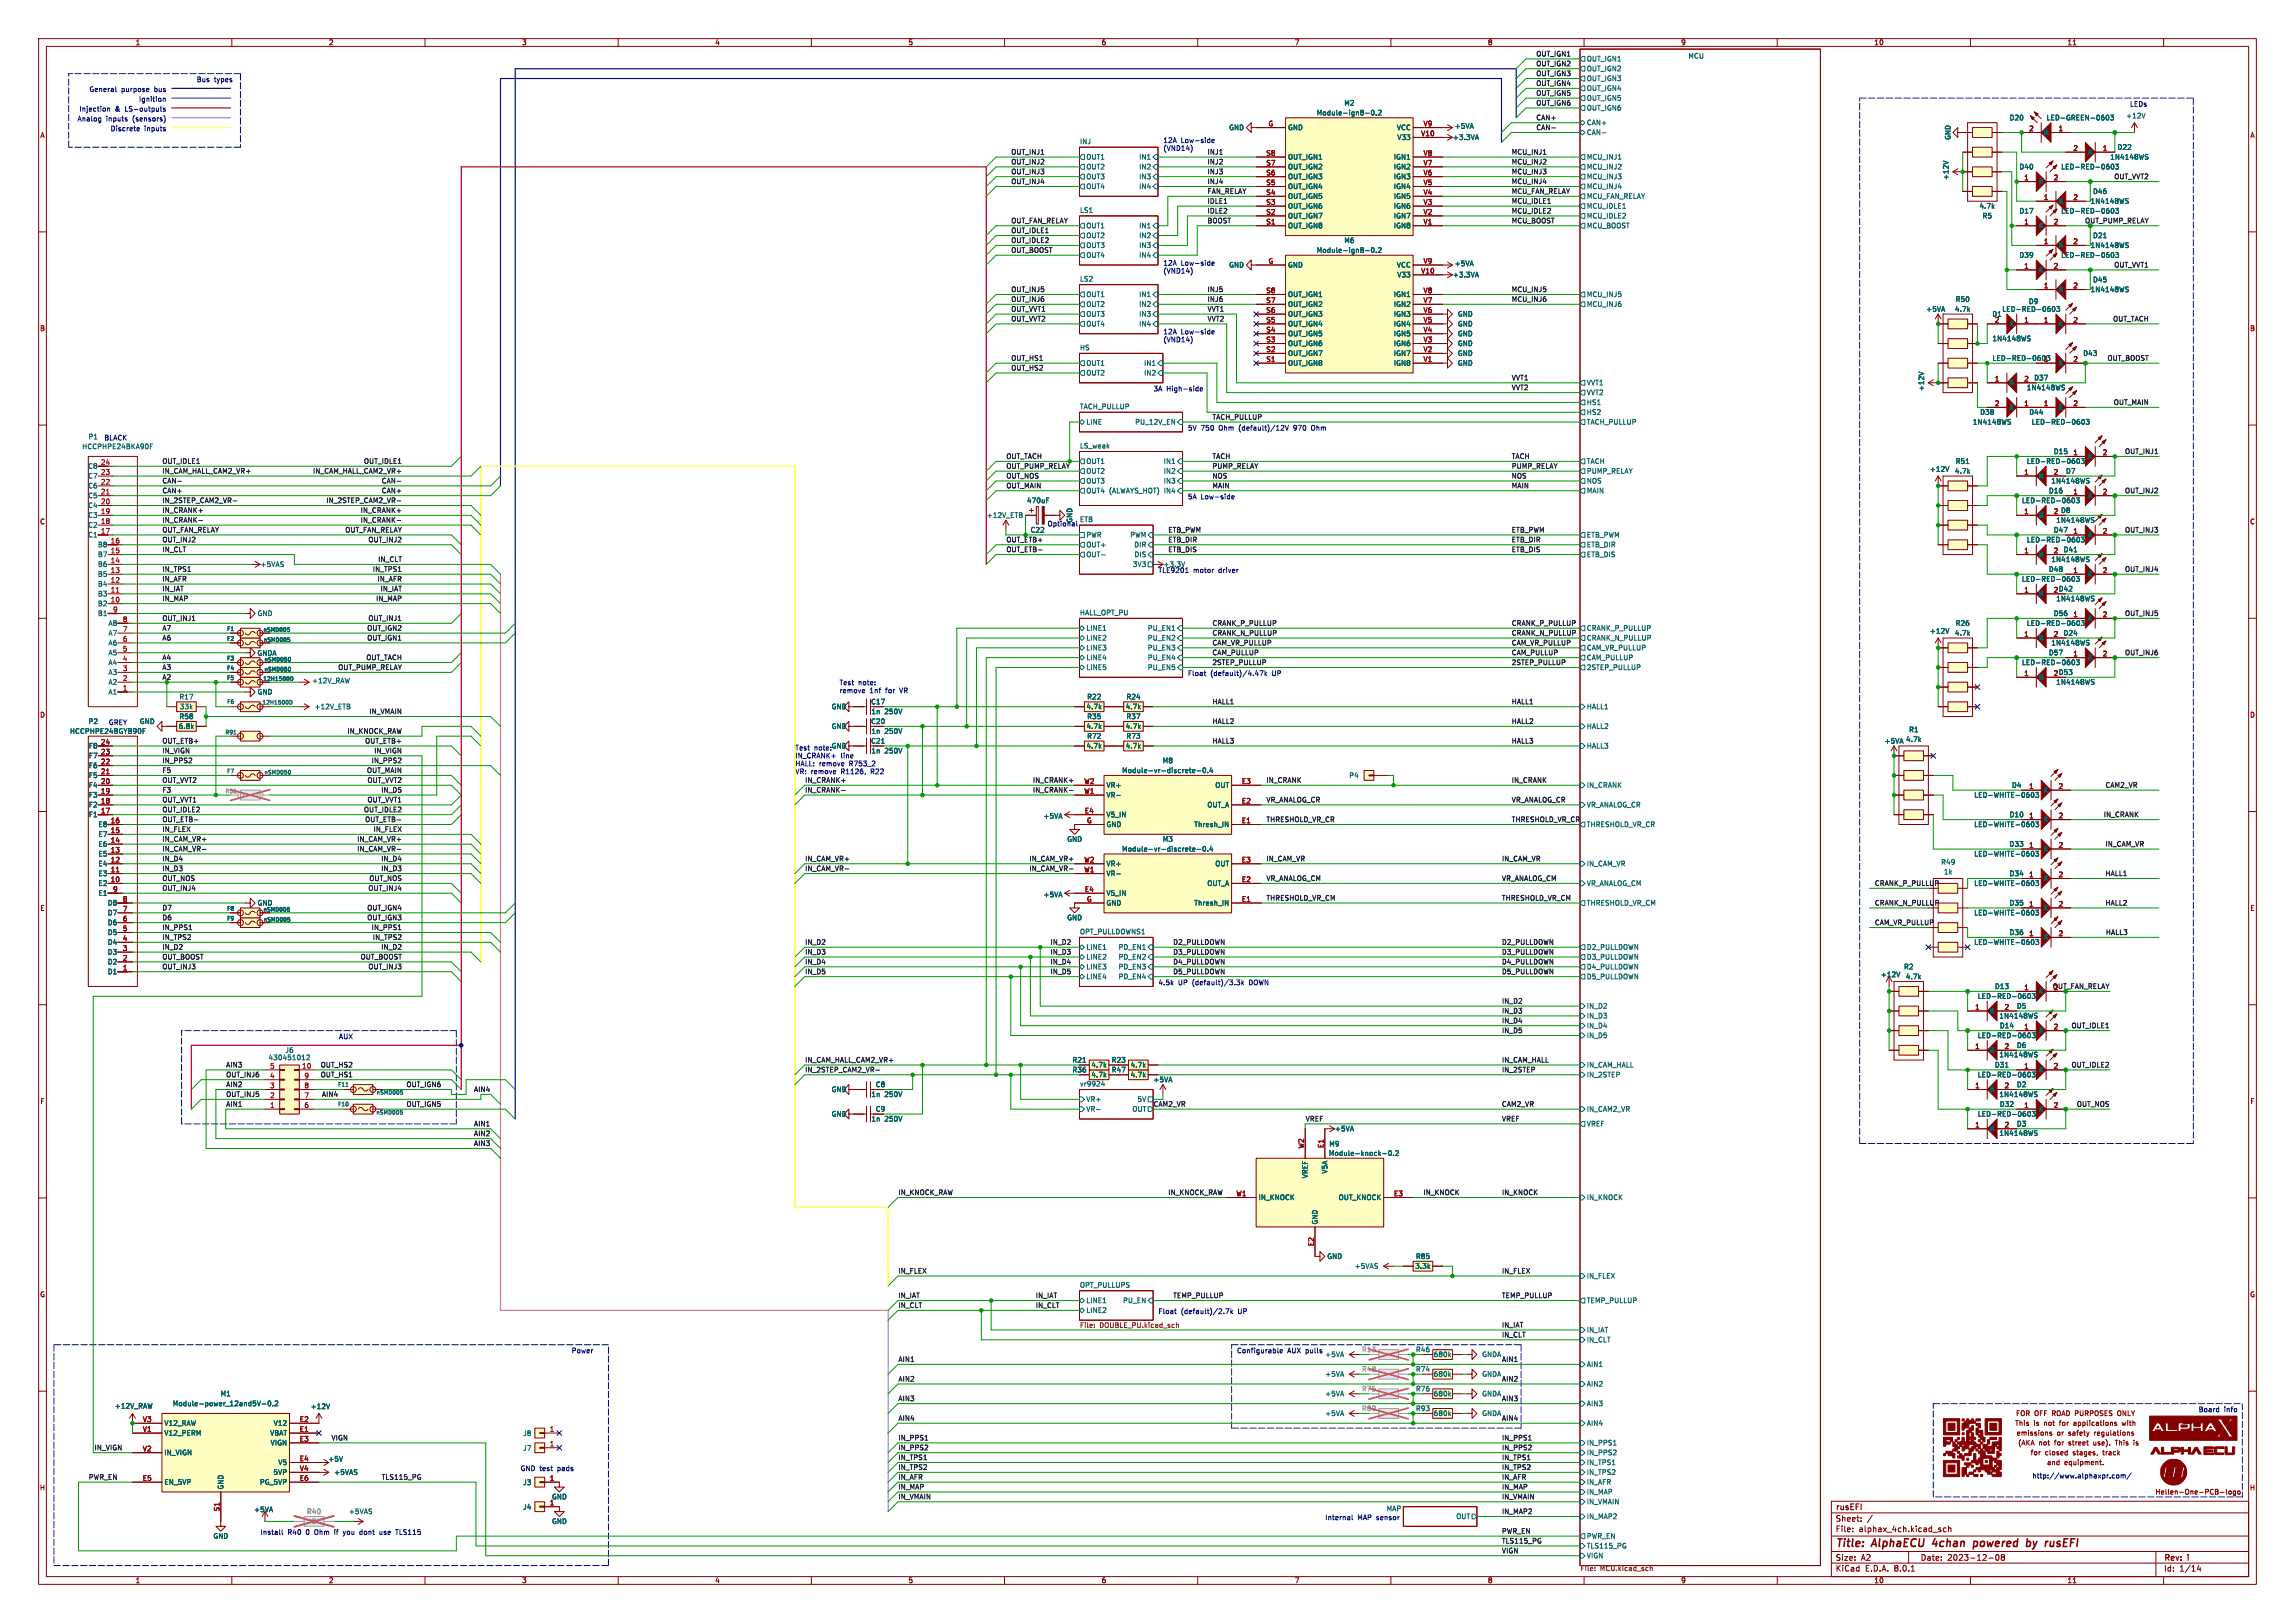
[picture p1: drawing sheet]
<svg xmlns="http://www.w3.org/2000/svg" width="594mm" height="420mm" viewBox="0 0 594 420" stroke-linecap="round" stroke-linejoin="round" font-family="sans-serif">
<defs><g id="words">
<g font-size="2.8" fill="#840000">
<text x="475" y="400.9">Title:</text>
<text x="484.7" y="400.9">AlphaECU</text>
<text x="501.1" y="400.9">4chan</text>
<text x="512.5" y="400.9">powered</text>
<text x="527" y="400.9">by</text>
<text x="532.6" y="400.9">rusEFI</text>
</g>
<g font-size="2.1" fill="#840000">
<text x="475" y="394">Sheet:</text>
<text x="475" y="391.2">rusEFI</text>
<text x="475" y="396.7">File:</text>
<text x="481.1" y="396.7">alphax_4ch.kicad_sch</text>
<text x="475" y="406.9">KiCad</text>
<text x="475" y="404.1">Size:</text>
<text x="481.7" y="404.1">A2</text>
<text x="482.7" y="406.9">E.D.A.</text>
<text x="490.3" y="406.9">8.0.1</text>
<text x="497" y="404.1">Date:</text>
<text x="504" y="404.1">2023-12-08</text>
<text x="560" y="404.3">Rev:</text>
<text x="560" y="406.9">Id:</text>
<text x="564.1" y="406.9">1/14</text>
<text x="566.4" y="404.3">i</text>
</g>
<g font-size="1.8" fill="#840000">
<text x="35" y="11.9">1</text>
<text x="85" y="11.9">2</text>
<text x="135" y="11.9">3</text>
<text x="185" y="11.9">4</text>
<text x="235" y="11.9">5</text>
<text x="285" y="11.9">6</text>
<text x="335" y="11.9">7</text>
<text x="385" y="11.9">8</text>
<text x="435" y="11.9">9</text>
<text x="485" y="11.9">10</text>
<text x="535" y="11.9">11</text>
<text x="10.3" y="35.9">A</text>
<text x="582.3" y="35.9">A</text>
<text x="10.3" y="85.9">B</text>
<text x="582.3" y="85.9">B</text>
<text x="10.3" y="135.9">C</text>
<text x="582.3" y="135.9">C</text>
<text x="10.3" y="185.9">D</text>
<text x="225.3" y="182.5">C17</text>
<text x="582.3" y="185.9">D</text>
<text x="225.3" y="187.6">C20</text>
<text x="225.3" y="192.6">C21</text>
<text x="10.3" y="235.9">E</text>
<text x="582.3" y="235.9">E</text>
<text x="226.5" y="281.5">C8</text>
<text x="10.3" y="285.9">F</text>
<text x="226.5" y="287.9">C9</text>
<text x="582.3" y="285.9">F</text>
<text x="10.3" y="335.9">G</text>
<text x="582.3" y="335.9">G</text>
<text x="521.4" y="369.2">This</text>
<text x="521.7" y="366.6">FOR OFF ROAD PURPOSES</text>
<text x="521.8" y="371.7">emissions</text>
<text x="526.4" y="369.2">is</text>
<text x="529.2" y="369.2">not</text>
<text x="532.4" y="371.7">or</text>
<text x="533.4" y="369.2">for</text>
<text x="535.5" y="371.7">safety</text>
<text x="537.3" y="369.2">applications</text>
<text x="542.4" y="371.7">regulations</text>
<text x="548.6" y="366.6">ONLY</text>
<text x="550.1" y="369.2">with</text>
<text x="522.2" y="374.3">(AKA</text>
<text x="525.5" y="376.8">for</text>
<text x="527.7" y="374.3">not</text>
<text x="529.3" y="376.8">closed</text>
<text x="531.9" y="374.3">for</text>
<text x="535.8" y="374.3">street</text>
<text x="536.7" y="376.8">stages,</text>
<text x="542.4" y="374.3">use).</text>
<text x="544.6" y="376.8">track</text>
<text x="548.3" y="374.3">This</text>
<text x="553.3" y="374.3">is</text>
<text x="529.7" y="379.3">and</text>
<text x="534.3" y="379.3">equipment.</text>
<text x="10.2" y="385.9">H</text>
<text x="557.8" y="387">Hellen-One-PCB-logo</text>
<text x="582.2" y="385.9">H</text>
<text x="35" y="409.9">1</text>
<text x="85" y="409.9">2</text>
<text x="135" y="409.9">3</text>
<text x="185" y="409.9">4</text>
<text x="235" y="409.9">5</text>
<text x="285" y="409.9">6</text>
<text x="335" y="409.9">7</text>
<text x="385" y="409.9">8</text>
<text x="435" y="409.9">9</text>
<text x="485" y="409.9">10</text>
<text x="535" y="409.9">11</text>
</g>
<g font-size="1.8" fill="#0f0f0f">
<text x="397.5" y="17.2">OUT_IGN2</text>
<text x="397.5" y="14.7">OUT_IGN1</text>
<text x="397.5" y="22.3">OUT_IGN4</text>
<text x="397.5" y="19.8">OUT_IGN3</text>
<text x="397.5" y="27.4">OUT_IGN6</text>
<text x="397.5" y="24.9">OUT_IGN5</text>
<text x="397.5" y="31.2">CAN+</text>
<text x="397.5" y="33.7">CAN-</text>
<text x="261.6" y="40.1">OUT_INJ1</text>
<text x="312.4" y="40.1">INJ1</text>
<text x="391.2" y="40.1">MCU_INJ1</text>
<text x="261.6" y="42.6">OUT_INJ2</text>
<text x="261.6" y="45.2">OUT_INJ3</text>
<text x="261.6" y="47.7">OUT_INJ4</text>
<text x="312.4" y="42.6">INJ2</text>
<text x="312.4" y="47.7">INJ4</text>
<text x="312.4" y="45.2">INJ3</text>
<text x="391.2" y="45.2">MCU_INJ3</text>
<text x="391.2" y="47.7">MCU_INJ4</text>
<text x="391.2" y="42.6">MCU_INJ2</text>
<text x="547.1" y="46.4">OUT_VVT2</text>
<text x="312.4" y="52.8">IDLE1</text>
<text x="312.4" y="50.3">FAN_RELAY</text>
<text x="391.2" y="52.8">MCU_IDLE1</text>
<text x="391.2" y="50.3">MCU_FAN_RELAY</text>
<text x="261.6" y="57.9">OUT_FAN_RELAY</text>
<text x="312.4" y="57.9">BOOST</text>
<text x="312.4" y="55.3">IDLE2</text>
<text x="391.2" y="55.3">MCU_IDLE2</text>
<text x="391.2" y="57.9">MCU_BOOST</text>
<text x="539.5" y="57.9">OUT_PUMP_RELAY</text>
<text x="261.6" y="63">OUT_IDLE2</text>
<text x="261.6" y="65.5">OUT_BOOST</text>
<text x="261.6" y="60.4">OUT_IDLE1</text>
<text x="547.1" y="69.3">OUT_VVT1</text>
<text x="261.6" y="75.7">OUT_INJ5</text>
<text x="312.4" y="75.7">INJ5</text>
<text x="391.2" y="75.7">MCU_INJ5</text>
<text x="261.6" y="80.7">OUT_VVT1</text>
<text x="261.6" y="83.3">OUT_VVT2</text>
<text x="261.6" y="78.2">OUT_INJ6</text>
<text x="312.4" y="83.3">VVT2</text>
<text x="312.4" y="80.7">VVT1</text>
<text x="312.4" y="78.2">INJ6</text>
<text x="391.2" y="78.2">MCU_INJ6</text>
<text x="546.8" y="83.3">OUT_TACH</text>
<text x="261.6" y="96">OUT_HS2</text>
<text x="261.6" y="93.4">OUT_HS1</text>
<text x="545.4" y="93.4">OUT_BOOST</text>
<text x="391.2" y="98.5">VVT1</text>
<text x="391.2" y="101.1">VVT2</text>
<text x="547" y="104.9">OUT_MAIN</text>
<text x="313.7" y="108.7">TACH_PULLUP</text>
<text x="260.3" y="118.8">OUT_TACH</text>
<text x="313.7" y="118.8">TACH</text>
<text x="391.2" y="118.8">TACH</text>
<text x="549.9" y="117.6">OUT_INJ1</text>
<text x="41.9" y="122.6">IN_CAM_HALL_CAM2_VR+</text>
<text x="41.9" y="120.1">OUT_IDLE1</text>
<text x="41.9" y="125.2">CAN-</text>
<text x="80.9" y="122.6">IN_CAM_HALL_CAM2_VR+</text>
<text x="94.1" y="120.1">OUT_IDLE1</text>
<text x="98.7" y="125.2">CAN-</text>
<text x="260.3" y="123.9">OUT_NOS</text>
<text x="260.3" y="121.4">OUT_PUMP_RELAY</text>
<text x="313.7" y="121.4">PUMP_RELAY</text>
<text x="313.7" y="123.9">NOS</text>
<text x="391.2" y="123.9">NOS</text>
<text x="391.2" y="121.4">PUMP_RELAY</text>
<text x="41.9" y="127.7">CAN+</text>
<text x="41.9" y="130.3">IN_2STEP_CAM2_VR-</text>
<text x="84.3" y="130.3">IN_2STEP_CAM2_VR-</text>
<text x="98.7" y="127.7">CAN+</text>
<text x="260.3" y="126.5">OUT_MAIN</text>
<text x="313.7" y="126.5">MAIN</text>
<text x="391.2" y="126.5">MAIN</text>
<text x="549.9" y="127.7">OUT_INJ2</text>
<text x="41.9" y="135.3">IN_CRANK-</text>
<text x="41.9" y="137.9">OUT_FAN_RELAY</text>
<text x="41.9" y="132.8">IN_CRANK+</text>
<text x="89.2" y="137.9">OUT_FAN_RELAY</text>
<text x="93.2" y="135.3">IN_CRANK-</text>
<text x="93.2" y="132.8">IN_CRANK+</text>
<text x="302.3" y="137.9">ETB_PWM</text>
<text x="391.2" y="137.9">ETB_PWM</text>
<text x="549.9" y="137.9">OUT_INJ3</text>
<text x="41.9" y="143">IN_CLT</text>
<text x="41.9" y="140.4">OUT_INJ2</text>
<text x="95.2" y="140.4">OUT_INJ2</text>
<text x="260.3" y="143">OUT_ETB-</text>
<text x="260.3" y="140.4">OUT_ETB+</text>
<text x="302.3" y="140.4">ETB_DIR</text>
<text x="302.3" y="143">ETB_DIS</text>
<text x="391.2" y="140.4">ETB_DIR</text>
<text x="391.2" y="143">ETB_DIS</text>
<text x="41.9" y="148">IN_TPS1</text>
<text x="96.4" y="148">IN_TPS1</text>
<text x="97.8" y="145.5">IN_CLT</text>
<text x="549.9" y="148">OUT_INJ4</text>
<text x="41.9" y="153.1">IN_IAT</text>
<text x="41.9" y="150.6">IN_AFR</text>
<text x="41.9" y="155.7">IN_MAP</text>
<text x="97.2" y="155.7">IN_MAP</text>
<text x="97.6" y="150.6">IN_AFR</text>
<text x="98.4" y="153.1">IN_IAT</text>
<text x="41.9" y="160.7">OUT_INJ1</text>
<text x="95.2" y="160.7">OUT_INJ1</text>
<text x="549.9" y="159.5">OUT_INJ5</text>
<text x="41.9" y="163.3">A7</text>
<text x="41.9" y="165.8">A6</text>
<text x="94.9" y="165.8">OUT_IGN1</text>
<text x="94.9" y="163.3">OUT_IGN2</text>
<text x="313.7" y="162">CRANK_P_PULLUP</text>
<text x="313.7" y="167.1">CAM_VR_PULLUP</text>
<text x="313.7" y="164.6">CRANK_N_PULLUP</text>
<text x="391.2" y="164.6">CRANK_N_PULLUP</text>
<text x="391.2" y="162">CRANK_P_PULLUP</text>
<text x="391.2" y="167.1">CAM_VR_PULLUP</text>
<text x="41.9" y="173.5">A3</text>
<text x="41.9" y="170.9">A4</text>
<text x="87.4" y="173.5">OUT_PUMP_RELAY</text>
<text x="94.7" y="170.9">OUT_TACH</text>
<text x="313.7" y="172.2">2STEP_PULLUP</text>
<text x="313.7" y="169.6">CAM_PULLUP</text>
<text x="391.2" y="169.6">CAM_PULLUP</text>
<text x="391.2" y="172.2">2STEP_PULLUP</text>
<text x="549.9" y="169.6">OUT_INJ6</text>
<text x="41.9" y="176">A2</text>
<text x="95.5" y="184.9">IN_VMAIN</text>
<text x="313.7" y="182.3">HALL1</text>
<text x="391.2" y="182.3">HALL1</text>
<text x="89.8" y="190">IN_KNOCK_RAW</text>
<text x="313.7" y="187.4">HALL2</text>
<text x="391.2" y="187.4">HALL2</text>
<text x="41.9" y="192.5">OUT_ETB+</text>
<text x="41.9" y="195">IN_VIGN</text>
<text x="41.9" y="197.6">IN_PPS2</text>
<text x="94.4" y="192.5">OUT_ETB+</text>
<text x="96.1" y="197.6">IN_PPS2</text>
<text x="96.7" y="195">IN_VIGN</text>
<text x="313.7" y="192.5">HALL3</text>
<text x="391.2" y="192.5">HALL3</text>
<text x="41.9" y="200.1">F5</text>
<text x="41.9" y="202.7">OUT_VVT2</text>
<text x="94.9" y="200.1">OUT_MAIN</text>
<text x="95" y="202.7">OUT_VVT2</text>
<text x="208.3" y="202.7">IN_CRANK+</text>
<text x="267.2" y="202.7">IN_CRANK+</text>
<text x="327.7" y="202.7">IN_CRANK</text>
<text x="391.2" y="202.7">IN_CRANK</text>
<text x="544.8" y="203.9">CAM2_VR</text>
<text x="41.9" y="205.2">F3</text>
<text x="41.9" y="207.7">OUT_VVT1</text>
<text x="95" y="207.7">OUT_VVT1</text>
<text x="98.6" y="205.2">IN_D5</text>
<text x="208.3" y="205.2">IN_CRANK-</text>
<text x="267.2" y="205.2">IN_CRANK-</text>
<text x="327.7" y="207.7">VR_ANALOG_CR</text>
<text x="391.2" y="207.7">VR_ANALOG_CR</text>
<text x="41.9" y="210.3">OUT_IDLE2</text>
<text x="41.9" y="212.8">OUT_ETB-</text>
<text x="41.9" y="215.4">IN_FLEX</text>
<text x="94.1" y="210.3">OUT_IDLE2</text>
<text x="94.4" y="212.8">OUT_ETB-</text>
<text x="96.6" y="215.4">IN_FLEX</text>
<text x="327.7" y="212.8">THRESHOLD_VR_CR</text>
<text x="391.2" y="212.8">THRESHOLD_VR_CR</text>
<text x="544.4" y="211.6">IN_CRANK</text>
<text x="41.9" y="220.4">IN_CAM_VR-</text>
<text x="41.9" y="217.9">IN_CAM_VR+</text>
<text x="92.3" y="220.4">IN_CAM_VR-</text>
<text x="92.3" y="217.9">IN_CAM_VR+</text>
<text x="544.8" y="219.2">IN_CAM_VR</text>
<text x="41.9" y="223">IN_D4</text>
<text x="41.9" y="225.5">IN_D3</text>
<text x="98.6" y="225.5">IN_D3</text>
<text x="98.6" y="223">IN_D4</text>
<text x="208.3" y="225.5">IN_CAM_VR-</text>
<text x="208.3" y="223">IN_CAM_VR+</text>
<text x="266.3" y="225.5">IN_CAM_VR-</text>
<text x="266.3" y="223">IN_CAM_VR+</text>
<text x="327.7" y="223">IN_CAM_VR</text>
<text x="388.6" y="223">IN_CAM_VR</text>
<text x="544.8" y="226.8">HALL1</text>
<text x="41.9" y="230.6">OUT_INJ4</text>
<text x="41.9" y="228.1">OUT_NOS</text>
<text x="95.2" y="230.6">OUT_INJ4</text>
<text x="95.5" y="228.1">OUT_NOS</text>
<text x="327.7" y="233.1">THRESHOLD_VR_CM</text>
<text x="327.7" y="228.1">VR_ANALOG_CM</text>
<text x="388.6" y="233.1">THRESHOLD_VR_CM</text>
<text x="388.6" y="228.1">VR_ANALOG_CM</text>
<text x="485.1" y="229.3">CRANK_P_PULLUP</text>
<text x="41.9" y="235.7">D7</text>
<text x="41.9" y="238.2">D6</text>
<text x="94.9" y="235.7">OUT_IGN4</text>
<text x="94.9" y="238.2">OUT_IGN3</text>
<text x="485.1" y="239.5">CAM_VR_PULLUP</text>
<text x="485.1" y="234.4">CRANK_N_PULLUP</text>
<text x="544.8" y="234.4">HALL2</text>
<text x="41.9" y="245.8">IN_D2</text>
<text x="41.9" y="240.8">IN_PPS1</text>
<text x="41.9" y="243.3">IN_TPS2</text>
<text x="96.1" y="240.8">IN_PPS1</text>
<text x="96.4" y="243.3">IN_TPS2</text>
<text x="98.6" y="245.8">IN_D2</text>
<text x="208.3" y="244.6">IN_D2</text>
<text x="271.8" y="244.6">IN_D2</text>
<text x="303.5" y="244.6">D2_PULLDOWN</text>
<text x="388.6" y="244.6">D2_PULLDOWN</text>
<text x="544.9" y="242">HALL3</text>
<text x="41.9" y="248.4">OUT_BOOST</text>
<text x="41.9" y="250.9">OUT_INJ3</text>
<text x="93.2" y="248.4">OUT_BOOST</text>
<text x="95.2" y="250.9">OUT_INJ3</text>
<text x="208.3" y="249.7">IN_D4</text>
<text x="208.3" y="247.1">IN_D3</text>
<text x="271.8" y="249.7">IN_D4</text>
<text x="271.8" y="247.1">IN_D3</text>
<text x="303.5" y="247.1">D3_PULLDOWN</text>
<text x="303.5" y="249.7">D4_PULLDOWN</text>
<text x="388.6" y="247.1">D3_PULLDOWN</text>
<text x="388.6" y="249.7">D4_PULLDOWN</text>
<text x="208.3" y="252.2">IN_D5</text>
<text x="271.8" y="252.2">IN_D5</text>
<text x="303.5" y="252.2">D5_PULLDOWN</text>
<text x="388.6" y="252.2">D5_PULLDOWN</text>
<text x="531.2" y="256">OUT_FAN_RELAY</text>
<text x="388.6" y="259.8">IN_D2</text>
<text x="388.6" y="262.4">IN_D3</text>
<text x="388.6" y="267.4">IN_D5</text>
<text x="388.6" y="264.9">IN_D4</text>
<text x="536" y="266.2">OUT_IDLE1</text>
<text x="208.3" y="275.1">IN_CAM_HALL_CAM2_VR+</text>
<text x="388.6" y="275.1">IN_CAM_HALL</text>
<text x="58.4" y="278.9">OUT_INJ6</text>
<text x="58.4" y="276.3">AIN3</text>
<text x="58.4" y="281.4">AIN2</text>
<text x="82.9" y="278.9">OUT_HS1</text>
<text x="82.9" y="276.3">OUT_HS2</text>
<text x="105.1" y="281.4">OUT_IGN6</text>
<text x="208.3" y="277.6">IN_2STEP_CAM2_VR-</text>
<text x="388.6" y="277.6">IN_2STEP</text>
<text x="536" y="276.3">OUT_IDLE2</text>
<text x="58.4" y="286.5">AIN1</text>
<text x="58.4" y="283.9">OUT_INJ5</text>
<text x="83.2" y="283.9">AIN4</text>
<text x="105.1" y="286.5">OUT_IGN5</text>
<text x="298.4" y="286.5">CAM2_VR</text>
<text x="388.6" y="286.5">CAM2_VR</text>
<text x="537.4" y="286.5">OUT_NOS</text>
<text x="122.6" y="291.6">AIN1</text>
<text x="337.8" y="290.3">VREF</text>
<text x="388.6" y="290.3">VREF</text>
<text x="122.6" y="294.1">AIN2</text>
<text x="122.6" y="296.6">AIN3</text>
<text x="232.4" y="309.3">IN_KNOCK_RAW</text>
<text x="302.3" y="309.3">IN_KNOCK_RAW</text>
<text x="368.3" y="309.3">IN_KNOCK</text>
<text x="388.6" y="309.3">IN_KNOCK</text>
<text x="232.4" y="329.7">IN_FLEX</text>
<text x="388.6" y="329.7">IN_FLEX</text>
<text x="232.4" y="336">IN_IAT</text>
<text x="232.4" y="338.6">IN_CLT</text>
<text x="268" y="338.6">IN_CLT</text>
<text x="268" y="336">IN_IAT</text>
<text x="303.5" y="336">TEMP_PULLUP</text>
<text x="388.6" y="336">TEMP_PULLUP</text>
<text x="388.6" y="343.6">IN_IAT</text>
<text x="388.6" y="346.2">IN_CLT</text>
<text x="232.4" y="352.5">AIN1</text>
<text x="388.6" y="352.5">AIN1</text>
<text x="232.4" y="357.6">AIN2</text>
<text x="388.6" y="357.6">AIN2</text>
<text x="232.4" y="362.7">AIN3</text>
<text x="388.6" y="362.7">AIN3</text>
<text x="232.4" y="367.8">AIN4</text>
<text x="388.6" y="367.8">AIN4</text>
<text x="24.3" y="375.4">IN_VIGN</text>
<text x="85.7" y="372.8">VIGN</text>
<text x="232.4" y="375.4">IN_PPS2</text>
<text x="232.4" y="372.8">IN_PPS1</text>
<text x="232.4" y="377.9">IN_TPS1</text>
<text x="388.6" y="375.4">IN_PPS2</text>
<text x="388.6" y="372.8">IN_PPS1</text>
<text x="388.6" y="377.9">IN_TPS1</text>
<text x="22.9" y="383">PWR_EN</text>
<text x="98.7" y="383">TLS115_PG</text>
<text x="232.4" y="383">IN_AFR</text>
<text x="232.4" y="380.5">IN_TPS2</text>
<text x="388.6" y="383">IN_AFR</text>
<text x="388.6" y="380.5">IN_TPS2</text>
<text x="232.4" y="385.5">IN_MAP</text>
<text x="232.4" y="388.1">IN_VMAIN</text>
<text x="388.6" y="388.1">IN_VMAIN</text>
<text x="388.6" y="385.5">IN_MAP</text>
<text x="388.6" y="391.9">IN_MAP2</text>
<text x="388.6" y="399.5">TLS115_PG</text>
<text x="388.6" y="397">PWR_EN</text>
<text x="388.6" y="402.1">VIGN</text>
</g>
<g font-size="1.8" fill="#006464">
<text x="410.6" y="16.1">OUT_IGN1</text>
<text x="436.9" y="15.2">MCU</text>
<text x="410.6" y="23.7">OUT_IGN4</text>
<text x="410.6" y="21.2">OUT_IGN3</text>
<text x="410.6" y="18.6">OUT_IGN2</text>
<text x="347.8" y="27.5">M2</text>
<text x="410.6" y="26.3">OUT_IGN5</text>
<text x="410.6" y="28.8">OUT_IGN6</text>
<text x="318" y="33.9">GND</text>
<text x="333.2" y="33.9">GND</text>
<text x="340.7" y="30.1">Module-ign8-0.2</text>
<text x="361.4" y="33.9">VCC</text>
<text x="376.4" y="33.5">+5VA</text>
<text x="410.6" y="32.6">CAN+</text>
<text x="410.6" y="35.2">CAN-</text>
<text x="520" y="31.3">D20</text>
<text x="528.8" y="35.2">K</text>
<text x="529.6" y="31.3">LED-GREEN-0603</text>
<text x="550.2" y="30.8">+12V</text>
<text x="279.4" y="37.4">INJ</text>
<text x="281.1" y="41.5">OUT1</text>
<text x="294.7" y="41.5">IN1</text>
<text x="333.2" y="41.5">OUT_IGN1</text>
<text x="360.6" y="41.5">IGN1</text>
<text x="361.5" y="36.4">V33</text>
<text x="375.9" y="36.4">+3.3VA</text>
<text x="410.6" y="41.5">MCU_INJ1</text>
<text x="505.1" y="36.3" transform="rotate(-90 505.1 36.3)">GND</text>
<text x="540.3" y="40.2">K</text>
<text x="546.1" y="41.5">1N4148WS</text>
<text x="548" y="39">D22</text>
<text x="281.1" y="46.6">OUT3</text>
<text x="281.1" y="44">OUT2</text>
<text x="294.7" y="44">IN2</text>
<text x="294.7" y="46.6">IN3</text>
<text x="333.2" y="46.6">OUT_IGN3</text>
<text x="333.2" y="44">OUT_IGN2</text>
<text x="360.6" y="46.6">IGN3</text>
<text x="360.6" y="44">IGN2</text>
<text x="410.6" y="46.6">MCU_INJ3</text>
<text x="410.6" y="44">MCU_INJ2</text>
<text x="504.5" y="46.7" transform="rotate(-90 504.5 46.7)">+12V</text>
<text x="522.6" y="44">D40</text>
<text x="527.6" y="47.9">K</text>
<text x="533.4" y="44">LED-RED-0603</text>
<text x="281.1" y="49.1">OUT4</text>
<text x="294.7" y="49.1">IN4</text>
<text x="333.2" y="51.7">OUT_IGN5</text>
<text x="333.2" y="49.1">OUT_IGN4</text>
<text x="360.6" y="51.7">IGN5</text>
<text x="360.6" y="49.1">IGN4</text>
<text x="410.6" y="49.1">MCU_INJ4</text>
<text x="410.6" y="51.7">MCU_FAN_RELAY</text>
<text x="532.6" y="52.9">K</text>
<text x="541" y="52.9">1N4148WS</text>
<text x="541.6" y="50.4">D46</text>
<text x="279.4" y="55.2">LS1</text>
<text x="281.1" y="59.3">OUT1</text>
<text x="294.7" y="59.3">IN1</text>
<text x="333.2" y="59.3">OUT_IGN8</text>
<text x="333.2" y="56.7">OUT_IGN7</text>
<text x="333.2" y="54.2">OUT_IGN6</text>
<text x="360.6" y="59.3">IGN8</text>
<text x="360.6" y="56.7">IGN7</text>
<text x="360.6" y="54.2">IGN6</text>
<text x="410.6" y="54.2">MCU_IDLE1</text>
<text x="410.6" y="56.7">MCU_IDLE2</text>
<text x="410.6" y="59.3">MCU_BOOST</text>
<text x="512.2" y="54.2">4.7k</text>
<text x="513" y="56.7">R5</text>
<text x="522.6" y="55.5">D17</text>
<text x="527.6" y="59.3">K</text>
<text x="533.4" y="55.5">LED-RED-0603</text>
<text x="281.1" y="64.4">OUT3</text>
<text x="281.1" y="61.8">OUT2</text>
<text x="294.7" y="64.4">IN3</text>
<text x="294.7" y="61.8">IN2</text>
<text x="340.7" y="65.6">Module-ign8-0.2</text>
<text x="347.8" y="63.1">M6</text>
<text x="532.6" y="64.4">K</text>
<text x="541" y="64.4">1N4148WS</text>
<text x="541.6" y="61.8">D21</text>
<text x="281.1" y="66.9">OUT4</text>
<text x="294.7" y="66.9">IN4</text>
<text x="318" y="69.4">GND</text>
<text x="333.2" y="69.4">GND</text>
<text x="361.4" y="69.4">VCC</text>
<text x="361.5" y="72">V33</text>
<text x="375.9" y="72">+3.3VA</text>
<text x="376.4" y="69.1">+5VA</text>
<text x="522.6" y="66.9">D39</text>
<text x="527.6" y="70.7">K</text>
<text x="533.4" y="66.9">LED-RED-0603</text>
<text x="279.4" y="72.9">LS2</text>
<text x="281.1" y="77.1">OUT1</text>
<text x="294.7" y="77.1">IN1</text>
<text x="333.2" y="77.1">OUT_IGN1</text>
<text x="360.6" y="77.1">IGN1</text>
<text x="410.6" y="77.1">MCU_INJ5</text>
<text x="532.6" y="75.8">K</text>
<text x="541" y="75.8">1N4148WS</text>
<text x="541.6" y="73.3">D45</text>
<text x="281.1" y="82.1">OUT3</text>
<text x="281.1" y="79.6">OUT2</text>
<text x="294.7" y="82.1">IN3</text>
<text x="294.7" y="79.6">IN2</text>
<text x="333.2" y="82.1">OUT_IGN3</text>
<text x="333.2" y="79.6">OUT_IGN2</text>
<text x="360.6" y="82.1">IGN3</text>
<text x="360.6" y="79.6">IGN2</text>
<text x="377.2" y="82.1">GND</text>
<text x="410.6" y="79.6">MCU_INJ6</text>
<text x="498.4" y="80.9">+5VA</text>
<text x="505.9" y="80.9">4.7k</text>
<text x="506.1" y="78.3">R50</text>
<text x="515.5" y="82.1">D1</text>
<text x="518.1" y="80.9">LED-RED-0603</text>
<text x="525" y="78.9">D9</text>
<text x="281.1" y="84.7">OUT4</text>
<text x="294.7" y="84.7">IN4</text>
<text x="333.2" y="89.8">OUT_IGN6</text>
<text x="333.2" y="87.2">OUT_IGN5</text>
<text x="333.2" y="84.7">OUT_IGN4</text>
<text x="360.6" y="89.8">IGN6</text>
<text x="360.6" y="87.2">IGN5</text>
<text x="360.6" y="84.7">IGN4</text>
<text x="377.2" y="89.8">GND</text>
<text x="377.2" y="87.2">GND</text>
<text x="377.2" y="84.7">GND</text>
<text x="515.6" y="88.5">1N4148WS</text>
<text x="520" y="84.7">K</text>
<text x="532.7" y="84.7">K</text>
<text x="279.4" y="90.7">HS</text>
<text x="281.1" y="94.8">OUT1</text>
<text x="296" y="94.8">IN1</text>
<text x="333.2" y="94.8">OUT_IGN8</text>
<text x="333.2" y="92.3">OUT_IGN7</text>
<text x="360.6" y="94.8">IGN8</text>
<text x="360.6" y="92.3">IGN7</text>
<text x="377.2" y="92.3">GND</text>
<text x="377.2" y="94.8">GND</text>
<text x="515.6" y="93.6">LED-RED-0603</text>
<text x="532.7" y="94.8">K</text>
<text x="539.1" y="92.3">D43</text>
<text x="281.1" y="97.4">OUT2</text>
<text x="296" y="97.4">IN2</text>
<text x="410.6" y="99.9">VVT1</text>
<text x="498.2" y="101.3" transform="rotate(-90 498.2 101.3)">+12V</text>
<text x="519.9" y="99.9">K</text>
<text x="524.5" y="101.2">1N4148WS</text>
<text x="526.4" y="98.7">D37</text>
<text x="279.4" y="106">TACH_PULLUP</text>
<text x="410.6" y="105">HS1</text>
<text x="410.6" y="107.5">HS2</text>
<text x="410.6" y="102.5">VVT2</text>
<text x="512.4" y="107.5">D38</text>
<text x="520" y="106.3">K</text>
<text x="525.1" y="107.5">D44</text>
<text x="532.7" y="106.3">K</text>
<text x="22.8" y="113.9">P1</text>
<text x="281.1" y="110.1">LINE</text>
<text x="293.7" y="110.1">PU_12V_EN</text>
<text x="410.6" y="110.1">TACH_PULLUP</text>
<text x="510.5" y="110.1">1N4148WS</text>
<text x="525.7" y="110.1">LED-RED-0603</text>
<text x="21.2" y="116.4">HCCPHPE24BKA90F</text>
<text x="279.4" y="116.1">LS_weak</text>
<text x="531.5" y="117.7">D15</text>
<text x="540.3" y="119">K</text>
<text x="22.7" y="124.1">C7</text>
<text x="22.7" y="121.5">C8</text>
<text x="281.1" y="125.3">OUT3</text>
<text x="281.1" y="120.2">OUT1</text>
<text x="281.1" y="122.8">OUT2</text>
<text x="301.1" y="125.3">IN3</text>
<text x="301.1" y="122.8">IN2</text>
<text x="301.1" y="120.2">IN1</text>
<text x="410.6" y="120.2">TACH</text>
<text x="410.6" y="122.8">PUMP_RELAY</text>
<text x="410.6" y="125.3">NOS</text>
<text x="499.4" y="122.3">+12V</text>
<text x="505.9" y="122.8">4.7k</text>
<text x="506.1" y="120.2">R51</text>
<text x="524.5" y="120.2">LED-RED-0603</text>
<text x="527.6" y="124.1">K</text>
<text x="530.8" y="125.3">1N4148WS</text>
<text x="534.6" y="122.8">D7</text>
<text x="22.7" y="131.7">C4</text>
<text x="22.7" y="129.1">C5</text>
<text x="22.7" y="126.6">C6</text>
<text x="265.7" y="130.4">470uF</text>
<text x="281.1" y="127.9">OUT4</text>
<text x="287.1" y="127.9">(ALWAYS_HOT) IN4</text>
<text x="410.6" y="127.9">MAIN</text>
<text x="523.2" y="130.4">LED-RED-0603</text>
<text x="530.2" y="127.9">D16</text>
<text x="540.3" y="129.1">K</text>
<text x="22.7" y="136.8">C2</text>
<text x="22.7" y="134.2">C3</text>
<text x="255.3" y="134.2">+12V_ETB</text>
<text x="277.7" y="135.4" transform="rotate(-90 277.7 135.4)">GND</text>
<text x="279.4" y="135.2">ETB</text>
<text x="527.6" y="134.2">K</text>
<text x="532.1" y="135.5">1N4148WS</text>
<text x="22.7" y="139.3">C1</text>
<text x="25.2" y="141.8">B8</text>
<text x="266.6" y="138">C22</text>
<text x="281.1" y="141.8">OUT+</text>
<text x="281.1" y="139.3">PWR</text>
<text x="292.4" y="139.3">PWM</text>
<text x="293.5" y="141.8">DIR</text>
<text x="410.6" y="139.3">ETB_PWM</text>
<text x="410.6" y="141.8">ETB_DIR</text>
<text x="524.5" y="140.6">LED-RED-0603</text>
<text x="531.5" y="138">D47</text>
<text x="534" y="143.1">D41</text>
<text x="540.3" y="139.3">K</text>
<text x="25.2" y="149.5">B5</text>
<text x="25.2" y="146.9">B6</text>
<text x="25.2" y="144.4">B7</text>
<text x="67.3" y="146.9">+5VAS</text>
<text x="281.1" y="144.4">OUT-</text>
<text x="293.1" y="146.9">3V3</text>
<text x="293.5" y="144.4">DIS</text>
<text x="410.6" y="144.4">ETB_DIS</text>
<text x="527.6" y="144.4">K</text>
<text x="530.2" y="148.2">D48</text>
<text x="530.8" y="145.6">1N4148WS</text>
<text x="540.3" y="149.5">K</text>
<text x="25.2" y="154.5">B3</text>
<text x="25.2" y="152">B4</text>
<text x="523.2" y="150.7">LED-RED-0603</text>
<text x="527.6" y="154.5">K</text>
<text x="532.1" y="155.8">1N4148WS</text>
<text x="25.2" y="157.1">B2</text>
<text x="25.2" y="159.6">B1</text>
<text x="66.5" y="159.6">GND</text>
<text x="279.4" y="159.3">HALL_OPT_PU</text>
<text x="531.5" y="159.6">D56</text>
<text x="540.3" y="160.9">K</text>
<text x="28" y="167.2">A6</text>
<text x="28" y="164.7">A7</text>
<text x="28" y="162.2">A8</text>
<text x="281.1" y="166">LINE2</text>
<text x="281.1" y="163.4">LINE1</text>
<text x="297" y="166">PU_EN2</text>
<text x="297" y="163.4">PU_EN1</text>
<text x="410.6" y="163.4">CRANK_P_PULLUP</text>
<text x="410.6" y="166">CRANK_N_PULLUP</text>
<text x="499.4" y="164.2">+12V</text>
<text x="505.9" y="164.7">4.7k</text>
<text x="506.1" y="162.2">R26</text>
<text x="524.5" y="162.2">LED-RED-0603</text>
<text x="527.6" y="166">K</text>
<text x="530.8" y="167.2">1N4148WS</text>
<text x="534" y="164.7">D24</text>
<text x="28" y="172.3">A4</text>
<text x="28" y="169.8">A5</text>
<text x="66.5" y="169.9">GNDA</text>
<text x="281.1" y="168.5">LINE3</text>
<text x="281.1" y="171">LINE4</text>
<text x="281.1" y="173.6">LINE5</text>
<text x="297" y="168.5">PU_EN3</text>
<text x="297" y="171">PU_EN4</text>
<text x="297" y="173.6">PU_EN5</text>
<text x="410.6" y="173.6">2STEP_PULLUP</text>
<text x="410.6" y="171">CAM_PULLUP</text>
<text x="410.6" y="168.5">CAM_VR_PULLUP</text>
<text x="523.2" y="172.3">LED-RED-0603</text>
<text x="530.2" y="169.8">D57</text>
<text x="540.3" y="171">K</text>
<text x="28" y="179.9">A1</text>
<text x="28" y="177.4">A2</text>
<text x="28" y="174.9">A3</text>
<text x="66.5" y="179.9">GND</text>
<text x="80.7" y="177">+12V_RAW</text>
<text x="527.6" y="176.1">K</text>
<text x="532.1" y="177.4">1N4148WS</text>
<text x="46.3" y="181.2">R17</text>
<text x="46.4" y="183.7">33k</text>
<text x="81.3" y="183.7">+12V_ETB</text>
<text x="215.1" y="183.7">GND</text>
<text x="225.4" y="185">1n</text>
<text x="229" y="185">250V</text>
<text x="281.1" y="183.7">4.7k</text>
<text x="281.3" y="181.2">R22</text>
<text x="291.2" y="183.7">4.7k</text>
<text x="291.4" y="181.2">R24</text>
<text x="410.6" y="183.7">HALL1</text>
<text x="18" y="190.1">HCCPHPE24BGYB90F</text>
<text x="22.8" y="187.6">P2</text>
<text x="36.1" y="187.6">GND</text>
<text x="46.1" y="188.8">6.8k</text>
<text x="46.3" y="186.3">R58</text>
<text x="215.1" y="188.8">GND</text>
<text x="225.4" y="190.1">1n</text>
<text x="229" y="190.1">250V</text>
<text x="281.1" y="188.8">4.7k</text>
<text x="281.3" y="191.4">R72</text>
<text x="281.3" y="186.3">R35</text>
<text x="291.2" y="188.8">4.7k</text>
<text x="291.4" y="191.4">R73</text>
<text x="291.4" y="186.3">R37</text>
<text x="410.6" y="188.8">HALL2</text>
<text x="494" y="189.7">R1</text>
<text x="22.9" y="196.4">F7</text>
<text x="22.9" y="193.9">F8</text>
<text x="215.1" y="193.9">GND</text>
<text x="225.4" y="195.2">1n</text>
<text x="229" y="195.2">250V</text>
<text x="281.1" y="193.9">4.7k</text>
<text x="291.2" y="193.9">4.7k</text>
<text x="300.8" y="197.7">M8</text>
<text x="410.6" y="193.9">HALL3</text>
<text x="487.6" y="192.6">+5VA 4.7k</text>
<text x="22.9" y="201.5">F5</text>
<text x="22.9" y="199">F6</text>
<text x="290.3" y="200.3">Module-vr-discrete-0.4</text>
<text x="349.1" y="201.5">P4</text>
<text x="22.9" y="209.1">F2</text>
<text x="22.9" y="206.6">F3</text>
<text x="22.9" y="204.1">F4</text>
<text x="286.3" y="206.6">VR-</text>
<text x="286.3" y="204.1">VR+</text>
<text x="312.4" y="209.1">OUT_A</text>
<text x="314.4" y="204.1">OUT</text>
<text x="410.6" y="209.1">VR_ANALOG_CR</text>
<text x="410.6" y="204.1">IN_CRANK</text>
<text x="510.9" y="206.6">LED-WHITE-0603</text>
<text x="520.6" y="204.1">D4</text>
<text x="528.9" y="205.3">K</text>
<text x="22.9" y="211.7">F1</text>
<text x="25.4" y="214.2">E8</text>
<text x="270" y="212.1">+5VA</text>
<text x="286.3" y="211.7">V5_IN</text>
<text x="286.3" y="214.2">GND</text>
<text x="309" y="214.2">Thresh_IN</text>
<text x="410.6" y="214.2">THRESHOLD_VR_CR</text>
<text x="510.9" y="214.2">LED-WHITE-0603</text>
<text x="520" y="211.7">D10</text>
<text x="528.9" y="213">K</text>
<text x="25.4" y="221.8">E5</text>
<text x="25.4" y="219.3">E6</text>
<text x="25.4" y="216.8">E7</text>
<text x="276.1" y="218">GND</text>
<text x="290.3" y="220.6">Module-vr-discrete-0.4</text>
<text x="300.8" y="218">M3</text>
<text x="510.9" y="221.8">LED-WHITE-0603</text>
<text x="520" y="219.3">D33</text>
<text x="528.9" y="220.6">K</text>
<text x="25.4" y="226.9">E3</text>
<text x="25.4" y="224.4">E4</text>
<text x="286.3" y="226.9">VR-</text>
<text x="286.3" y="224.4">VR+</text>
<text x="314.4" y="224.4">OUT</text>
<text x="410.6" y="224.4">IN_CAM_VR</text>
<text x="502.3" y="224">R49</text>
<text x="503" y="226.5">1k</text>
<text x="520" y="226.9">D34</text>
<text x="25.4" y="229.5">E2</text>
<text x="25.4" y="232">E1</text>
<text x="270" y="232.4">+5VA</text>
<text x="286.3" y="232">V5_IN</text>
<text x="312.4" y="229.5">OUT_A</text>
<text x="410.6" y="229.5">VR_ANALOG_CM</text>
<text x="510.9" y="229.5">LED-WHITE-0603</text>
<text x="528.9" y="228.2">K</text>
<text x="27.8" y="239.6">D6</text>
<text x="27.8" y="237.1">D7</text>
<text x="27.8" y="234.5">D8</text>
<text x="66.5" y="234.5">GND</text>
<text x="276.1" y="238.4">GND</text>
<text x="286.3" y="234.5">GND</text>
<text x="309" y="234.5">Thresh_IN</text>
<text x="410.6" y="234.5">THRESHOLD_VR_CM</text>
<text x="510.9" y="237.1">LED-WHITE-0603</text>
<text x="520" y="234.5">D35</text>
<text x="528.9" y="235.8">K</text>
<text x="27.8" y="244.7">D4</text>
<text x="27.8" y="242.2">D5</text>
<text x="279.4" y="241.9">OPT_PULLDOWNS1</text>
<text x="281.1" y="246">LINE1</text>
<text x="289.4" y="246">PD_EN1</text>
<text x="410.6" y="246">D2_PULLDOWN</text>
<text x="510.9" y="244.7">LED-WHITE-0603</text>
<text x="520" y="242.2">D36</text>
<text x="528.9" y="243.4">K</text>
<text x="27.8" y="249.8">D2</text>
<text x="27.8" y="247.2">D3</text>
<text x="281.1" y="251.1">LINE3</text>
<text x="281.1" y="248.5">LINE2</text>
<text x="289.4" y="248.5">PD_EN2</text>
<text x="289.4" y="251.1">PD_EN3</text>
<text x="410.6" y="251.1">D4_PULLDOWN</text>
<text x="410.6" y="248.5">D3_PULLDOWN</text>
<text x="492.7" y="251.1">R2</text>
<text x="27.8" y="252.3">D1</text>
<text x="281.1" y="253.6">LINE4</text>
<text x="289.4" y="253.6">PD_EN4</text>
<text x="410.6" y="253.6">D5_PULLDOWN</text>
<text x="486.7" y="253.1">+12V</text>
<text x="493.2" y="253.6">4.7k</text>
<text x="516.2" y="256.1">D13</text>
<text x="527.6" y="257.4">K</text>
<text x="410.6" y="263.8">IN_D3</text>
<text x="410.6" y="261.2">IN_D2</text>
<text x="511.8" y="258.7">LED-RED-0603</text>
<text x="514.9" y="262.5">K</text>
<text x="517.4" y="263.8">1N4148WS</text>
<text x="521.9" y="261.2">D5</text>
<text x="410.6" y="268.8">IN_D5</text>
<text x="410.6" y="266.3">IN_D4</text>
<text x="511.8" y="268.8">LED-RED-0603</text>
<text x="517.5" y="266.3">D14</text>
<text x="527.6" y="267.6">K</text>
<text x="69.4" y="274.5">430451012</text>
<text x="73.7" y="272.6">J6</text>
<text x="277.5" y="275.2">R21</text>
<text x="287.6" y="275.2">R23</text>
<text x="514.9" y="272.6">K</text>
<text x="517.4" y="273.8">1N4148WS</text>
<text x="521.9" y="271.4">D6</text>
<text x="277.5" y="277.7">R36</text>
<text x="279.4" y="281.2">vr9924</text>
<text x="282.4" y="279">4.7k</text>
<text x="282.4" y="276.5">4.7k</text>
<text x="287.6" y="277.7">R47</text>
<text x="292.5" y="279">4.7k</text>
<text x="292.5" y="276.5">4.7k</text>
<text x="298.4" y="280.3">+5VA</text>
<text x="410.6" y="276.5">IN_CAM_HALL</text>
<text x="410.6" y="279">IN_2STEP</text>
<text x="511.8" y="279">LED-RED-0603</text>
<text x="516.2" y="276.5">D31</text>
<text x="521.9" y="281.5">D2</text>
<text x="527.6" y="277.7">K</text>
<text x="215.1" y="282.8">GND</text>
<text x="225.4" y="284.1">1n</text>
<text x="229" y="284.1">250V</text>
<text x="281.1" y="285.3">VR+</text>
<text x="281.1" y="287.9">VR-</text>
<text x="293" y="287.9">OUT</text>
<text x="294.3" y="285.3">5V</text>
<text x="410.6" y="287.9">IN_CAM2_VR</text>
<text x="514.9" y="282.8">K</text>
<text x="517.4" y="284.1">1N4148WS</text>
<text x="517.5" y="286.6">D32</text>
<text x="527.6" y="287.9">K</text>
<text x="215.1" y="289.2">GND</text>
<text x="225.4" y="290.4">1n</text>
<text x="229" y="290.4">250V</text>
<text x="345.4" y="293">+5VA</text>
<text x="410.6" y="291.7">VREF</text>
<text x="511.8" y="289.2">LED-RED-0603</text>
<text x="514.9" y="293">K</text>
<text x="521.9" y="291.7">D3</text>
<text x="343.8" y="299.3">Module-knock-0.2</text>
<text x="343.9" y="296.9">M9</text>
<text x="517.4" y="294.1">1N4148WS</text>
<text x="338.7" y="305" transform="rotate(-90 338.7 305)">VREF</text>
<text x="343.8" y="303.8" transform="rotate(-90 343.8 303.8)">V5A</text>
<text x="325.6" y="310.7">IN_KNOCK</text>
<text x="346.4" y="310.7">OUT_KNOCK</text>
<text x="410.6" y="310.7">IN_KNOCK</text>
<text x="341.2" y="317" transform="rotate(-90 341.2 317)">GND</text>
<text x="343.4" y="326">GND</text>
<text x="350.5" y="328.5">+5VAS</text>
<text x="366.2" y="328.5">3.3k</text>
<text x="366.4" y="326">R85</text>
<text x="279.4" y="333.3">OPT_PULLUPS</text>
<text x="410.6" y="331.1">IN_FLEX</text>
<text x="281.1" y="337.4">LINE1</text>
<text x="281.1" y="340">LINE2</text>
<text x="290.5" y="337.4">PU_EN</text>
<text x="410.6" y="337.4">TEMP_PULLUP</text>
<text x="410.6" y="347.6">IN_CLT</text>
<text x="410.6" y="345">IN_IAT</text>
<text x="342.9" y="351.4">+5VA</text>
<text x="366.4" y="350.1">R46</text>
<text x="370.9" y="351.4">680k</text>
<text x="383.5" y="351.4">GNDA</text>
<text x="410.6" y="353.9">AIN1</text>
<text x="342.9" y="356.5">+5VA</text>
<text x="366.4" y="355.2">R74</text>
<text x="370.9" y="356.5">680k</text>
<text x="383.5" y="356.5">GNDA</text>
<text x="410.6" y="359">AIN2</text>
<text x="29.6" y="364.7">+12V_RAW</text>
<text x="44.6" y="364.1">Module-power_12and5V-0.2</text>
<text x="57" y="361.5">M1</text>
<text x="80.3" y="364.8">+12V</text>
<text x="342.9" y="361.5">+5VA</text>
<text x="366.4" y="360.3">R76</text>
<text x="366.4" y="365.4">R93</text>
<text x="370.9" y="361.5">680k</text>
<text x="383.5" y="361.5">GNDA</text>
<text x="410.6" y="364.1">AIN3</text>
<text x="42.4" y="371.7">V12_PERM</text>
<text x="42.4" y="369.2">V12_RAW</text>
<text x="69.8" y="371.7">VBAT</text>
<text x="70.7" y="369.2">V12</text>
<text x="135.3" y="371.8">J8</text>
<text x="342.9" y="366.6">+5VA</text>
<text x="370.9" y="366.6">680k</text>
<text x="383.5" y="366.6">GNDA</text>
<text x="410.6" y="369.2">AIN4</text>
<text x="42.4" y="376.8">IN_VIGN</text>
<text x="69.9" y="374.2">VIGN</text>
<text x="135.3" y="375.6">J7</text>
<text x="410.6" y="376.8">IN_PPS2</text>
<text x="410.6" y="374.2">IN_PPS1</text>
<text x="70.7" y="381.9">5VP</text>
<text x="71.9" y="379.3">V5</text>
<text x="84.8" y="378.4">+5V</text>
<text x="86.4" y="381.9">+5VAS</text>
<text x="410.6" y="381.9">IN_TPS2</text>
<text x="410.6" y="379.3">IN_TPS1</text>
<text x="42.4" y="384.4">EN_5VP</text>
<text x="58" y="385.6" transform="rotate(-90 58 385.6)">GND</text>
<text x="67.1" y="384.4">PG_5VP</text>
<text x="135.3" y="384.5">J3</text>
<text x="142.7" y="388.2">GND</text>
<text x="410.6" y="384.4">IN_AFR</text>
<text x="410.6" y="386.9">IN_MAP</text>
<text x="410.6" y="389.5">IN_VMAIN</text>
<text x="65.6" y="391.5">+5VA</text>
<text x="90.2" y="392">+5VAS</text>
<text x="135.3" y="390.9">J4</text>
<text x="142.7" y="394.6">GND</text>
<text x="358.8" y="391.2">MAP</text>
<text x="376.8" y="393.3">OUT</text>
<text x="410.6" y="393.3">IN_MAP2</text>
<text x="55.1" y="398.4">GND</text>
<text x="410.6" y="398.4">PWR_EN</text>
<text x="410.6" y="400.9">TLS115_PG</text>
<text x="410.6" y="403.5">VIGN</text>
</g>
<g font-size="1.8" fill="#0000c2">
<text x="23" y="23.9">General</text>
<text x="31.4" y="23.9">purpose</text>
<text x="40.1" y="23.9">bus</text>
<text x="50.8" y="21.3">Bus</text>
<text x="55.4" y="21.3">types</text>
<text x="20.4" y="29">Injection</text>
<text x="29.8" y="29">&amp;</text>
<text x="32.5" y="29">LS-outputs</text>
<text x="35.8" y="26.4">Ignition</text>
<text x="551.2" y="27.7">LEDs</text>
<text x="19.9" y="31.5">Analog</text>
<text x="27.5" y="31.5">inputs</text>
<text x="28.5" y="34">Discrete</text>
<text x="34.4" y="31.5">(sensors)</text>
<text x="37.4" y="34">inputs</text>
<text x="301" y="37.1">12A</text>
<text x="301" y="39.1">(VND14)</text>
<text x="305.7" y="37.1">Low-side</text>
<text x="301" y="68.8">12A</text>
<text x="301" y="70.9">(VND14)</text>
<text x="305.7" y="68.8">Low-side</text>
<text x="301" y="86.6">12A</text>
<text x="301" y="88.7">(VND14)</text>
<text x="305.7" y="86.6">Low-side</text>
<text x="298.4" y="101.4">3A</text>
<text x="301.9" y="101.4">High-side</text>
<text x="307.3" y="111.5">5V</text>
<text x="310.8" y="111.5">750</text>
<text x="315.6" y="111.5">Ohm</text>
<text x="321" y="111.5">(default)/12V</text>
<text x="335.3" y="111.5">970</text>
<text x="340.1" y="111.5">Ohm</text>
<text x="26.9" y="114.1">BLACK</text>
<text x="307.3" y="129.3">5A</text>
<text x="310.8" y="129.3">Low-side</text>
<text x="271" y="136.3">Optional</text>
<text x="299.7" y="148.3">TLE9201</text>
<text x="301" y="146.9">+3.3V</text>
<text x="308.9" y="148.3">motor</text>
<text x="315.5" y="148.3">driver</text>
<text x="217.2" y="177.4">Test</text>
<text x="217.2" y="179.5">remove</text>
<text x="222.2" y="177.4">note:</text>
<text x="225.1" y="179.5">1nf</text>
<text x="229.4" y="179.5">for</text>
<text x="233.2" y="179.5">VR</text>
<text x="307.3" y="175">Float</text>
<text x="313.3" y="175">(default)/4.47k</text>
<text x="329.4" y="175">UP</text>
<text x="28" y="187.7">GREY</text>
<text x="205.7" y="194.3">Test</text>
<text x="205.7" y="196.3">IN_CRANK+</text>
<text x="210.7" y="194.3">note: GND</text>
<text x="217.6" y="196.3">line</text>
<text x="205.7" y="198.4">HALL:</text>
<text x="205.7" y="200.4">VR: remove</text>
<text x="212" y="198.4">remove</text>
<text x="217.8" y="200.4">R1126,</text>
<text x="219.9" y="198.4">R753_2</text>
<text x="225.7" y="200.4">R22</text>
<text x="299.7" y="255">4.5k</text>
<text x="304.9" y="255">UP</text>
<text x="308.7" y="255">(default)/3.3k</text>
<text x="323.6" y="255">DOWN</text>
<text x="87.6" y="269">AUX</text>
<text x="299.7" y="340.1">Float</text>
<text x="305.7" y="340.1">(default)/2.7k</text>
<text x="320.6" y="340.1">UP</text>
<text x="147.8" y="350.3">Power</text>
<text x="320" y="350.3">Configurable</text>
<text x="333.2" y="350.3">AUX pulls</text>
<text x="569" y="365.5">Board</text>
<text x="575.6" y="365.5">info</text>
<text x="134.6" y="380.8">GND test</text>
<text x="144.4" y="380.8">pads</text>
<text x="525.9" y="382.7">http://www.alphaxpr.com/</text>
<text x="342.9" y="393.5">Internal</text>
<text x="351.4" y="393.5">MAP sensor</text>
<text x="67.3" y="397.3">Install</text>
<text x="74.5" y="397.3">R40</text>
<text x="79.3" y="397.3">0</text>
<text x="81.7" y="397.3">Ohm</text>
<text x="87.1" y="397.3">if</text>
<text x="89.6" y="397.3">you</text>
<text x="94" y="397.3">dont</text>
<text x="99.3" y="397.3">use</text>
<text x="103.8" y="397.3">TLS115</text>
</g>
<g font-size="1.8" fill="#a90000">
<text x="328.2" y="32.8">G</text>
<text x="367.7" y="35.3">V10</text>
<text x="368.3" y="32.8">V9</text>
<text x="525.1" y="34">2</text>
<text x="532.7" y="34">1</text>
<text x="327.6" y="40.4">S8</text>
<text x="368.3" y="40.4">V8</text>
<text x="536.5" y="39.1">2</text>
<text x="544.1" y="39.1">1</text>
<text x="327.6" y="45.5">S6</text>
<text x="327.6" y="42.9">S7</text>
<text x="368.3" y="45.5">V6</text>
<text x="368.3" y="42.9">V7</text>
<text x="523.8" y="46.7">1</text>
<text x="531.4" y="46.7">2</text>
<text x="327.6" y="53.1">S3</text>
<text x="327.6" y="50.5">S4</text>
<text x="327.6" y="48">S5</text>
<text x="368.3" y="53.1">V3</text>
<text x="368.3" y="50.5">V4</text>
<text x="368.3" y="48">V5</text>
<text x="528.9" y="51.8">1</text>
<text x="536.5" y="51.8">2</text>
<text x="327.6" y="58.2">S1</text>
<text x="327.6" y="55.6">S2</text>
<text x="368.3" y="58.2">V1</text>
<text x="368.3" y="55.6">V2</text>
<text x="523.8" y="58.2">1</text>
<text x="531.4" y="58.2">2</text>
<text x="528.9" y="63.2">1</text>
<text x="536.5" y="63.2">2</text>
<text x="328.2" y="68.3">G</text>
<text x="367.7" y="70.9">V10</text>
<text x="368.3" y="68.3">V9</text>
<text x="523.8" y="69.6">1</text>
<text x="531.4" y="69.6">2</text>
<text x="327.6" y="75.9">S8</text>
<text x="368.3" y="75.9">V8</text>
<text x="528.9" y="74.7">1</text>
<text x="536.5" y="74.7">2</text>
<text x="327.6" y="83.6">S5</text>
<text x="327.6" y="81">S6</text>
<text x="327.6" y="78.5">S7</text>
<text x="368.3" y="83.6">V5</text>
<text x="368.3" y="81">V6</text>
<text x="368.3" y="78.5">V7</text>
<text x="516.2" y="83.6">2</text>
<text x="523.8" y="83.6">1</text>
<text x="528.9" y="83.6">1</text>
<text x="536.5" y="83.6">2</text>
<text x="327.6" y="88.6">S3</text>
<text x="327.6" y="86.1">S4</text>
<text x="368.3" y="88.6">V3</text>
<text x="368.3" y="86.1">V4</text>
<text x="327.6" y="93.7">S1</text>
<text x="327.6" y="91.2">S2</text>
<text x="368.3" y="93.7">V1</text>
<text x="368.3" y="91.2">V2</text>
<text x="528.9" y="93.7">1</text>
<text x="536.5" y="93.7">2</text>
<text x="516.2" y="98.8">1</text>
<text x="523.8" y="98.8">2</text>
<text x="516.2" y="105.2">2</text>
<text x="523.8" y="105.2">1</text>
<text x="528.9" y="105.2">1</text>
<text x="536.5" y="105.2">2</text>
<text x="536.5" y="117.9">1</text>
<text x="544.1" y="117.9">2</text>
<text x="26" y="125.5">22</text>
<text x="26" y="122.9">23</text>
<text x="26" y="120.4">24</text>
<text x="523.8" y="122.9">1</text>
<text x="531.4" y="122.9">2</text>
<text x="26" y="130.6">20</text>
<text x="26" y="128">21</text>
<text x="536.5" y="128">1</text>
<text x="544.1" y="128">2</text>
<text x="26" y="135.6">18</text>
<text x="26" y="133.1">19</text>
<text x="523.8" y="133.1">1</text>
<text x="531.4" y="133.1">2 D8</text>
<text x="26" y="138.2">17</text>
<text x="28.5" y="143.3">15</text>
<text x="28.5" y="140.7">16</text>
<text x="523.8" y="143.3">1</text>
<text x="531.4" y="143.3">2</text>
<text x="536.5" y="138.2">1</text>
<text x="544.1" y="138.2">2</text>
<text x="28.5" y="148.3">13</text>
<text x="28.5" y="145.8">14</text>
<text x="536.5" y="148.3">1</text>
<text x="544.1" y="148.3">2</text>
<text x="28.5" y="156">10</text>
<text x="28.5" y="153.4">11</text>
<text x="28.5" y="150.9">12</text>
<text x="523.8" y="153.4">1</text>
<text x="531.4" y="153.4">2 D42</text>
<text x="29.1" y="158.5">9</text>
<text x="31.7" y="161">8</text>
<text x="536.5" y="159.8">1</text>
<text x="544.1" y="159.8">2</text>
<text x="31.7" y="166.1">6</text>
<text x="31.7" y="163.6">7</text>
<text x="523.8" y="164.8">1</text>
<text x="531.4" y="164.8">2</text>
<text x="31.7" y="173.7">3</text>
<text x="31.7" y="171.2">4</text>
<text x="31.7" y="168.7">5</text>
<text x="536.5" y="169.9">1</text>
<text x="544.1" y="169.9">2</text>
<text x="31.7" y="178.8">1</text>
<text x="31.7" y="176.3">2</text>
<text x="523.8" y="175">1</text>
<text x="531.4" y="175">2 D53</text>
<text x="26" y="197.9">22</text>
<text x="26" y="195.3">23</text>
<text x="26" y="192.8">24</text>
<text x="26" y="202.9">20</text>
<text x="26" y="200.4">21</text>
<text x="280.5" y="202.9">W2</text>
<text x="321.3" y="202.9">E3</text>
<text x="26" y="208">18</text>
<text x="26" y="205.5">19</text>
<text x="280.5" y="205.5">W1</text>
<text x="321.3" y="208">E2</text>
<text x="525.1" y="204.2">1</text>
<text x="532.7" y="204.2">2</text>
<text x="26" y="210.6">17</text>
<text x="28.5" y="215.6">15</text>
<text x="28.5" y="213.1">16</text>
<text x="280.7" y="210.6">E4</text>
<text x="281.2" y="213.1">G</text>
<text x="321.3" y="213.1">E1</text>
<text x="525.1" y="211.8">1</text>
<text x="532.7" y="211.8">2</text>
<text x="28.5" y="220.7">13</text>
<text x="28.5" y="218.2">14</text>
<text x="525.1" y="219.5">1</text>
<text x="532.7" y="219.5">2</text>
<text x="28.5" y="225.8">11</text>
<text x="28.5" y="223.3">12</text>
<text x="280.5" y="225.8">W1</text>
<text x="280.5" y="223.3">W2</text>
<text x="321.3" y="223.3">E3</text>
<text x="525.1" y="227.1">1</text>
<text x="532.7" y="227.1">2</text>
<text x="28.5" y="228.3">10</text>
<text x="29.1" y="230.9">9</text>
<text x="31.7" y="233.4">8</text>
<text x="280.7" y="230.9">E4</text>
<text x="281.2" y="233.4">G</text>
<text x="321.3" y="233.4">E1</text>
<text x="321.3" y="228.3">E2</text>
<text x="31.7" y="238.5">6</text>
<text x="31.7" y="236">7</text>
<text x="525.1" y="234.7">1</text>
<text x="532.7" y="234.7">2</text>
<text x="31.7" y="243.6">4</text>
<text x="31.7" y="241">5</text>
<text x="525.1" y="242.3">1</text>
<text x="532.7" y="242.3">2</text>
<text x="31.7" y="251.2">1</text>
<text x="31.7" y="248.7">2</text>
<text x="31.7" y="246.1">3</text>
<text x="523.8" y="256.3">1</text>
<text x="531.4" y="256.3">2</text>
<text x="511.1" y="261.4">1</text>
<text x="518.7" y="261.4">2</text>
<text x="523.8" y="266.4">1</text>
<text x="531.4" y="266.4">2</text>
<text x="511.1" y="271.5">1</text>
<text x="518.7" y="271.5">2</text>
<text x="69.8" y="281.7">3</text>
<text x="69.8" y="279.1">4</text>
<text x="69.8" y="276.6">5</text>
<text x="78.1" y="276.6">10</text>
<text x="78.7" y="281.7">8</text>
<text x="78.7" y="279.1">9</text>
<text x="511.1" y="281.7">1</text>
<text x="518.7" y="281.7">2</text>
<text x="523.8" y="276.6">1</text>
<text x="531.4" y="276.6">2</text>
<text x="69.8" y="286.8">1</text>
<text x="69.8" y="284.2">2</text>
<text x="78.7" y="286.8">6</text>
<text x="78.7" y="284.2">7</text>
<text x="523.8" y="286.8">1</text>
<text x="531.4" y="286.8">2</text>
<text x="511.1" y="291.8">1</text>
<text x="518.7" y="291.8">2</text>
<text x="337.6" y="297.3" transform="rotate(-90 337.6 297.3)">W2</text>
<text x="342.6" y="297.2" transform="rotate(-90 342.6 297.2)">E1</text>
<text x="319.9" y="309.6">W1</text>
<text x="360.7" y="309.6">E3</text>
<text x="340.1" y="322.6" transform="rotate(-90 340.1 322.6)">E2</text>
<text x="36.8" y="370.6">V1</text>
<text x="36.8" y="368">V3</text>
<text x="77.5" y="370.6">E1</text>
<text x="77.5" y="368">E2</text>
<text x="142.2" y="370.6">1</text>
<text x="36.8" y="375.7">V2</text>
<text x="77.5" y="373.1">E3</text>
<text x="142.2" y="374.4">1</text>
<text x="36.8" y="383.3">E5</text>
<text x="77.5" y="378.2">E4</text>
<text x="77.5" y="383.3">E6</text>
<text x="77.5" y="380.7">V4</text>
<text x="142.2" y="383.3">1</text>
<text x="142.2" y="389.6">1</text>
<text x="56.9" y="391.2" transform="rotate(-90 56.9 391.2)">S1</text>
</g>
<text font-size="1.8" fill="#009600" x="122.6" y="282.7">AIN4</text>
<g font-size="1.8" fill="#725600">
<text x="279.4" y="343.9">File:</text>
<text x="284.6" y="343.9">DOUBLE_PU.kicad_sch</text>
<text x="408.9" y="406.9">File:</text>
<text x="414.2" y="406.9">MCU.kicad_sch</text>
</g>
<g font-size="1.8" fill="#939391">
<text x="352.4" y="350.1">R13</text>
<text x="352.4" y="355.2">R48</text>
<text x="352.4" y="365.4">R89</text>
<text x="352.4" y="360.3">R75</text>
<text x="79.3" y="392">R40</text>
</g>
<text font-size="1.8" fill="#9c9b98" x="80.6" y="394.6">0</text>
<g font-size="1.4" fill="#006464">
<text x="58.6" y="166">F2</text>
<text x="58.6" y="163.5">F1</text>
<text x="68.1" y="163.7">nSMD005</text>
<text x="68.1" y="166.3">nSMD005</text>
<text x="58.6" y="171.1">F3</text>
<text x="58.6" y="173.6">F4</text>
<text x="68.3" y="171.4">nSMD050</text>
<text x="68.3" y="173.9">nSMD050</text>
<text x="58.6" y="176.2">F5</text>
<text x="68" y="176.4">12H1500D</text>
<text x="58.6" y="182.3">F6</text>
<text x="67.8" y="182.5">12H1500D</text>
<text x="58.2" y="190.2">R91</text>
<text x="58.6" y="200.3">F7</text>
<text x="68.3" y="200.6">nSMD050</text>
<text x="58.6" y="238.4">F9</text>
<text x="58.6" y="235.9">F8</text>
<text x="68.1" y="236.1">nSMD005</text>
<text x="68.1" y="238.7">nSMD005</text>
<text x="87.4" y="281.4">F11</text>
<text x="87.4" y="286.5">F10</text>
<text x="97.3" y="283.5">nSMD005</text>
<text x="97.3" y="288.6">nSMD005</text>
</g>
<text font-size="1.4" fill="#939391" x="58.2" y="205.5">R56</text>
</g></defs>
<g fill="none" stroke="#840000" stroke-width=".26">
<path d="M10 10h574v400h-574zM12 12h570v396h-570zM60 10v2M110 10v2M160 10v2M210 10v2M260 10v2M310 10v2M360 10v2M408.9 12.7h62.3v392.4h-62.3zM410 10v2M460 10v2"/>
<path d="M510 10v2M536.6 11.6h.7M560 10v2M279.4 38.1h20.3v12.7h-20.3zM10 60h2M279.4 55.9h20.3v12.7h-20.3zM582 60h2M279.4 73.7h20.3v12.7h-20.3zM279.4 91.4h21.6v7.7h-21.6zM10 110h2M279.4 106.7h26.7v5.1h-26.7zM279.4 116.8h26.7v14h-26.7z"/>
<path d="M582 110h2M279.4 135.9h19v12.7h-19zM10 160h2M582 160h2M279.4 160h26.7v15.3h-26.7zM10 210h2M582 210h2M10 260h2M279.4 242.6h19v12.7h-19zM582 260h2M279.4 281.9h19v7.7h-19zM10 310h2"/>
<path d="M582 310h2M279.4 334h19v7.6h-19zM10 360h2M582 360h2M363.2 389.9h19.1v5.1h-19.1zM474 388.5h108v19.5h-108zM474 397.5h108M474 391.5h108M479.5 396.2v.2M479.5 395.4v.2M481.7 393.5v.2M481.7 392.7v.2"/>
<path d="M484.6 392.1l-1.3 1.9M502.2 395.9l.2 .2-.2 .3M502.2 395.4h.1M503.7 395.4h-.5l-.2 .3 .1 .6h.6M504.3 395.5l.6-.1 .1 1M504.3 394.9v1.5M60 408v2M110 408v2M160 408v2M210 408v2M260 408v2M310 408v2"/>
<path d="M360 408v2M410 408v2M460 408v2M474 404.5h108M474 401.5h108M494 401.5v3M494.7 406.6h.8M510 408v2M514.7 403.2h1.2M516.7 402.4a.72 .72 0 0 0-.3 .8 .72 .72 0 0 0 .8 .5l.2-.5-.2-.8M518 402.4v.2l.2 .3M518.2 402.9l-.2 .3 .2 .6 .6-.3-.3-.6"/>
<path d="M518.2 402.9h.3M518.7 402.4l.1 .2-.3 .3M536.6 409.6h.7M558 401.5v6.5M560 408v2M569.1 405l-.4 1.1h1M569.5 405.6v1"/>
</g>
<path d="M500.8 398.1l-.6 1.4h1.2M510.9 399h.8M510.9 398.9l-.2 2M524.9 398.9h.3l.4 .3-.1 .6-.4 .4M531.6 398.9l-.2 1.3M510.8 400.1h.8M526.2 400.8l-.2 .1M531.5 400l-.1 .1" fill="none" stroke="#840000" stroke-width=".4"/>
<g fill="none" stroke="#006464" stroke-width=".26">
<path d="M409.6 14.6h.6v1.3h-.6l-.7-.7zM409.6 19.7h.6v1.3h-.6l-.7-.7zM409.6 17.1h.6v1.3h-.6l-.7-.6zM408.9 31.8l.7-.7 .6 .7-.6 .6zM408.9 34.3l.7-.6 .6 .6-.6 .6zM409.6 24.8h.6v1.2h-.6l-.7-.6zM409.6 27.3h.6v1.3h-.6l-.7-.7zM409.6 22.2h.6v1.3h-.6l-.7-.6zM414.7 34.4h1M280 45.1h.7v1.3h-.7l-.6-.7zM280 42.5h.7v1.3h-.7l-.6-.6zM280 40h.7v1.3h-.7l-.6-.7z"/>
<path d="M280 47.6h.7v1.3h-.7l-.6-.6zM280 57.8h.7v1.3h-.7l-.6-.7zM298.4 40.6l.7-.6h.6v1.3h-.6zM298.4 48.3l.7-.7h.6v1.3h-.6zM298.4 45.7l.7-.6h.6v1.3h-.6zM298.4 58.4l.7-.6h.6v1.3h-.6zM299.1 42.5h.6v1.3h-.6l-.7-.6zM409.6 47.6h.6v1.3h-.6l-.7-.6zM409.6 52.7h.6v1.3h-.6l-.7-.7zM409.6 55.2h.6v1.3h-.6l-.7-.6zM409.6 57.8h.6v1.3h-.6l-.7-.7zM409.6 50.2h.6v1.2h-.6l-.7-.6z"/>
<path d="M409.6 45.1h.6v1.3h-.6l-.7-.7zM409.6 40h.6v1.3h-.6l-.7-.7zM409.6 42.5h.6v1.3h-.6l-.7-.6zM418.9 41.2h.7M280 78.1h.7v1.3h-.7l-.6-.7zM280 75.6h.7v1.2h-.7l-.6-.6zM280 62.9h.7v1.2h-.7l-.6-.6zM280 65.4h.7v1.3h-.7l-.6-.7zM280 60.3h.7v1.3h-.7l-.6-.6zM298.4 78.7l.7-.6h.6v1.3h-.6zM298.4 76.2l.7-.6h.6v1.2h-.6zM298.4 63.5l.7-.6h.6v1.2h-.6z"/>
<path d="M298.4 61l.7-.7h.6v1.3h-.6zM299.1 65.4h.6v1.3h-.6l-.7-.7zM409.6 75.6h.6v1.2h-.6l-.7-.6zM409.6 78.1h.6v1.3h-.6l-.7-.7zM280 93.3h.7v1.3h-.7l-.6-.6zM280 95.9h.7v1.3h-.7l-.6-.7zM280 80.6h.7v1.3h-.7l-.6-.6zM280 83.2h.7v1.3h-.7l-.6-.7zM298.4 81.3l.7-.7h.6v1.3h-.6zM299.1 83.2h.6v1.3h-.6l-.7-.7zM300.4 93.3h.6v1.3h-.6l-.7-.6zM300.4 95.9h.6v1.3h-.6l-.7-.7z"/>
<path d="M409.6 98.4h.6v1.3h-.6l-.7-.6zM279.4 109.2l.6-.6 .7 .6-.7 .7zM280 118.7h.7v1.3h-.7l-.6-.6zM305.4 108.6h.7v1.3h-.7l-.6-.7zM305.4 118.7h.7v1.3h-.7l-.6-.6zM409.6 103.5h.6v1.3h-.6l-.7-.7zM409.6 108.6h.6v1.3h-.6l-.7-.7zM409.6 106h.6v1.3h-.6l-.7-.6zM409.6 118.7h.6v1.3h-.6l-.7-.6zM409.6 101h.6v1.2h-.6l-.7-.6zM279.4 137.8h1.3v1.3h-1.3zM280 126.4h.7v1.2h-.7l-.6-.6z"/>
<path d="M280 123.8h.7v1.3h-.7l-.6-.6zM280 121.3h.7v1.3h-.7l-.6-.7zM297.8 137.8h.6v1.3h-.6l-.6-.7zM305.4 123.8h.7v1.3h-.7l-.6-.6zM305.4 121.3h.7v1.3h-.7l-.6-.7zM305.4 126.4h.7v1.2h-.7l-.6-.6zM409.6 137.8h.6v1.3h-.6l-.7-.7zM409.6 121.3h.6v1.3h-.6l-.7-.7zM409.6 126.4h.6v1.2h-.6l-.7-.6zM409.6 123.8h.6v1.3h-.6l-.7-.6zM280 140.3h.7v1.3h-.7l-.6-.6zM280 142.9h.7v1.2h-.7l-.6-.6z"/>
<path d="M285.1 143.6h.9M297.2 145.4h1.2v1.3h-1.2zM297.8 140.3h.6v1.3h-.6l-.6-.6zM297.8 142.9h.6v1.2h-.6l-.6-.6zM409.6 140.3h.6v1.3h-.6l-.7-.6zM409.6 142.9h.6v1.2h-.6l-.7-.6zM279.4 167.6l.6-.6 .7 .6-.7 .7zM279.4 165.1l.6-.6 .7 .6-.7 .6zM279.4 162.6l.6-.7 .7 .7-.7 .6zM279.4 170.2l.6-.7 .7 .7-.7 .6zM279.4 172.7l.6-.6 .7 .6-.7 .7zM305.4 164.5h.7v1.2h-.7l-.6-.6z"/>
<path d="M305.4 167h.7v1.3h-.7l-.6-.7zM305.4 161.9h.7v1.3h-.7l-.6-.6zM305.4 169.5h.7v1.3h-.7l-.6-.6zM305.4 172.1h.7v1.3h-.7l-.6-.7zM409.6 161.9h.6v1.3h-.6l-.7-.6zM409.6 172.1h.6v1.3h-.6l-.7-.7zM409.6 169.5h.6v1.3h-.6l-.7-.6zM409.6 164.5h.6v1.2h-.6l-.7-.6zM409.6 167h.6v1.3h-.6l-.7-.7zM408.9 192.4h.7l.6 .6-.6 .7h-.7zM408.9 182.2h.7l.6 .7-.6 .6h-.7zM408.9 187.3h.7l.6 .7-.6 .6h-.7z"/>
<path d="M408.9 207.6h.7l.6 .7-.6 .6h-.7zM408.9 202.6h.7l.6 .6-.6 .6h-.7zM409.6 212.7h.6v1.3h-.6l-.7-.6zM408.9 228h.7l.6 .6-.6 .6h-.7zM408.9 222.9h.7l.6 .6-.6 .7h-.7zM409.6 233h.6v1.3h-.6l-.7-.6zM279.4 245.1l.6-.6 .7 .6-.7 .6zM279.4 252.7l.6-.6 .7 .6-.7 .7zM279.4 247.7l.6-.7 .7 .7-.7 .6zM280 249.6l.7 .6-.7 .6-.6-.6zM297.8 247h.6v1.3h-.6l-.6-.6zM297.8 252.1h.6v1.3h-.6l-.6-.7z"/>
<path d="M297.8 249.6h.6v1.2h-.6l-.6-.6zM297.8 244.5h.6v1.2h-.6l-.6-.6zM408.9 259.7h.7l.6 .7-.6 .6h-.7zM409.6 252.1h.6v1.3h-.6l-.7-.7zM409.6 249.6h.6v1.2h-.6l-.7-.6zM409.6 244.5h.6v1.2h-.6l-.7-.6zM409.6 247h.6v1.3h-.6l-.7-.6zM285.4 279.7l-.3 .9h.8M408.9 267.3h.7l.6 .7-.6 .6h-.7zM408.9 262.3h.7l.6 .6-.6 .6h-.7zM408.9 264.8h.7l.6 .6-.6 .7h-.7zM408.9 275h.7l.6 .6-.6 .6h-.7z"/>
<path d="M408.9 277.5h.7l.6 .6-.6 .7h-.7zM279.4 283.8h.6l.7 .7-.7 .6h-.6zM279.4 286.4h.6l.7 .6-.7 .7h-.6zM283.8 287.1h1M285.7 280.2v.9M297.2 283.8h1.2v1.3h-1.2zM297.2 286.4h.6l.6 .6-.6 .7h-.6zM408.9 286.4h.7l.6 .6-.6 .7h-.7zM409.6 290.2h.6v1.3h-.6l-.7-.7zM408.9 309.2h.7l.6 .7-.6 .6h-.7zM279.4 336.6l.6-.7 .7 .7-.7 .6zM279.4 339.1l.6-.6 .7 .6-.7 .6z"/>
<path d="M297.8 335.9h.6v1.3h-.6l-.6-.6zM408.9 329.6h.7l.6 .6-.6 .6h-.7zM409.6 335.9h.6v1.3h-.6l-.7-.6zM408.9 346.1h.7l.6 .6-.6 .6h-.7zM408.9 352.4h.7l.6 .7-.6 .6h-.7zM408.9 357.5h.7l.6 .6-.6 .7h-.7zM408.9 343.5h.7l.6 .7-.6 .6h-.7zM408.9 362.6h.7l.6 .6-.6 .7h-.7zM408.9 375.3h.7l.6 .6-.6 .7h-.7zM408.9 367.7h.7l.6 .6-.6 .6h-.7zM408.9 377.8h.7l.6 .7-.6 .6h-.7zM408.9 372.7h.7l.6 .7-.6 .6h-.7z"/>
<path d="M417.6 374h.7M381 391.8h.6l.7 .6-.7 .7h-.6zM408.9 382.9h.7l.6 .6-.6 .7h-.7zM408.9 399.4h.7l.6 .7-.6 .6h-.7zM408.9 391.8h.7l.6 .6-.6 .7h-.7zM408.9 380.4h.7l.6 .6-.6 .6h-.7zM408.9 385.4h.7l.6 .7-.6 .6h-.7zM408.9 388h.7l.6 .6-.6 .7h-.7zM409.6 396.9h.6v1.2h-.6l-.7-.6zM408.9 402h.7l.6 .6-.6 .6h-.7z"/>
</g>
<path d="M283.3 343.4v.1M283.3 342.8v.1M304.5 342.3v1.2M304.5 342.8h.5v.7M412.7 406.4h.1M412.7 406.4l.1 .1M412.8 405.7v.1M427.1 405.2v1.3M427.1 405.7h.5l.1 .8" fill="none" stroke="#725600" stroke-width=".26"/>
<path d="M78.7 392.4h5.1v2.6h-5.1z" fill="#ebeae8"/>
<path d="M76.2 393.7h2.5M78.7 392.4h5.1v2.6h-5.1zM83.8 393.7h2.6" fill="none" stroke="#9c9b98" stroke-width=".26"/>
<path d="M76.2 392.3l10.2 2.8M86.4 392.3l-10.2 2.8" fill="none" stroke="#e75356" stroke-width=".46"/>
<path d="M281.9 276.9h5.1v2.5h-5.1z" fill="#ffffc2"/>
<path d="M279.4 278.1h2.5M281.9 276.9h5.1v2.5h-5.1zM287 278.1h2.6" fill="none" stroke="#840000" stroke-width=".26"/>
<path d="M292.1 276.9h5.1v2.5h-5.1z" fill="#ffffc2"/>
<path d="M289.6 278.1h2.5M292.1 276.9h5.1v2.5h-5.1zM297.2 278.1h2.5M301 280.7l-.8 1.2M301 280.7v2.5M301 280.7l.8 1.2M91.4 393.7h2.6M92.7 392.9l1.3 .8M94 393.7l-1.3 .8M144.8 389.9v1.3h-1.3l1.3 1.2 1.2-1.2h-1.2M144.8 383.5v1.3h-1.3l1.3 1.3 1.2-1.3h-1.2" fill="none" stroke="#840000" stroke-width=".26"/>
<path d="M138.4 388.6h2.6v2.6h-2.6z" fill="#ffffc2"/>
<path d="M138.4 388.6h2.6v2.6h-2.6zM139.7 389.8h1.3v.2h-1.3zM141 389.9h3.8" fill="none" stroke="#840000" stroke-width=".26"/>
<path d="M138.4 373.4h2.6v2.5h-2.6z" fill="#ffffc2"/>
<path d="M219.7 288.3v1.3l-1.3-1.3 1.3-1.3v1.3h1.3M138.4 373.4h2.6v2.5h-2.6zM139.7 374.5h1.3v.3h-1.3zM141 374.7h3.8M57.1 393.7v1.3h-1.2l1.2 1.2 1.3-1.2h-1.3" fill="none" stroke="#840000" stroke-width=".26"/>
<path d="M356.9 349.3h5v2.5h-5z" fill="#ebeae8"/>
<path d="M354.3 350.5h2.6M356.9 349.3h5v2.5h-5zM361.9 350.5h2.6" fill="none" stroke="#9c9b98" stroke-width=".26"/>
<path d="M354.3 349.1l10.2 2.8M364.5 349.1l-10.2 2.8" fill="none" stroke="#e75356" stroke-width=".46"/>
<path d="M350.5 359.9l-1.3 .8M349.2 360.7l1.3 .7M349.2 360.7h2.6" fill="none" stroke="#840000" stroke-width=".26"/>
<path d="M356.9 364.5h5v2.5h-5z" fill="#ebeae8"/>
<path d="M354.3 365.8h2.6M356.9 364.5h5v2.5h-5zM361.9 365.8h2.6" fill="none" stroke="#9c9b98" stroke-width=".26"/>
<path d="M354.3 364.4l10.2 2.8M364.5 364.4l-10.2 2.8" fill="none" stroke="#e75356" stroke-width=".46"/>
<path d="M365.8 326.4h5v2.5h-5z" fill="#ffffc2"/>
<path d="M358.1 327.7h2.6M358.1 327.7l1.3 .7M359.4 326.9l-1.3 .8M363.2 327.7h2.6M365.8 326.4h5v2.5h-5zM370.8 327.7h2.6" fill="none" stroke="#840000" stroke-width=".26"/>
<path d="M325.1 299.7h33v17.8h-33z" fill="#ffffc2"/>
<path d="M325.1 299.7h33v17.8h-33zM337.8 292.1v7.6M344.2 291.3l1.2 .8M345.4 292.1h-2.5v7.6M345.4 292.1l-1.2 .8M317.5 309.9h7.6M340.4 317.5v7.6h1.2v-1.2l1.3 1.2-1.3 1.3v-1.3M358.1 309.9h7.7" fill="none" stroke="#840000" stroke-width=".26"/>
<path d="M357.9 298.5h1M359.6 297.8h.1a.62 .62 0 0 1 .5 .6 .62 .62 0 0 1-.6 .6l-.2-.5zM360.7 298.9v.1M361.2 297.9l.5-.1 .2 .3-.7 .9h.7" fill="none" stroke="#006464" stroke-width=".26"/>
<path d="M138.4 382.3h2.6v2.5h-2.6z" fill="#ffffc2"/>
<g fill="none" stroke="#840000" stroke-width=".26">
<path d="M34.3 365.8l-.8 1.2M34.3 365.8v2.5M34.3 365.8l.8 1.2M82.5 378.5h2.6M82.5 365.8l-.7 1.2M82.5 365.8v2.5M82.5 365.8l.8 1.2M83.8 377.7l1.3 .8M85.1 378.5l-1.3 .7M68.6 391.2l.7 1.2M68.6 391.2v2.5M68.6 391.2l-.8 1.2"/>
<path d="M82.5 381h2.6M83.8 380.2l1.3 .8M85.1 381l-1.3 .8M138.4 382.3h2.6v2.5h-2.6zM139.7 383.4h1.3v.3h-1.3zM141 383.5h3.8"/>
</g>
<path d="M85.3 363.3l-.4 1.3M88.7 376.9l-.4 1.2" fill="none" stroke="#006464" stroke-width=".26"/>
<path d="M41.9 365.8h33v20.3h-33z" fill="#ffffc2"/>
<path d="M34.3 370.8h7.6M34.3 368.3h7.6M34.3 375.9h7.6M41.9 365.8h33v20.3h-33zM74.9 370.8h7.6M74.9 368.3h7.6M74.9 373.4h7.6M74.9 378.5h7.6M34.3 383.5h7.6M57.1 386.1v7.6M74.9 383.5h7.6M74.9 381h7.6" fill="none" stroke="#840000" stroke-width=".26"/>
<path d="M67.9 363.3h.9M69.5 362.7l.2-.2a.62 .62 0 0 1 .4 .7 .62 .62 0 0 1-.6 .5l-.1-.4zM70.6 363.7v.1M71.2 362.7l.5-.2 .2 .4-.8 .9h.8" fill="none" stroke="#006464" stroke-width=".26"/>
<path d="M138.4 369.6h2.6v2.5h-2.6z" fill="#ffffc2"/>
<g fill="none" stroke="#840000" stroke-width=".26">
<path d="M536.4 78.5l-1.7 1.8M537.5 79.5l-1.8 1.8M514.3 99.1h5.1M514.3 83.8h5.1M519.4 96.5v5.1M522 81.3v5.1M522 99.1h5M522 83.8h10.1M527 94h5.1M534.7 81.3v5.1M534.7 91.4v5.1M534.7 94h5"/>
<path d="M534.7 83.8h5M536.4 88.6l-1.7 1.8M537.5 89.7l-1.8 1.7M514.3 105.4h5.1M522 102.9v5.1M522 105.4h10.1M534.7 102.9v5.1M534.7 105.4h5M536.4 100.1l-1.7 1.8M537.5 101.1l-1.8 1.8M532.6 199.1l-1.7 1.8M523.2 212.1h5.1"/>
<path d="M523.2 219.7h5.1M523.2 204.5h5.1M530.9 201.9v5.1M530.9 209.6v5M530.9 217.2v5.1M530.9 212.1h5M530.9 219.7h5M530.9 204.5h5M532.6 206.8l-1.7 1.7M532.6 214.4l-1.7 1.8M533.7 207.8l-1.8 1.8M533.7 215.4l-1.8 1.8"/>
<path d="M533.7 200.2l-1.8 1.7M523.2 235h5.1M523.2 227.3h5.1M530.9 224.8v5.1M530.9 232.4v5.1M530.9 235h5M530.9 227.3h5M532.6 229.6l-1.7 1.8M532.6 222l-1.7 1.8M533.7 230.6l-1.8 1.8M533.7 223l-1.8 1.8M514.3 279.4v5.1"/>
<path d="M509.3 292.1h5M509.3 281.9h5M514.3 289.6v5M516.9 292.1h5.1M516.9 281.9h5.1M522 287h5M529.6 284.5v5.1M529.6 287h5.1M531.4 281.7l-1.8 1.8M532.4 282.7l-1.8 1.8M379.7 350.5h1.3v-1.2l1.3 1.2-1.3 1.3v-1.3M138.4 369.6h2.6v2.5h-2.6z"/>
<path d="M139.7 370.7h1.3v.3h-1.3zM141 370.8h3.8M531 370.6h-.3l-.2 .2 .5 .3v.3h-.5M534.7 375.7h.4M535.1 375.2v1.3M535.1 376.4l-.4 .1M542.9 376.4l-.1 .2M543.4 378.2h.5M543.6 377.8v1.1l.3 .1M544.3 378.9v.1M547.3 368.3l.6 .3-.2 .3-.4-.1M547.3 368.2v.1"/>
<path d="M547.8 368.1l-.3-.1-.2 .2M549.2 368l.3 .9M552.2 370.6h-.3l-.2 .2 .5 .3v.3h-.5M552.3 372.7v.1M552.3 373.1v.9"/>
</g>
<g fill="#840000" stroke="#840000" stroke-width=".26">
<path d="M532.1 91.4l2.6 2.6-2.6 2.5z"/>
<path d="M535.4 89.2l1-.6-.5 1.1z"/>
<path d="M536.4 90.2l1.1-.5-.5 1z"/>
<path d="M528.3 232.4l2.6 2.6-2.6 2.5z"/>
<path d="M531.6 230.1l1-.5-.5 1z"/>
<path d="M532.6 231.1l1.1-.5-.6 1z"/>
<path d="M528.3 224.8l2.6 2.5-2.6 2.6z"/>
<path d="M531.6 222.5l1-.5-.5 1z"/>
<path d="M532.6 223.5l1.1-.5-.6 1z"/>
<path d="M519.4 102.9l2.6 2.5-2.6 2.6z"/>
<path d="M532.1 102.9l2.6 2.5-2.6 2.6z"/>
<path d="M535.4 100.6l1-.5-.5 1z"/>
<path d="M536.4 101.6l1.1-.5-.5 1z"/>
<path d="M519.4 99.1l2.6-2.6v5.1z"/>
<path d="M528.3 209.6l2.6 2.5-2.6 2.5z"/>
<path d="M531.6 207.3l1-.5-.5 1z"/>
<path d="M532.6 208.3l1.1-.5-.6 1z"/>
<path d="M528.3 217.2l2.6 2.5-2.6 2.6z"/>
<path d="M531.6 214.9l1-.5-.5 1z"/>
<path d="M532.6 215.9l1.1-.5-.6 1z"/>
<path d="M528.3 201.9l2.6 2.6-2.6 2.5z"/>
<path d="M531.6 199.6l1-.5-.5 1.1z"/>
<path d="M532.6 200.7l1.1-.5-.6 1z"/>
<path d="M532.1 81.3l2.6 2.5-2.6 2.6z"/>
<path d="M535.4 79l1-.5-.5 1z"/>
<path d="M536.4 80l1.1-.5-.5 1z"/>
<path d="M519.4 81.3l2.6 2.5-2.6 2.6z"/>
<path d="M514.3 292.1l2.6-2.5v5z"/>
<path d="M514.3 281.9l2.6-2.5v5.1z"/>
<path d="M527 284.5l2.6 2.5-2.6 2.6z"/>
<path d="M530.4 282.2l1-.5-.5 1z"/>
<path d="M531.4 283.2l1-.5-.5 1z"/>
</g>
<g fill="none" stroke="#006464" stroke-width=".26">
<path d="M531.3 79.4l.2-.1a.62 .62 0 0 1 .4 .7 .62 .62 0 0 1-.6 .5l-.1-.4zM532.3 79.3h.8l-.4 .5 .3 .1v.6h-.7M525 87.5l.4 .2 .1 .3-.6 .2M525 86.9l.5 .1M529.8 92h.8l-.5 .5 .4 .1 .1 .4-.3 .3h-.3M533.9 99.6l.5 .1M519.9 109.1l.4 .2 .1 .3-.5 .2M519.9 108.5l.5 .1M533.9 100.2l.3 .2 .2 .3-.6 .2M539 108.6l.1-.1a.62 .62 0 0 1 .4 .7 .62 .62 0 0 1-.5 .5l-.2-.4zM539.9 108.5h.8l-.4 .5 .4 .1v.6h-.8M525.8 205.2l.2-.2a.62 .62 0 0 1 .5 .7 .62 .62 0 0 1-.6 .6l-.2-.5z"/>
<path d="M525.8 212.8l.2-.1a.62 .62 0 0 1 .5 .6 .62 .62 0 0 1-.6 .6l-.2-.4zM526.9 205h.8l-.5 .5 .4 .2v.5h-.7M526.9 212.7h.8l-.5 .5 .4 .1v.5h-.7M525.8 235.7l.2-.2a.62 .62 0 0 1 .5 .7 .62 .62 0 0 1-.6 .5l-.2-.4zM525.8 220.4l.2-.1a.62 .62 0 0 1 .5 .6 .62 .62 0 0 1-.6 .6l-.2-.4zM525.8 228l.2-.1a.62 .62 0 0 1 .5 .7 .62 .62 0 0 1-.6 .5l-.2-.4zM526.9 235.5h.8l-.5 .5 .4 .1v.6h-.7M526.9 220.3h.8l-.5 .5 .4 .1v.5h-.7M526.9 227.9h.8l-.5 .5 .4 .1v.6h-.7M525 287.7l.1-.1a.62 .62 0 0 1 .5 .7 .62 .62 0 0 1-.6 .5l-.2-.4zM526 287.6h.7l-.4 .5 .4 .1v.5h-.7M526.8 293.2l.4 .1 .1 .3-.6 .2"/>
<path d="M526.8 283.1l.4 .2 .1 .3-.6 .2M526.8 292.6h.5M526.8 282.5l.5 .1"/>
</g>
<path d="M91.4 280.7h5.1v2.5h-5.1z" fill="#ffffc2"/>
<g fill="none" stroke="#840000" stroke-width=".26">
<path d="M506.7 34.3v1.3l-1.2-1.3 1.2-1.3v1.3h1.3M505.5 44.5l1.2 .7M505.5 44.5h2.5M506.7 43.7l-1.2 .8M64.8 146.1h2.5M66 145.3l1.3 .8M67.3 146.1l-1.3 .7M88.9 281.9h2.5M91.4 280.7h5.1v2.5h-5.1zM92.7 281.9l.3-.3 .4-.1 1 .8h.5l.3-.4M96.5 281.9h2.6M574.7 386.2h.9"/>
<path d="M576.2 385.4v1.1l.2 .2M576.9 385.9h.6l-.1 .7-.5-.1zM578.6 386.6l-.5-.1v-.6h.5v.9l-.2 .3-.3-.1M579.3 385.9l.3-.1 .2 .3v.3l-.2 .3-.4-.3z"/>
<circle cx="91.4" cy="281.9" r=".76"/>
<circle cx="96.5" cy="281.9" r=".76"/>
</g>
<path d="M503 41.7l1.3 .4M89.5 281.1h.6M103.7 282.2h.5M104 282.6l.2 .2-.2 .4" fill="none" stroke="#006464" stroke-width=".26"/>
<g fill="#840000" stroke="#840000" stroke-width=".26">
<path d="M558.6 369l.2 .5h-.5z"/>
<path d="M572.1 369l.3 .5h-.5z"/>
<path d="M564.5 368.7h.9a.42 .42 0 0 1 .6 0 .42 .42 0 0 1 .1 .5l-1.6 .1z"/>
<path d="M556.4 366.5h22.6v6.2h-22.6v-.9h18.6v-.1a.42 .42 0 0 1-.4-.4 .42 .42 0 0 1 .3-.4l.9-1.1 .4 .7a.8 .8 0 0 1 .4 1.1l-.3 .2h2l-.7-.4-1-1.4a.72 .72 0 0 1-.4-.7 .72 .72 0 0 1 .5-.7l.8-.9 .7-.5h-1.7v.2a.42 .42 0 0 1 .5 .3 .42 .42 0 0 1-.3 .5l-.7 .8-.6-.8a.49 .49 0 0 1-.3-.6 .49 .49 0 0 1 .5-.4l-2.1 .1a3 3 0 0 1 1.6 1.5l.5 .8-1.4 1.7-.8 .5h-17v-1.3h14.9l.2-.5h1.2l.3 .5h.8l-1.3-2.3h-.7l-1.4 2.3h-13.6h.9l.3-.5h1.1l.3 .5h.9l-1.4-2.3h1.6v2.3h3.1v-.6h-2.4v-1.7h2.6v2.3h.7v-.7h.9a1.14 1.14 0 0 0 1.5-.4v-.1a.89 .89 0 0 0-.2-1 .89 .89 0 0 0-1-.1h-.7h2.1v2.3h.7v-.9h1.7v.9h.7v-2.3h-.7v.9h-1.7v-.9h-8.9h-.7l-1.4 2.3h-.4z"/>
<path d="M504.2 379.1h1.8v1.8h-1.8z"/>
<path d="M504.2 368.3h1.8v1.8h-1.8z"/>
<path d="M515 368.3h1.8v1.8h-1.8z"/>
<path d="M509.6 380.9h1.2v.6h-1.1z"/>
<path d="M510.8 381.5h1.2v.6h-1.1z"/>
<path d="M511.4 367.1h1.2v.6h-1.1z"/>
<path d="M514.4 372.5h.6v1.2l-.6-.1z"/>
<path d="M503 377.9h4.2v4.2h-4.2v-3.6h.6v3h3v-3h-3.6z"/>
<path d="M503 367.1h4.2v4.2h-4.2v-3.6h.6v3h3v-3h-3.6z"/>
<path d="M515 371.9h1.8v.6h-1.6z"/>
<path d="M513.8 367.1h4.2v4.2h-4.2v-3.6h.6v3h3v-3h-3.6z"/>
<path d="M503 376.2h.6l-.1 .5-.5-.1z"/>
<path d="M506 372.6l.6-.1-.1 .6-.5-.1z"/>
<path d="M506.6 375.6l.6-.1-.1 .6-.5-.1z"/>
<path d="M506.6 372l.6-.1-.1 .6-.5-.1z"/>
<path d="M507.8 370.8h.6l-.1 .5-.5-.1z"/>
<path d="M507.8 367.2l.6-.1-.1 .6-.5-.1z"/>
<path d="M509 381.6l.6-.1-.1 .6-.5-.1z"/>
<path d="M509 377.4h.6l-.1 .5-.5-.1z"/>
<path d="M510.2 379.2h.6l-.1 .5-.5-.1z"/>
<path d="M510.8 380.4h.6l-.1 .5-.5-.1z"/>
<path d="M511.4 375l.6-.1-.1 .6-.5-.1z"/>
<path d="M512 372.6l.6-.1-.1 .6-.5-.1z"/>
<path d="M512.6 381.6l.6-.1-.1 .6-.5-.1z"/>
<path d="M512.6 373.2l.6-.1-.1 .6-.5-.1z"/>
<path d="M513.8 378l.6-.1-.1 .6-.5-.1z"/>
<path d="M516.2 379.2h.6l-.1 .5-.5-.1z"/>
<path d="M511.4 368.4h1.2v1.1h-.5a.61 .61 0 0 0-.6-.7z"/>
<path d="M507.8 379.8h1.2v1.7h-.5a.47 .47 0 0 1-.2 .5 .47 .47 0 0 1-.5 0z"/>
<path d="M503.6 375.5h1.8l.1 .6 .5 .1v1.1l-.6-.1v-.4l-1.2-.1v-.5a.51 .51 0 0 1-.6-.7z"/>
<path d="M508.4 378.5h1.8v.5a.65 .65 0 0 0-.7 .7 .43 .43 0 0 1-.5-.1 .43 .43 0 0 1-.1-.4l-.4-.2z"/>
<path d="M503 371.9h2.4v1.2l-.5-.1-.1-.5h-1.2v.6h1.2v.6l-1.2 .1-.1 .5h-.4z"/>
<path d="M506.7 376.8a.5 .5 0 0 0 .6-.6 .42 .42 0 0 1 .5 0 .42 .42 0 0 1 .1 .5l.5 .1v1.1l-.6-.1v-.4l-1.2-.1z"/>
<path d="M516.8 375.5l.5 .1a.64 .64 0 0 0 .7 .6 .43 .43 0 0 1-.1 .5 .43 .43 0 0 1-.4 .1 .34 .34 0 0 1-.3 .5 .34 .34 0 0 1-.4-.4z"/>
<path d="M505.4 373.1l.5 .1a.65 .65 0 0 0 .7 .6 .5 .5 0 0 0 .6 .6 .43 .43 0 0 1-.1 .5 .43 .43 0 0 1-.4 .1l-.1 .5h-.9a.3 .3 0 0 1-.3-.3 .3 .3 0 0 1 .3-.3 .3 .3 0 0 0 .3-.3 .3 .3 0 0 0-.3-.3h-.3z"/>
<path d="M511.4 369.5l.6 .1v.5h1.2v1.8h.6v1.2h-.5a.62 .62 0 0 0-.6-.7 .5 .5 0 0 0-.6-.6 .42 .42 0 0 1 0-.4 .42 .42 0 0 1 .5-.2v-.4h-.5a.5 .5 0 0 1-.7 .5z"/>
<path d="M507.8 368.4l.5-.1a.65 .65 0 0 1 .7-.7 .38 .38 0 0 1 .4-.5 .38 .38 0 0 1 .3 .6 .42 .42 0 0 0 .5-.1 .42 .42 0 0 0 .1-.4 .42 .42 0 0 1 .5 0 .42 .42 0 0 1 .1 .5l.5 .1v.5l-1.8 .1v1.1h-1.2v.5l-.2 .1-.4-.1z"/>
<path d="M513.2 373.8h1.2v.5h1.2v-1.2h1.8v-1.2h.6v3.6h-.5a.64 .64 0 0 0-.6-.7 .42 .42 0 0 1 0-.4 .42 .42 0 0 1 .5-.2v-.4h-.5a.57 .57 0 0 1-.7 .6v1.7h-1.3a.48 .48 0 0 1-.5-.1 .48 .48 0 0 1-.1-.4l-.5-.2 1.7 .1 .1-.6-.5 .1-.1 .4h-1.2l-.1-.4-.5-.1z"/>
<path d="M509 370.1h.5a.65 .65 0 0 1 .7-.7l.1-.4 .5-.1v1.2h-.5a.57 .57 0 0 1-.7 .7v1.1h.6v-1.1h.6v1.1h.3a.33 .33 0 0 1 .3 .4 .33 .33 0 0 1-.5 .2 .41 .41 0 0 0 0 .6 .41 .41 0 0 0 .5 .1v.5l1.2 .1v1.1h-.5a.45 .45 0 0 0-.2-.5 .45 .45 0 0 0-.4 0 .52 .52 0 0 1-.6 .6l-.2 .5h-.5v1.2h-1.5a.29 .29 0 0 1-.3-.3 .29 .29 0 0 1 .3-.3h.9v-1.2h.5a.64 .64 0 0 1 .7-.7v-.4h-1.2v1.1h-1.2l-.1 .6h-.5v-1.1l.5-.1 .1-.2v-.3h-.5a.45 .45 0 0 1-.2 .4 .45 .45 0 0 1-.4 0 .5 .5 0 0 0-.6-.6l-.1-.5h1.2v-1.2h.6v1.2l1.8-.1v-.5l-.5 .1-.1 .4h-.6z"/>
<path d="M510.8 376.2h.6v1.7h.5a.57 .57 0 0 1 .7-.6v-1.1l-.3-.1a.33 .33 0 0 1-.2-.4 .33 .33 0 0 1 .4-.2 .46 .46 0 0 1 .2-.5 .46 .46 0 0 1 .5 0l.1 .5h.5v1.2l1.8 .1v.5l1.2 .1v.5h1.2v2.4h-.3a.3 .3 0 0 0-.3 .3 .3 .3 0 0 0 .3 .3h.3v1.2h-2.1a.28 .28 0 0 1-.3-.3 .28 .28 0 0 1 .3-.3h.9v-.6h-1.2l-.2-.5h-.4v.4a.51 .51 0 0 1 .6 .7h-1.2v-.5a.57 .57 0 0 1-.6-.6h-1.2v.2a.33 .33 0 0 1-.4 .3 .33 .33 0 0 1-.2-.5 .51 .51 0 0 1-.6-.6l1.2-.1v-1.2l-.5 .1a.45 .45 0 0 1-.2 .4 .45 .45 0 0 1-.4 0l-.1-.5h-1.2h3l.1 .6h1.7v-1.2h.6v1.8h.5a.46 .46 0 0 0 .2 .5 .46 .46 0 0 0 .5 0 .5 .5 0 0 1 .6-.6 .42 .42 0 0 0-.1-.4 .42 .42 0 0 0-.4-.2 .51 .51 0 0 0-.6-.6l-.2-.4-1.1-.1v-.5h-1.8v1.1h-3l.1-.5 .5-.1z"/>
<path d="M571.2 375.2h1.6v.4h-1.6z"/>
<path d="M570.4 374.4h2.5v.4h-1.9v1.2h1.9v.4h-2.5z"/>
<path d="M559.5 374.5h.5v1.4h1.8v.4h-2.3z"/>
<path d="M564.6 374.5h.5v.7h1.3v-.7h.6v1.8h-.6v-.7h-1.3v.7h-.5z"/>
<path d="M573.3 374.5l2.3-.1v.4h-1.9v1.2h1.5a.27 .27 0 0 1 .4 0 .27 .27 0 0 1-.2 .4h-1a.96 .96 0 0 1-1.2-.3z"/>
<path d="M575.9 374.4h.6v1.6h1.3v-1.6h.6l-.1 1.8-1 .2a1.22 1.22 0 0 1-1.4-.2z"/>
<path d="M562 374.5h1a1.14 1.14 0 0 1 1.4 .4 .73 .73 0 0 1-.2 .8 .73 .73 0 0 1-.8 .1h-.8v.5h-.6v-1.4h.6v.5h.7a.29 .29 0 0 0 .4 0 .29 .29 0 0 0 0-.4l-1.7-.1z"/>
<path d="M568.1 374.6h.1a.87 .87 0 0 1 1 .8l.5 .9a.87 .87 0 0 1-1-.7l-.3-.4-.1 .3a.8 .8 0 0 1-.9 .8h-.3z"/>
<path d="M557.7 374.5h.2a.52 .52 0 0 1 .7 .6l.7 1.2a.65 .65 0 0 1-1-.5l-.3-.6-.2 .3a.85 .85 0 0 1-.8 .8h-.3z"/>
<path d="M560.3 378.5l.8-.6 1-.3v2.1h-1.9l.1 .5-.4 1.7-.2 .3 2 .1-.2-.5-.3 .2-.7 .1 .1-1 .7 .2 .1-.2 .1-.4-.8 .1 .2-.9 1.1 .2 .1-2.5h.4a2.44 2.44 0 0 1 1.9 .5v1.6l-2 .1 .3 .1-.1 .3-.3 1.9-.3 .1h1l-.2-.2a.6 .6 0 0 1 .1-.7 .6 .6 0 0 1 .6-.2h.3v-.3l-.8 .1 .1-.4a.57 .57 0 0 1 .4-.6 .57 .57 0 0 1 .6 .2l.3-.4v-1.6l1.4 1.6-1.1 .1a.99 .99 0 0 1 0 1.2l-.2 1-.3 .2h1l-.2-.1v-.5a2.04 2.04 0 0 1 .7-1.8 3.3 3.3 0 0 1-3.9 4.4 3.3 3.3 0 0 1-1.5-5.7z"/>
</g>
<g fill="#ffffc2">
<path d="M510.5 33h5.1v2.6h-5.1z"/>
<path d="M510.5 38.1h5.1v2.5h-5.1z"/>
<path d="M510.5 43.2h5.1v2.5h-5.1z"/>
<path d="M510.5 48.3h5.1v2.5h-5.1z"/>
</g>
<g fill="none" stroke="#840000" stroke-width=".26">
<path d="M508 39.4h2.5M508 34.3h2.5M509.3 31.8h7.6v20.3h-7.6zM510.5 33h5.1v2.6h-5.1zM510.5 38.1h5.1v2.5h-5.1zM515.6 39.4h2.6M515.6 34.3h2.6M508 49.5h2.5M508 44.5h2.5M510.5 43.2h5.1v2.5h-5.1zM510.5 48.3h5.1v2.5h-5.1zM515.6 49.5h2.6"/>
<path d="M515.6 44.5h2.6"/>
</g>
<path d="M281.9 274.3h5.1v2.6h-5.1z" fill="#ffffc2"/>
<path d="M279.4 275.6h2.5M281.9 274.3h5.1v2.6h-5.1zM287 275.6h2.6" fill="none" stroke="#840000" stroke-width=".26"/>
<path d="M280.3 274.9h.7" fill="none" stroke="#006464" stroke-width=".26"/>
<path d="M292.1 274.3h5.1v2.6h-5.1z" fill="#ffffc2"/>
<path d="M289.6 275.6h2.5M292.1 274.3h5.1v2.6h-5.1zM297.2 275.6h2.5" fill="none" stroke="#840000" stroke-width=".26"/>
<path d="M72.4 275.6h5.1v12.7h-5.1z" fill="#ffffc2"/>
<g fill="none" stroke="#840000" stroke-width=".26">
<path d="M68.6 276.9h3.8M68.6 279.4h3.8M72.4 276.7h1.3v.3h-1.3zM72.4 279.3h1.3v.2h-1.3zM72.4 275.6h5.1v12.7h-5.1zM76.2 276.7h1.3v.3h-1.3zM76.2 279.3h1.3v.2h-1.3zM77.5 276.9h3.8M77.5 279.4h3.8M68.6 287h3.8M68.6 284.5h3.8M68.6 281.9h3.8"/>
<path d="M72.4 281.8h1.3v.3h-1.3zM72.4 284.4h1.3v.2h-1.3zM72.4 286.9h1.3v.2h-1.3zM76.2 281.8h1.3v.3h-1.3zM76.2 284.4h1.3v.2h-1.3zM76.2 286.9h1.3v.2h-1.3zM77.5 287h3.8M77.5 284.5h3.8M77.5 281.9h3.8"/>
</g>
<path d="M78.2 274.3h.7M79.4 273.1l.5-.1 .2 .4-.8 .9h.8" fill="none" stroke="#006464" stroke-width=".26"/>
<path d="M91.4 285.8h5.1v2.5h-5.1z" fill="#ffffc2"/>
<g fill="none" stroke="#840000" stroke-width=".26">
<path d="M373.4 68.6h2.5M374.6 67.8l1.3 .8M375.9 68.6l-1.3 .7M88.9 287h2.5M91.4 285.8h5.1v2.5h-5.1zM92.7 287l.3-.3 .4-.1 1 .8 .5-.1 .3-.3M96.5 287h2.6"/>
<circle cx="91.4" cy="287" r=".76"/>
<circle cx="96.5" cy="287" r=".76"/>
</g>
<path d="M103.6 287.3h.5M104 287.7l.2 .2-.2 .4" fill="none" stroke="#006464" stroke-width=".26"/>
<path d="M290.8 191.8h5.1v2.5h-5.1z" fill="#ffffc2"/>
<path d="M288.3 193h2.5M290.8 191.8h5.1v2.5h-5.1zM295.9 193h2.5" fill="none" stroke="#840000" stroke-width=".26"/>
<path d="M280.7 181.6h5v2.6h-5z" fill="#ffffc2"/>
<path d="M278.1 182.9h2.6M280.7 181.6h5v2.6h-5zM285.7 182.9h2.6" fill="none" stroke="#840000" stroke-width=".26"/>
<path d="M280.7 191.8h5v2.5h-5z" fill="#ffffc2"/>
<path d="M278.1 193h2.6M280.7 191.8h5v2.5h-5zM285.7 193h2.6" fill="none" stroke="#840000" stroke-width=".26"/>
<path d="M285.7 200.7h33.1v15.2h-33.1z" fill="#ffffc2"/>
<path d="M278.1 213.4h7.6M278.1 203.2h7.6M278.1 210.8h7.6M278.1 205.7h7.6M285.7 200.7h33.1v15.2h-33.1zM318.8 213.4h7.6M318.8 208.3h7.6M318.8 203.2h7.6" fill="none" stroke="#840000" stroke-width=".26"/>
<path d="M308.7 199.5l.6-.1-.1-.2-.3-.1-.2 .2v.6h.5M309.8 199.5h1M311.5 198.8l.1-.1a.62 .62 0 0 1 .5 .7 .62 .62 0 0 1-.6 .5l-.2-.4zM312.6 199.8v.2M313.4 198.6l-.3 .9h.8M313.8 199.1v.9M289 205.8h1M317.1 212.7l.8 1.2v-1.2" fill="none" stroke="#006464" stroke-width=".26"/>
<path d="M285.7 221h33.1v15.2h-33.1z" fill="#ffffc2"/>
<g fill="none" stroke="#840000" stroke-width=".26">
<path d="M323.8 68.6v1.3l-1.2-1.3 1.2-1.3v1.3h1.3M373.4 88.9h1.2v1.3l1.3-1.3-1.3-1.3v1.3M373.4 86.4h1.2v1.2l1.3-1.2-1.3-1.3v1.3M373.4 91.4h1.2v1.3l1.3-1.3-1.3-1.2v1.2M373.4 81.3h1.2v1.3l1.3-1.3-1.3-1.3v1.3M373.4 83.8h1.2v1.3l1.3-1.3-1.3-1.2v1.2M298.4 146.1h2.6M299.7 145.3l1.3 .8M301 146.1l-1.3 .7M275.6 210.8h2.5M275.6 210.8l1.3 .8M276.9 210.1l-1.3 .7"/>
<path d="M278.1 213.4v1.2h1.3l-1.3 1.3-1.2-1.3h1.2M275.6 231.1h10.1M275.6 231.1l1.3 .8M276.9 230.4l-1.3 .7M278.1 223.5h7.6M278.1 226.1h7.6M285.7 221h33.1v15.2h-33.1zM285.7 233.7h-7.6v1.3h1.3l-1.3 1.2-1.2-1.2h1.2M318.8 233.7h7.6M318.8 228.6h7.6M318.8 223.5h7.6"/>
</g>
<path d="M306.7 145.4l-.5 1.2M308.7 219.9l.6-.2-.1-.2-.3-.1-.2 .2v.6h.5M309.8 219.8h1M311.5 219.1l.1-.1a.62 .62 0 0 1 .5 .7 .62 .62 0 0 1-.6 .5l-.2-.4zM313.4 219l-.3 .9h.8M313.8 219.4v.9M289 226.2h1M312.6 220.2v.1M317.1 233l.8 1.3v-1.3" fill="none" stroke="#006464" stroke-width=".26"/>
<path d="M280.7 186.7h5v2.5h-5z" fill="#ffffc2"/>
<g fill="none" stroke="#840000" stroke-width=".26">
<path d="M373.4 94h1.2v1.3l1.3-1.3-1.3-1.3v1.3M219.7 188v1.2l-1.3-1.2 1.3-1.3v1.3h4.6M219.7 193v1.3l-1.3-1.3 1.3-1.2v1.2h4.6M219.7 182.9v1.3l-1.3-1.3 1.3-1.3v1.3h4.6M224.3 180.8v4.1M224.3 185.9v4.1M224.3 191v4.1M225.3 180.8v4.1M225.3 185.9v4.1M225.3 191v4.1M278.1 188h2.6M280.7 186.7h5v2.5h-5z"/>
<path d="M285.7 188h2.6"/>
</g>
<path d="M228.2 192.3h.7" fill="none" stroke="#006464" stroke-width=".26"/>
<path d="M332.7 66h33.1v30.5h-33.1z" fill="#ffffc2"/>
<g fill="none" stroke="#840000" stroke-width=".26">
<path d="M325.1 68.6h7.6M325.1 78.7h7.6M325.1 76.2h7.6M332.7 66h33.1v30.5h-33.1zM365.8 68.6h7.6M365.8 78.7h7.6M365.8 76.2h7.6M365.8 71.1h10.1M374.6 70.4l1.3 .7M375.9 71.1l-1.3 .8M325.1 94h7.6M325.1 91.4h7.6"/>
<path d="M325.1 88.9h7.6M325.1 86.4h7.6M325.1 83.8h7.6M325.1 81.3h7.6M365.8 94h7.6M365.8 91.4h7.6M365.8 88.9h7.6M365.8 86.4h7.6M365.8 83.8h7.6M365.8 81.3h7.6"/>
</g>
<path d="M353.4 64.9h1M355.1 64.1h.1a.62 .62 0 0 1 .5 .6 .62 .62 0 0 1-.6 .6l-.2-.4zM356.2 65.2v.1M356.7 64.2l.5-.1 .3 .3-.8 .9h.8M382 71.3h.6M382.3 70.4l.4 1.3" fill="none" stroke="#006464" stroke-width=".26"/>
<path d="M290.8 181.6h5.1v2.6h-5.1z" fill="#ffffc2"/>
<path d="M288.3 182.9h2.5M290.8 181.6h5.1v2.6h-5.1zM295.9 182.9h2.5" fill="none" stroke="#840000" stroke-width=".26"/>
<path d="M290.8 186.7h5.1v2.5h-5.1z" fill="#ffffc2"/>
<path d="M288.3 188h2.5M290.8 186.7h5.1v2.5h-5.1zM295.9 188h2.5" fill="none" stroke="#840000" stroke-width=".26"/>
<path d="M353.1 199.4h2.5v2.5h-2.5z" fill="#ffffc2"/>
<path d="M353.1 199.4h2.5v2.5h-2.5zM354.3 200.5h1.3v.3h-1.3zM355.6 200.7h3.8M349.2 350.5l1.3 .8M349.2 350.5h2.6M350.5 349.8l-1.3 .7" fill="none" stroke="#840000" stroke-width=".26"/>
<path d="M356.9 359.4h5v2.6h-5z" fill="#ebeae8"/>
<path d="M356.9 359.4h5v2.6h-5zM354.3 360.7h2.6M361.9 360.7h2.6" fill="none" stroke="#9c9b98" stroke-width=".26"/>
<path d="M354.3 359.3l10.2 2.8M364.5 359.3l-10.2 2.8" fill="none" stroke="#e75356" stroke-width=".46"/>
<path d="M349.2 355.6l1.3 .8M349.2 355.6h2.6M350.5 354.8l-1.3 .8" fill="none" stroke="#840000" stroke-width=".26"/>
<path d="M356.9 354.3h5v2.6h-5z" fill="#ebeae8"/>
<path d="M354.3 355.6h2.6M356.9 354.3h5v2.6h-5zM361.9 355.6h2.6" fill="none" stroke="#9c9b98" stroke-width=".26"/>
<path d="M354.3 354.2l10.2 2.8M364.5 354.2l-10.2 2.8" fill="none" stroke="#e75356" stroke-width=".46"/>
<g fill="none" stroke="#840000" stroke-width=".26">
<path d="M22.9 190.5h12.7v64.8h-12.7zM25.4 198.1h3.8M25.4 195.6h3.8M25.4 193h3.8M25.4 210.8h3.8M25.4 208.3h3.8M25.4 205.7h3.8M25.4 203.2h3.8M25.4 200.7h3.8M27.9 218.4h3.8M27.9 215.9h3.8M27.9 213.4h3.8"/>
<path d="M27.9 228.6h3.8M27.9 226.1h3.8M27.9 223.5h3.8M27.9 221h3.8M27.9 231.1h3.8M30.5 238.8h3.8M30.5 236.2h3.8M30.5 233.7h3.8M30.5 251.5h3.8M30.5 248.9h3.8M30.5 246.4h3.8M30.5 243.8h3.8"/>
<path d="M30.5 241.3h3.8M349.2 365.8l1.3 .7M349.2 365.8h2.6M350.5 365l-1.3 .8"/>
</g>
<path d="M25.4 193h2.5M25.4 210.8h2.5M27.9 213.4h2.6M27.9 231.1h2.6M30.5 233.7h2.5M30.5 251.5h2.5" fill="none" stroke="#840000" stroke-width=".38"/>
<path d="M27.5 200.2h.8M30.1 225.6h.7" fill="none" stroke="#a90000" stroke-width=".26"/>
<path d="M37 189.1h.4M37 188.5h.6" fill="none" stroke="#006464" stroke-width=".26"/>
<path d="M62.2 237.5h5.1v2.5h-5.1z" fill="#ffffc2"/>
<g fill="none" stroke="#840000" stroke-width=".26">
<path d="M59.7 238.8h2.5M62.2 237.5h5.1v2.5h-5.1zM63.5 238.8l.6 .4 .5-.1 .6-.7h.5l.3 .4M67.3 238.8h2.5M224.3 279.9v4.1M225.3 279.9v4.1M219.7 281.9v1.3l-1.3-1.3 1.3-1.2v1.2h4.6M221 288.3h3.3M224.3 286.3v4M225.3 281.9h.8M225.3 286.3v4M225.3 288.3h.8"/>
<circle cx="62.2" cy="238.8" r=".76"/>
<circle cx="67.3" cy="238.8" r=".76"/>
</g>
<path d="M74.5 237.4h.5M74.8 237.8l.2 .2-.2 .4" fill="none" stroke="#006464" stroke-width=".26"/>
<path d="M62.2 199.4h5.1v2.5h-5.1z" fill="#ffffc2"/>
<g fill="none" stroke="#840000" stroke-width=".26">
<path d="M62.2 199.4h5.1v2.5h-5.1zM59.7 200.7h2.5M63.5 200.7l.6 .4 .5-.1 .6-.7h.5l.3 .4M67.3 200.7h2.5"/>
<circle cx="62.2" cy="200.7" r=".76"/>
<circle cx="67.3" cy="200.7" r=".76"/>
</g>
<path d="M75 199.3a.64 .64 0 0 1 0 1" fill="none" stroke="#006464" stroke-width=".26"/>
<path d="M62.2 189.2h5.1v2.6h-5.1z" fill="#ffffc2"/>
<g fill="none" stroke="#840000" stroke-width=".26">
<path d="M59.7 190.5h2.5M62.2 189.2h5.1v2.6h-5.1zM67.3 190.5h2.5"/>
<circle cx="62.2" cy="190.5" r=".76"/>
<circle cx="67.3" cy="190.5" r=".76"/>
</g>
<path d="M60.5 190h.6" fill="none" stroke="#006464" stroke-width=".26"/>
<path d="M62.2 204.5h5.1v2.5h-5.1z" fill="#ebeae8"/>
<g fill="none" stroke="#9c9b98" stroke-width=".26">
<path d="M59.7 205.7h2.5M62.2 204.5h5.1v2.5h-5.1zM67.3 205.7h2.5"/>
<circle cx="62.2" cy="205.7" r=".76"/>
<circle cx="67.3" cy="205.7" r=".76"/>
</g>
<path d="M59.7 204.3l10.1 2.8M69.8 204.3l-10.1 2.8" fill="none" stroke="#e75356" stroke-width=".46"/>
<path d="M370.8 349.3h5.1v2.5h-5.1z" fill="#ffffc2"/>
<path d="M368.3 350.5h2.5M370.8 349.3h5.1v2.5h-5.1zM375.9 350.5h2.6M379.7 355.6h1.3v-1.3l1.3 1.3-1.3 1.3v-1.3M379.7 360.7h1.3v-1.3l1.3 1.3-1.3 1.3v-1.3" fill="none" stroke="#840000" stroke-width=".26"/>
<path d="M375.1 350.6l.4 .5M375.5 350.3l-.5 .4" fill="none" stroke="#006464" stroke-width=".26"/>
<path d="M370.8 359.4h5.1v2.6h-5.1z" fill="#ffffc2"/>
<path d="M370.8 359.4h5.1v2.6h-5.1zM368.3 360.7h2.5M375.9 360.7h2.6M379.7 365.8h1.3v-1.3l1.3 1.3-1.3 1.2v-1.2" fill="none" stroke="#840000" stroke-width=".26"/>
<path d="M375.1 360.8l.4 .5M375.5 360.4l-.5 .5" fill="none" stroke="#006464" stroke-width=".26"/>
<path d="M370.8 354.3h5.1v2.6h-5.1z" fill="#ffffc2"/>
<path d="M63.5 233.7h1.3v1.3l1.2-1.3-1.2-1.3v1.3M368.3 355.6h2.5M370.8 354.3h5.1v2.6h-5.1zM375.9 355.6h2.6" fill="none" stroke="#840000" stroke-width=".26"/>
<path d="M375.1 355.7l.4 .5M375.5 355.3l-.5 .5" fill="none" stroke="#006464" stroke-width=".26"/>
<path d="M62.2 235h5.1v2.5h-5.1z" fill="#ffffc2"/>
<g fill="none" stroke="#840000" stroke-width=".26">
<path d="M59.7 236.2h2.5M62.2 235h5.1v2.5h-5.1zM63.5 236.2l.6 .5 .5-.2 .6-.7 .5 .1 .3 .3M67.3 236.2h2.5"/>
<circle cx="62.2" cy="236.2" r=".76"/>
<circle cx="67.3" cy="236.2" r=".76"/>
</g>
<path d="M74.4 234.8h.5M74.8 235.2l.2 .2-.2 .4" fill="none" stroke="#006464" stroke-width=".26"/>
<path d="M370.8 364.5h5.1v2.5h-5.1z" fill="#ffffc2"/>
<path d="M41.9 188v1.2l-1.3-1.2 1.3-1.3v1.3h1.3M368.3 365.8h2.5M370.8 364.5h5.1v2.5h-5.1zM375.9 365.8h2.6" fill="none" stroke="#840000" stroke-width=".26"/>
<path d="M375.1 365.9l.4 .4M375.5 365.5l-.5 .5" fill="none" stroke="#006464" stroke-width=".26"/>
<path d="M45.7 186.7h5.1v2.5h-5.1z" fill="#ffffc2"/>
<g fill="none" stroke="#840000" stroke-width=".26">
<path d="M260.3 134.6l-.7 1.3M260.3 134.6v2.6M260.3 134.6l.8 1.3M265.4 133.4h2.8M266.4 132.1h1.1M267 131.6v1M268.2 131.1h.5v4.5h-.5zM270.3 133.4h4v1.2l1.3-1.2-1.3-1.3v1.3M63.5 168.9h1.3v1.3l1.2-1.3-1.2-1.3v1.3M534.7 170.2h5M542.3 167.6v5.1M542.3 170.2h5.1"/>
<path d="M544.1 164.8l-1.8 1.8M545.1 165.9l-1.8 1.7M43.2 188h2.5M45.7 186.7h5.1v2.5h-5.1zM50.8 188h2.5"/>
</g>
<path d="M264.3 133.3l.3 .2-.3 .4M264.4 132.7v.5M270.9 129.5h.4M270.9 128.8h.6M536.4 170.8h.1a.62 .62 0 0 1 .5 .6 .62 .62 0 0 1-.6 .6l-.2-.5zM537.4 170.8h.8l-.4 .4 .3 .2v.5h-.7" fill="none" stroke="#006464" stroke-width=".26"/>
<g fill="#840000" stroke="#840000" stroke-width=".26">
<path d="M269.7 131.1h.6v4.5h-.6z"/>
<path d="M539.7 167.6l2.6 2.6-2.6 2.5z"/>
<path d="M543.1 165.4l1-.6-.5 1.1z"/>
<path d="M544.1 166.4l1-.5-.5 1z"/>
</g>
<path d="M62.2 165.1h5.1v2.5h-5.1z" fill="#ffffc2"/>
<g fill="none" stroke="#840000" stroke-width=".26">
<path d="M523.2 34.3h5.1M525.5 30l1.8 1.8M526.5 29l1.8 1.7M528.3 31.8v5M530.9 34.3h5M522 47h5M529.6 44.5v5M529.6 47h5.1M531.4 41.7l-1.8 1.7M532.4 42.7l-1.8 1.8M534.7 118.1h5M542.3 115.6v5.1"/>
<path d="M542.3 118.1h5.1M544.1 112.8l-1.8 1.8M545.1 113.8l-1.8 1.8M522 123.2h5M527 120.7v5M529.6 123.2h5.1M63.5 158.8h1.3v1.2l1.2-1.2-1.2-1.3v1.3M522 153.7h5M522 143.5h5M527 141v5.1M527 151.1v5.1M529.6 153.7h5.1"/>
<path d="M529.6 143.5h5.1M534.7 148.6h5M542.3 146.1v5M542.3 157.5v5.1M542.3 148.6h5.1M544.1 143.3l-1.8 1.7M544.1 154.7l-1.8 1.8M545.1 144.3l-1.8 1.8M545.1 155.7l-1.8 1.8M59.7 166.4h2.5M62.2 165.1h5.1v2.5h-5.1zM63.5 166.4l.6 .4 .4-.1 .8-.7 .4 .1 .3 .3"/>
<path d="M67.3 166.4h2.5M77.5 176.5h2.5M78.7 175.8l1.3 .7M80 176.5l-1.3 .8M522 165.1h5M522 175.3h5M527 162.6v5M527 172.7v5.1M529.6 165.1h5.1M529.6 175.3h5.1M534.7 160h5M542.3 160h5.1"/>
<path d="M77.5 182.9h2.5M78.7 182.1l1.3 .8M80 182.9l-1.3 .7M514.3 259.1v5.1M522 256.5h5M529.6 254v5.1M529.6 256.5h5.1M531.4 251.2l-1.8 1.8M532.4 252.2l-1.8 1.8M509.3 261.6h5M516.9 261.6h5.1"/>
<circle cx="62.2" cy="166.4" r=".76"/>
<circle cx="67.3" cy="166.4" r=".76"/>
</g>
<g fill="none" stroke="#006464" stroke-width=".26">
<path d="M545.2 29.9l.2-.1a.62 .62 0 0 1 .5 .6 .62 .62 0 0 1-.6 .6l-.2-.4zM546.2 29.8h.8l-.4 .5 .4 .1v.5h-.8M546.6 42.6l.1-.1a.62 .62 0 0 1 .5 .6 .62 .62 0 0 1-.6 .6l-.2-.4zM547.6 42.5h.7l-.4 .5 .4 .1v.5h-.7M537.7 118.8l.1-.1a.62 .62 0 0 1 .5 .6 .62 .62 0 0 1-.6 .6l-.2-.4zM538.7 118.7h.7l-.4 .5 .4 .1v.5h-.7M540.2 124.4l.4 .1 .1 .3-.5 .2M540.2 123.8h.5M536.4 149.2h.1a.62 .62 0 0 1 .5 .6 .62 .62 0 0 1-.6 .6l-.2-.4zM536.8 142.8h.7M537.4 149.2h.8l-.4 .5 .3 .1v.5h-.7M540.2 144.7l.4 .1 .1 .3-.5 .3"/>
<path d="M540.2 144.1l.5 .1M541.5 154.9l.4 .1 .1 .3-.6 .2M541.5 154.2l.5 .1M74.5 165h.5M74.8 165.4l.2 .2-.2 .4M537.7 160.7l.1-.1a.62 .62 0 0 1 .5 .7 .62 .62 0 0 1-.6 .5l-.2-.4zM538.7 160.6h.7l-.4 .5 .4 .1v.5h-.7M540.2 166.3l.4 .1 .1 .3-.5 .2M540.2 165.7h.5M541.5 176.4l.4 .2 .1 .3-.6 .2M541.5 175.8l.5 .1M90.3 182.8l.3 .2-.3 .5"/>
<path d="M90.4 182.3v.4M525 257.2l.1-.1a.62 .62 0 0 1 .5 .7 .62 .62 0 0 1-.6 .5l-.2-.4zM526 257.1h.7l-.4 .5 .4 .1v.6h-.7M526.8 262.8l.4 .1 .1 .3-.6 .3M526.8 262.2l.5 .1"/>
</g>
<g fill="#840000" stroke="#840000" stroke-width=".26">
<path d="M527 123.2l2.6-2.5v5z"/>
<path d="M528.3 34.3l2.6-2.5v5z"/>
<path d="M526.5 29l1.1 .5-.6 .5z"/>
<path d="M525.5 30l1 .5-.5 .5z"/>
<path d="M527 44.5l2.6 2.5-2.6 2.5z"/>
<path d="M530.4 42.2l1-.5-.5 1z"/>
<path d="M531.4 43.2l1-.5-.5 1z"/>
<path d="M527 153.7l2.6-2.6v5.1z"/>
<path d="M539.7 146.1l2.6 2.5-2.6 2.5z"/>
<path d="M543.1 143.8l1-.5-.5 1z"/>
<path d="M544.1 144.8l1-.5-.5 1z"/>
<path d="M539.7 157.5l2.6 2.5-2.6 2.6z"/>
<path d="M543.1 155.2l1-.5-.5 1z"/>
<path d="M544.1 156.2l1-.5-.5 1z"/>
<path d="M527 165.1l2.6-2.5v5z"/>
<path d="M539.7 115.6l2.6 2.5-2.6 2.6z"/>
<path d="M543.1 113.3l1-.5-.5 1z"/>
<path d="M544.1 114.3l1-.5-.5 1z"/>
<path d="M527 175.3l2.6-2.6v5.1z"/>
<path d="M527 143.5l2.6-2.5v5.1z"/>
<path d="M514.3 261.6l2.6-2.5v5.1z"/>
<path d="M527 254l2.6 2.5-2.6 2.6z"/>
<path d="M530.4 251.7l1-.5-.5 1z"/>
<path d="M531.4 252.7l1-.5-.5 1z"/>
</g>
<path d="M62.2 162.6h5.1v2.5h-5.1z" fill="#ffffc2"/>
<g fill="none" stroke="#840000" stroke-width=".26">
<path d="M373.4 33h2.5M374.6 32.3l1.3 .7M375.9 33l-1.3 .8M522 58.4h5M529.6 55.9v5.1M529.6 58.4h5.1M531.4 53.1l-1.8 1.8M532.4 54.1l-1.8 1.8M59.7 163.8h2.5M62.2 162.6h5.1v2.5h-5.1zM63.5 163.8l.6 .5 .4-.1 .8-.8 .4 .1 .3 .3M67.3 163.8h2.5"/>
<path d="M522 276.9h5M529.6 274.3v5.1M529.6 276.9h5.1M531.4 271.5l-1.8 1.8M532.4 272.5l-1.8 1.8"/>
<circle cx="62.2" cy="163.8" r=".76"/>
<circle cx="67.3" cy="163.8" r=".76"/>
</g>
<path d="M546.6 54l.1-.1a.62 .62 0 0 1 .5 .7 .62 .62 0 0 1-.6 .5l-.2-.4zM547.6 53.9h.7l-.4 .5 .4 .1v.6h-.7M74.4 162.4h.5M74.8 162.8l.2 .2-.2 .4M519 276.2h.8M525 277.5l.1-.1a.62 .62 0 0 1 .5 .7 .62 .62 0 0 1-.6 .5l-.2-.4zM526 277.4h.7l-.4 .5 .4 .1v.6h-.7" fill="none" stroke="#006464" stroke-width=".26"/>
<g fill="#840000" stroke="#840000" stroke-width=".26">
<path d="M527 274.3l2.6 2.6-2.6 2.5z"/>
<path d="M530.4 272l1-.5-.5 1z"/>
<path d="M531.4 273.1l1-.6-.5 1.1z"/>
<path d="M527 55.9l2.6 2.5-2.6 2.6z"/>
<path d="M530.4 53.6l1-.5-.5 1z"/>
<path d="M531.4 54.6l1-.5-.5 1z"/>
</g>
<path d="M332.7 30.5h33.1v30.5h-33.1z" fill="#ffffc2"/>
<g fill="none" stroke="#840000" stroke-width=".26">
<path d="M323.8 33v1.3l-1.2-1.3 1.2-1.2v1.2h8.9M332.7 30.5h33.1v30.5h-33.1zM365.8 33h7.6M365.8 35.6h10.1M374.6 34.8l1.3 .8M375.9 35.6l-1.3 .7M325.1 58.4h7.6M325.1 55.9h7.6M325.1 53.3h7.6M325.1 50.8h7.6M325.1 48.3h7.6M325.1 45.7h7.6"/>
<path d="M325.1 43.2h7.6M325.1 40.6h7.6M365.8 58.4h7.6M365.8 55.9h7.6M365.8 53.3h7.6M365.8 50.8h7.6M365.8 48.3h7.6M365.8 45.7h7.6M365.8 43.2h7.6M365.8 40.6h7.6M527 52.1h5.1M532.1 49.5v5.1"/>
<path d="M534.7 52.1h5M522 69.9h5M527 63.5h5.1M529.6 67.3v5.1M529.6 69.9h5.1M531.4 64.5l-1.8 1.8M532.1 61v5M532.4 65.5l-1.8 1.8M534.7 63.5h5M63.5 179.1h1.3v1.2l1.2-1.2-1.2-1.3v1.3M488.9 252.7l-.7 1.3M488.9 252.7v2.6"/>
<path d="M488.9 252.7l.8 1.3"/>
</g>
<g fill="none" stroke="#006464" stroke-width=".26">
<path d="M353.4 29.3h1M355.1 28.6l.1-.1a.62 .62 0 0 1 .5 .7 .62 .62 0 0 1-.6 .5l-.2-.4zM356.2 29.7v.1M356.7 28.6l.5-.1 .3 .4-.8 .9h.8M382 35.8h.6M382.3 34.9l.4 1.2M550.4 52l.4 .1 .1 .3-.6 .2M550.4 51.4h.5M544.4 61.5h.8M546.6 65.4l.1-.1a.62 .62 0 0 1 .5 .7 .62 .62 0 0 1-.6 .6l-.2-.5zM547.6 65.3h.7l-.4 .5 .4 .2v.5h-.7M550.4 63.4l.4 .1 .1 .3-.6 .3"/>
<path d="M550.4 62.8l.5 .1M491.7 251.5l-.4 1.3"/>
</g>
<g fill="#840000" stroke="#840000" stroke-width=".26">
<path d="M527 67.3l2.6 2.6-2.6 2.5z"/>
<path d="M530.4 65l1-.5-.5 1z"/>
<path d="M531.4 66l1-.5-.5 1z"/>
<path d="M532.1 63.5l2.6-2.5v5z"/>
<path d="M532.1 52.1l2.6-2.6v5.1z"/>
</g>
<path d="M45.7 181.6h5.1v2.6h-5.1z" fill="#ffffc2"/>
<path d="M527 74.9h5.1M532.1 72.4v5.1M534.7 74.9h5M43.2 182.9h2.5M45.7 181.6h5.1v2.6h-5.1zM50.8 182.9h2.5" fill="none" stroke="#840000" stroke-width=".26"/>
<path d="M532.1 74.9l2.6-2.5v5.1z" fill="#840000" stroke="#840000" stroke-width=".26"/>
<path d="M550.4 74.8l.4 .2 .1 .3-.6 .2M550.4 74.2l.5 .1" fill="none" stroke="#006464" stroke-width=".26"/>
<path d="M62.2 181.6h5.1v2.6h-5.1z" fill="#ffffc2"/>
<g fill="none" stroke="#840000" stroke-width=".26">
<path d="M59.7 182.9h2.5M62.2 181.6h5.1v2.6h-5.1zM63.5 182.9l.6 .4 .5-.1 .6-.7h.5l.3 .4M67.3 182.9h2.5"/>
<circle cx="62.2" cy="182.9" r=".76"/>
<circle cx="67.3" cy="182.9" r=".76"/>
</g>
<path d="M75 181.2a.51 .51 0 0 1 .6 .5 .51 .51 0 0 1-.6 .5z" fill="none" stroke="#006464" stroke-width=".26"/>
<path d="M62.2 175.3h5.1v2.5h-5.1z" fill="#ffffc2"/>
<g fill="none" stroke="#840000" stroke-width=".26">
<path d="M59.7 176.5h2.5M62.2 175.3h5.1v2.5h-5.1zM63.5 176.5l.6 .5 .5-.2 .6-.6h.5l.3 .3M67.3 176.5h2.5"/>
<circle cx="62.2" cy="176.5" r=".76"/>
<circle cx="67.3" cy="176.5" r=".76"/>
</g>
<path d="M75.2 175.1a.51 .51 0 0 1 .6 .5 .51 .51 0 0 1-.6 .5z" fill="none" stroke="#006464" stroke-width=".26"/>
<path d="M62.2 170.2h5.1v2.5h-5.1z" fill="#ffffc2"/>
<g fill="none" stroke="#840000" stroke-width=".26">
<path d="M534.7 138.4h5M534.7 128.3h5M542.3 125.7v5.1M542.3 135.9v5.1M542.3 138.4h5.1M542.3 128.3h5.1M544.1 133.1l-1.8 1.8M544.1 122.9l-1.8 1.8M545.1 134.1l-1.8 1.8M545.1 124l-1.8 1.7M59.7 171.5h2.5M62.2 170.2h5.1v2.5h-5.1z"/>
<path d="M63.5 171.5l.6 .4 .5-.1 .6-.7h.5l.3 .4M67.3 171.5h2.5"/>
<circle cx="62.2" cy="171.4" r=".76"/>
<circle cx="67.3" cy="171.4" r=".76"/>
</g>
<path d="M536.4 128.9l.1-.1a.62 .62 0 0 1 .5 .7 .62 .62 0 0 1-.6 .6l-.2-.5zM537.4 128.8h.8l-.4 .5 .3 .2v.5h-.7M537.7 139.1l.1-.1a.62 .62 0 0 1 .5 .7 .62 .62 0 0 1-.6 .5l-.2-.4zM538.7 139h.7l-.4 .5 .4 .1v.6h-.7M75 170.1a.64 .64 0 0 1 0 1" fill="none" stroke="#006464" stroke-width=".26"/>
<g fill="#840000" stroke="#840000" stroke-width=".26">
<path d="M539.7 135.9l2.6 2.5-2.6 2.6z"/>
<path d="M543.1 133.6l1-.5-.5 1z"/>
<path d="M544.1 134.6l1-.5-.5 1z"/>
<path d="M539.7 125.7l2.6 2.6-2.6 2.5z"/>
<path d="M543.1 123.4l1-.5-.5 1.1z"/>
<path d="M544.1 124.5l1-.5-.5 1z"/>
</g>
<path d="M62.2 172.7h5.1v2.6h-5.1z" fill="#ffffc2"/>
<g fill="none" stroke="#840000" stroke-width=".26">
<path d="M499.1 99.1l1.3 .7M499.1 99.1h2.5M500.4 98.3l-1.3 .8M59.7 174h2.5M62.2 172.7h5.1v2.6h-5.1zM63.5 174l.6 .4 .5-.1 .6-.7 .5 .1 .3 .3M67.3 174h2.5M509.3 271.8h5M514.3 269.2v5.1M516.9 271.8h5.1"/>
<circle cx="62.2" cy="174" r=".76"/>
<circle cx="67.3" cy="174" r=".76"/>
</g>
<path d="M496.6 96.3l1.3 .4M75 172.6a.64 .64 0 0 1 0 1.1M526.8 272.9l.4 .1 .1 .3-.6 .2M526.8 272.3h.5" fill="none" stroke="#006464" stroke-width=".26"/>
<path d="M514.3 271.8l2.6-2.6v5.1z" fill="#840000" stroke="#840000" stroke-width=".26"/>
<g fill="#ffffc2">
<path d="M491.5 270.5h5.1v2.6h-5.1z"/>
<path d="M491.5 265.4h5.1v2.6h-5.1z"/>
<path d="M491.5 260.4h5.1v2.5h-5.1z"/>
<path d="M491.5 255.3h5.1v2.5h-5.1z"/>
</g>
<g fill="none" stroke="#840000" stroke-width=".26">
<path d="M534.7 39.4h5M542.3 36.8v5.1M542.3 39.4h5.1M552.4 31.8l-.7 1.2M552.4 31.8v2.5M552.4 31.8l.8 1.2M522 133.4h5M527 130.8v5.1M529.6 133.4h5.1M501.6 165.1l-.7 1.3M501.6 165.1v2.5M501.6 165.1l.8 1.3"/>
<path d="M490.2 193v2.6M490.2 193l.8 1.3M490.2 193l-.7 1.3M532.6 237.2l-1.7 1.8M533.7 238.3l-1.8 1.7M488.9 256.5h2.6M490.2 254h7.6v20.3h-7.6zM491.5 255.3h5.1v2.5h-5.1zM496.6 256.5h2.5M523.2 242.6h5.1M530.9 240v5.1M530.9 242.6h5"/>
<path d="M488.9 261.6h2.6M488.9 266.7h2.6M488.9 271.8h2.6M491.5 270.5h5.1v2.6h-5.1zM491.5 265.4h5.1v2.6h-5.1zM491.5 260.4h5.1v2.5h-5.1zM496.6 261.6h2.5M496.6 266.7h2.5M496.6 271.8h2.5"/>
</g>
<g fill="#840000" stroke="#840000" stroke-width=".26">
<path d="M528.3 240l2.6 2.6-2.6 2.5z"/>
<path d="M531.6 237.7l1-.5-.5 1.1z"/>
<path d="M532.6 238.8l1.1-.5-.6 1z"/>
<path d="M539.7 36.8l2.6 2.6-2.6 2.5z"/>
<path d="M527 133.4l2.6-2.6v5.1z"/>
</g>
<path d="M555.2 29.3l-.4 1.2M555.5 39.9l.5 .1M555.5 40.6l.3 .1 .2 .3-.6 .2M541.5 134.5l.4 .2 .1 .3-.6 .2M541.5 133.9l.5 .1M504.4 162.6l-.4 1.3M525.8 243.3l.2-.2a.62 .62 0 0 1 .5 .7 .62 .62 0 0 1-.6 .6l-.2-.5zM526.9 243.1h.8l-.5 .5 .4 .2v.5h-.7" fill="none" stroke="#006464" stroke-width=".26"/>
<g fill="#ffffc2">
<path d="M492.8 209.6h5v2.5h-5z"/>
<path d="M492.8 204.5h5v2.5h-5z"/>
<path d="M492.8 199.4h5v2.5h-5z"/>
<path d="M492.8 194.3h5v2.6h-5z"/>
</g>
<g fill="none" stroke="#840000" stroke-width=".26">
<path d="M501.6 81.3l.8 1.3M501.6 81.3v2.5M501.6 81.3l-.7 1.3M22.9 118.1h12.7v64.8h-12.7zM25.4 138.4h3.8M25.4 135.9h3.8M25.4 133.4h3.8M25.4 130.8h3.8M25.4 128.3h3.8M25.4 125.7h3.8M25.4 123.2h3.8M25.4 120.7h3.8"/>
<path d="M27.9 156.2h3.8M27.9 153.7h3.8M27.9 151.1h3.8M27.9 148.6h3.8M27.9 146.1h3.8M27.9 143.5h3.8M27.9 141h3.8M27.9 158.8h3.8M30.5 179.1h3.8M30.5 176.5h3.8M30.5 174h3.8M30.5 171.5h3.8"/>
<path d="M30.5 168.9h3.8M30.5 166.4h3.8M30.5 163.8h3.8M30.5 161.3h3.8M490.2 195.6h2.6M491.5 193h7.6v20.4h-7.6zM492.8 199.4h5v2.5h-5zM492.8 194.3h5v2.6h-5zM497.8 195.6h2.6M490.2 200.7h2.6M490.2 205.7h2.6M490.2 210.8h2.6"/>
<path d="M492.8 209.6h5v2.5h-5zM492.8 204.5h5v2.5h-5zM497.8 200.7h2.6M497.8 205.7h2.6M497.8 210.8h2.6M522 266.7h5M529.6 264.2v5M529.6 266.7h5.1M531.4 261.4l-1.8 1.7M532.4 262.4l-1.8 1.8"/>
</g>
<g fill="#840000" stroke="#840000" stroke-width=".26">
<path d="M527 264.2l2.6 2.5-2.6 2.5z"/>
<path d="M530.4 261.9l1-.5-.5 1z"/>
<path d="M531.4 262.9l1-.5-.5 1z"/>
</g>
<path d="M38.9 115.5h.4M38.9 114.9h.6M525 267.3h.1a.62 .62 0 0 1 .5 .6 .62 .62 0 0 1-.6 .6l-.2-.4zM526 267.3h.7l-.4 .5 .4 .1v.5h-.7" fill="none" stroke="#006464" stroke-width=".26"/>
<path d="M25.4 138.4h2.5M25.4 120.7h2.5M27.9 158.8h2.6M27.9 141h2.6M30.5 179.1h2.5M30.5 161.3h2.5" fill="none" stroke="#840000" stroke-width=".38"/>
<path d="M27.5 127.9h.8M30.1 153.3h.7" fill="none" stroke="#a90000" stroke-width=".26"/>
<g fill="#ffffc2">
<path d="M504.2 97.8h5.1v2.5h-5.1z"/>
<path d="M504.2 92.7h5.1v2.6h-5.1z"/>
<path d="M504.2 87.6h5.1v2.6h-5.1z"/>
<path d="M504.2 82.6h5.1v2.5h-5.1z"/>
</g>
<g fill="none" stroke="#840000" stroke-width=".26">
<path d="M501.6 83.8h2.6M501.6 88.9h2.6M501.6 94h2.6M501.6 99.1h2.6M502.9 81.3h7.6v20.3h-7.6zM504.2 97.8h5.1v2.5h-5.1zM504.2 92.7h5.1v2.6h-5.1zM504.2 87.6h5.1v2.6h-5.1zM504.2 82.6h5.1v2.5h-5.1zM509.3 83.8h2.5M509.3 88.9h2.5M509.3 94h2.5"/>
<path d="M509.3 99.1h2.5"/>
</g>
<g fill="#ffffc2">
<path d="M504.2 181.6h5.1v2.6h-5.1z"/>
<path d="M504.2 176.5h5.1v2.6h-5.1z"/>
<path d="M504.2 171.5h5.1v2.5h-5.1z"/>
<path d="M504.2 166.4h5.1v2.5h-5.1z"/>
</g>
<g fill="none" stroke="#840000" stroke-width=".26">
<path d="M501.6 167.6h2.6M501.6 172.7h2.6M501.6 177.8h2.6M502.9 165.1h7.6v20.3h-7.6zM504.2 176.5h5.1v2.6h-5.1zM504.2 171.5h5.1v2.5h-5.1zM504.2 166.4h5.1v2.5h-5.1zM509.3 167.6h2.5M509.3 172.7h2.5M509.3 177.8h2.5M501.6 182.9h2.6M504.2 181.6h5.1v2.6h-5.1z"/>
<path d="M509.3 182.9h2.5"/>
</g>
<g fill="#ffffc2">
<path d="M504.2 139.7h5.1v2.5h-5.1z"/>
<path d="M504.2 134.6h5.1v2.6h-5.1z"/>
<path d="M504.2 129.5h5.1v2.6h-5.1z"/>
<path d="M504.2 124.5h5.1v2.5h-5.1z"/>
</g>
<g fill="none" stroke="#840000" stroke-width=".26">
<path d="M501.6 123.2v2.5h2.6M501.6 130.8h2.6M501.6 135.9h2.6M501.6 123.2l-.7 1.3M501.6 123.2l.8 1.3M502.9 123.2h7.6v20.3h-7.6zM504.2 139.7h5.1v2.5h-5.1zM504.2 134.6h5.1v2.6h-5.1zM504.2 129.5h5.1v2.6h-5.1zM504.2 124.5h5.1v2.5h-5.1zM509.3 125.7h2.5M509.3 130.8h2.5"/>
<path d="M509.3 135.9h2.5M501.6 141h2.6M509.3 141h2.5"/>
</g>
<path d="M508.9 120h.7M504.4 120.7l-.4 1.3" fill="none" stroke="#006464" stroke-width=".26"/>
<g fill="#ffffc2">
<path d="M501.6 243.8h5.1v2.6h-5.1z"/>
<path d="M501.6 238.8h5.1v2.5h-5.1z"/>
<path d="M501.6 233.7h5.1v2.5h-5.1z"/>
<path d="M501.6 228.6h5.1v2.5h-5.1z"/>
</g>
<g fill="none" stroke="#840000" stroke-width=".26">
<path d="M325.1 33h7.6M365.8 33h7.6M365.8 35.6h7.6M508 39.4h2.5M508 34.3h2.5M515.6 39.4h2.6M515.6 34.3h2.6M523.2 34.3h5.1M530.9 34.3h5M534.7 39.4h5M542.3 39.4h5.1M325.1 58.4h7.6"/>
<path d="M325.1 55.9h7.6M325.1 53.3h7.6M325.1 50.8h7.6M325.1 48.3h7.6M325.1 45.7h7.6M325.1 43.2h7.6M325.1 40.6h7.6M365.8 58.4h7.6M365.8 55.9h7.6M365.8 53.3h7.6M365.8 50.8h7.6M365.8 48.3h7.6"/>
<path d="M365.8 45.7h7.6M365.8 43.2h7.6M365.8 40.6h7.6M508 49.5h2.5M508 44.5h2.5M515.6 49.5h2.6M515.6 44.5h2.6M522 58.4h5M522 47h5M527 52.1h5.1M529.6 58.4h5.1M529.6 47h5.1"/>
<path d="M534.7 52.1h5M325.1 68.6h7.6M325.1 78.7h7.6M325.1 76.2h7.6M365.8 68.6h7.6M365.8 78.7h7.6M365.8 76.2h7.6M365.8 71.1h7.6M522 69.9h5M527 63.5h5.1M527 74.9h5.1M529.6 69.9h5.1"/>
<path d="M534.7 63.5h5M534.7 74.9h5M325.1 94h7.6M325.1 91.4h7.6M325.1 88.9h7.6M325.1 86.4h7.6M325.1 83.8h7.6M325.1 81.3h7.6M365.8 94h7.6M365.8 91.4h7.6M365.8 88.9h7.6M365.8 86.4h7.6"/>
<path d="M365.8 83.8h7.6M365.8 81.3h7.6M501.6 94h2.6M501.6 88.9h2.6M501.6 83.8h2.6M501.6 99.1h2.6M509.3 94h2.5M509.3 88.9h2.5M509.3 83.8h2.5M509.3 99.1h2.5M514.3 83.8h5.1M514.3 99.1h5.1"/>
<path d="M522 83.8h10.1M522 99.1h5M527 94h5.1M534.7 94h5M534.7 83.8h5M514.3 105.4h5.1M522 105.4h10.1M534.7 105.4h5M534.7 118.1h5M542.3 118.1h5.1M265.4 133.4h2.8M270.3 133.4h2.7"/>
<path d="M501.6 125.7h2.6M501.6 130.8h2.6M501.6 135.9h2.6M509.3 125.7h2.5M509.3 130.8h2.5M509.3 135.9h2.5M522 133.4h5M522 123.2h5M529.6 133.4h5.1M529.6 123.2h5.1M534.7 138.4h5M534.7 128.3h5"/>
<path d="M542.3 138.4h5.1M542.3 128.3h5.1M501.6 141h2.6M509.3 141h2.5M522 153.7h5M522 143.5h5M529.6 153.7h5.1M529.6 143.5h5.1M534.7 148.6h5M542.3 148.6h5.1M59.7 163.8h2.5M59.7 174h2.5"/>
<path d="M59.7 171.5h2.5M59.7 176.5h2.5M59.7 166.4h2.5M67.3 163.8h2.5M67.3 174h2.5M67.3 171.5h2.5M67.3 176.5h2.5M67.3 166.4h2.5M501.6 167.6h2.6M501.6 172.7h2.6M501.6 177.8h2.6M509.3 167.6h2.5"/>
<path d="M509.3 172.7h2.5M509.3 177.8h2.5M522 175.3h5M522 165.1h5M529.6 175.3h5.1M529.6 165.1h5.1M534.7 170.2h5M534.7 160h5M542.3 170.2h5.1M542.3 160h5.1M25.4 195.6h3.8M25.4 198.1h3.8"/>
<path d="M25.4 193h3.8M43.2 188h2.5M50.8 188h2.5M221 182.9h2.5M221 193h2.5M221 188h2.5M278.1 182.9h2.6M278.1 193h2.6M278.1 188h2.6M285.7 182.9h5.1M285.7 193h5.1M285.7 188h5.1"/>
<path d="M295.9 182.9h2.5M295.9 193h2.5M295.9 188h2.5M490.2 195.6h2.6M497.8 195.6h2.6M501.6 182.9h2.6M509.3 182.9h2.5M25.4 200.7h3.8M25.4 205.7h3.8M25.4 210.8h3.8M25.4 208.3h3.8M25.4 203.2h3.8"/>
<path d="M27.9 218.4h3.8M27.9 215.9h3.8M27.9 213.4h3.8M278.1 205.7h7.6M278.1 210.8h7.6M278.1 213.4h7.6M278.1 203.2h7.6M318.8 213.4h7.6M318.8 208.3h7.6M318.8 203.2h7.6M490.2 200.7h2.6M490.2 205.7h2.6"/>
<path d="M490.2 210.8h2.6M497.8 200.7h2.6M497.8 205.7h2.6M497.8 210.8h2.6M523.2 212.1h5.1M523.2 219.7h5.1M523.2 204.5h5.1M530.9 212.1h5M530.9 219.7h5M530.9 204.5h5M27.9 228.6h3.8M27.9 226.1h3.8"/>
<path d="M27.9 223.5h3.8M27.9 221h3.8M27.9 231.1h3.8M30.5 238.8h3.8M30.5 236.2h3.8M30.5 233.7h3.8M59.7 238.8h2.5M59.7 236.2h2.5M67.3 238.8h2.5M67.3 236.2h2.5M278.1 226.1h7.6M278.1 223.5h7.6"/>
<path d="M278.1 233.7h7.6M278.1 231.1h7.6M318.8 228.6h7.6M318.8 223.5h7.6M318.8 233.7h7.6M500.4 227.3h7.6v20.4h-7.6zM501.6 238.8h5.1v2.5h-5.1zM501.6 233.7h5.1v2.5h-5.1zM501.6 228.6h5.1v2.5h-5.1zM506.7 235h2.6M506.7 229.9h2.6M523.2 227.3h5.1"/>
<path d="M523.2 235h5.1M530.9 227.3h5M530.9 235h5M30.5 251.5h3.8M30.5 248.9h3.8M30.5 246.4h3.8M30.5 243.8h3.8M30.5 241.3h3.8M488.9 256.5h2.6M496.6 256.5h2.5M499.1 240h2.5M499.1 245.1h2.5"/>
<path d="M501.6 243.8h5.1v2.6h-5.1zM506.7 240h2.6M506.7 245.1h2.6M522 256.5h5M523.2 242.6h5.1M529.6 256.5h5.1M530.9 242.6h5M279.4 278.1h2.5M279.4 275.6h2.5M287 278.1h5.1M287 275.6h5.1M297.2 278.1h2.5"/>
<path d="M297.2 275.6h2.5M488.9 271.8h2.6M488.9 261.6h2.6M488.9 266.7h2.6M496.6 271.8h2.5M496.6 261.6h2.5M496.6 266.7h2.5M509.3 271.8h5M509.3 261.6h5M516.9 271.8h5.1M516.9 261.6h5.1M522 266.7h5"/>
<path d="M522 276.9h5M529.6 266.7h5.1M529.6 276.9h5.1M221 281.9h2.5M221 288.3h2.5M337.8 292.1v7.6M342.9 292.1v7.6M509.3 292.1h5M509.3 281.9h5M516.9 292.1h5.1M516.9 281.9h5.1M522 287h5"/>
<path d="M529.6 287h5.1M317.5 309.9h7.6M340.4 317.5v7.6M358.1 309.9h7.7M363.2 327.7h2.6M370.8 327.7h2.6M34.3 370.8h7.6M34.3 368.3h7.6M34.3 375.9h7.6M74.9 370.8h7.6M74.9 368.3h7.6M74.9 373.4h7.6"/>
<path d="M74.9 378.5h7.6M34.3 383.5h7.6M57.1 386.1v7.6M74.9 383.5h7.6M74.9 381h7.6M141 389.9h3.8M141 383.5h3.8"/>
</g>
<g fill="none" stroke="#0f0f0f" stroke-width=".26">
<path d="M315.7 39.9h.7M399.4 39.9h.7M401.6 33.1h1M46 124.5h1M51.4 134.7h1M60.3 129.6h1M102.8 134.7h.9M102.8 129.6h.9M102.8 124.5h.9M268.7 142.3h1M50.3 212.2h1M52.4 219.8h.9"/>
<path d="M102.8 219.8h.9M102.8 212.2h.9M217.8 204.6h1M276.8 204.6h.9M218.7 224.9h1M276.8 224.9h.9M48.9 240.6h.7M103.1 240.6h.7M226.7 276.9h1M239.4 372.7h.7M395.6 372.7h.7"/>
</g>
<g fill="none" stroke="#0000c2" stroke-width=".26">
<path d="M25.7 30.5l.4 .1M26.1 30.5v1l-.3 .3M26.1 31.3h-.4M27.8 28v.8M27.8 28.1l.5-.1 .1 .8M30 22.4v1.1l.1 .2M32.6 30.5l.3 .1M32.6 30.9l.3 .2M32.9 31.2l-.4 .1M32.9 31.1v.1M35.5 33.8h.5M35.5 33.1l.4-.1 .2 .3-.6 .2"/>
<path d="M38.1 22.9h.4v.3l-.6 .1M38.5 23.7h-.4M41.4 28h.5M41.6 27.5v1.1l.3 .2M42.2 25.5h.5l.1 .8M42.2 25.4v.9M42.4 29.9a1.46 1.46 0 0 1 0 1.9M42.5 33.5l.3 .2-.4 .2M42.5 33l.3 .1M42.8 28h-.3l-.2 .1 .5 .3v.3h-.5M308.3 37.6a1.49 1.49 0 0 1 0 1.8M313.7 36.5l.6-.1-.1-.3h-.3l-.2 .1v.7h.5"/>
<path d="M308.3 69.3a1.49 1.49 0 0 1 0 1.8M313.7 68.2l.6-.1-.1-.2-.3-.1-.2 .2v.6h.5M308.3 87.1a1.49 1.49 0 0 1 0 1.8M310.1 99.9v1.3M313.7 86l.6-.1-.1-.2-.3-.1-.2 .2v.6h.5M309.7 100.3l.4 .1M310.1 101.1l-.4 .1M310.6 100.8l.6-.2v-.2l-.4-.1-.2 .2 .1 .6h.5M331.6 110.1h.5l.2 .3-.8 .9h.8M332.7 110.1l.4 1.2 .4-1.2M339.6 110.1l-.2 .4 .2 .8M278.7 134.9v1.1l.2 .1"/>
<path d="M318.8 128.7l.6-.1v-.3h-.4l-.2 .2 .1 .6h.5M306.8 148.2h.8M307.1 147.1l.1-.2v1.3M314.2 147.3l-.3 .1M223.4 178.4l.3 .1 .1 .2-.6 .2M223.7 179.2l-.3 .1M311.6 174h.5M311.9 174.8h.2M325.2 173.5l-.3 .9h.8M325.5 174v.8M326.1 173.6h.8l-.5 1.2M327.4 173.6v1.2"/>
<path d="M327.5 174.4l.4 .4M327.9 174l-.5 .5M320.1 253.6h.8l-.5 .5 .4 .1v.5h-.7M321.4 253.6v1.3M321.5 254.4l.4 .5M321.9 254l-.5 .5M304 339.1h.5M304.2 339.9h.3M316.8 339.8v.1M317.2 338.7h.9l-.6 1.2M318.6 338.7v1.2M318.7 339.5l.4 .4"/>
<path d="M319.1 339.1l-.5 .5M330.7 348.8v1.1l.2 .2M331.3 349.7l.6-.1v-.3h-.4l-.2 .1 .1 .6h.5M574.1 364.5l.2 .1M574.3 364.1v1.2M574.3 365.3h-.2M72.4 397l.2 .1M73 395.8v1.1l.2 .2M88.8 396.2l.3 .9M89 397.4l-.2 .1M93.6 396.2l-.5 .3 .1 .5 .4 .1M98.3 396.2l.1 .8h.5"/>
<path d="M102.4 395.8h.7M349.3 392.5v.8M349.3 393.2l-.1 .1M349.3 392.7l-.1 .1M350 392v1.1l.1 .2M547.3 381.7l-.4-.1-.2 .3 .1 .5h.5M547.8 381.8h.6l-.1 .6h-.5zM549 381.8l.4-.2 .1 .2M549 381.6v.9M549.5 381.8l.2-.2 .3 .1 .1 .8M549.5 381.8v.7M551.6 381.2l-1.1 1.6"/>
</g>
<g fill="none" stroke="#0000c2" stroke-width=".26" stroke-dasharray="1.7 .6">
<path d="M62.2 19.1h-44.4M62.2 19.1v19M17.8 38.1v-19M62.2 38.1h-44.4M481.3 25.4h86.4M567.7 25.4v270.5M118.1 266.7v24.1M118.1 266.7h-71.1M47 290.8v-24.1M118.1 290.8h-71.1M481.3 295.9v-270.5M481.3 295.9h86.4"/>
<path d="M14 348v57.1M157.5 348h-143.5M318.8 348h74.9M393.7 348v21.6M318.8 369.6v-21.6M393.7 369.6h-74.9M500.4 363.2h80M580.4 363.2v24.2M500.4 387.4v-24.2M580.4 387.4h-80M14 405.1h143.5M157.5 405.1v-57.1"/>
</g>
<path d="M44.4 30.5h15.3M129.5 148.6v190.5h100.4v52.1" fill="none" stroke="#f0f" stroke-width=".3"/>
<path d="M44.4 27.9h15.3M255.3 146.1v-102.9h-135.9v238.7M119.4 270.5h-69.9v16.5" fill="none" stroke="#f00" stroke-width=".3"/>
<path d="M44.4 33h15.3M124.5 248.9v-128.2h81.2v191.7h24.2v20.3" fill="none" stroke="#ff0" stroke-width=".3"/>
<path d="M44.4 22.9h15.3M388.6 36.8v-16.5h-259.1v105.4" fill="none" stroke="#000084" stroke-width=".3"/>
<path d="M44.4 25.4h15.3M392.4 30.5v-12.7h-259.1v271.8" fill="none" stroke="#00f" stroke-width=".3"/>
<g fill="none" stroke="#009600" stroke-width=".26">
<path d="M408.9 17.8h-13.9l-2.6 2.5M408.9 15.2h-13.9l-2.6 2.6M408.9 34.3h-17.7l-2.6 2.5M408.9 27.9h-13.9l-2.6 2.6M408.9 31.8h-17.7l-2.6 2.5M408.9 20.3h-13.9l-2.6 2.6M408.9 25.4h-13.9l-2.6 2.5M408.9 22.9h-13.9l-2.6 2.5M508 39.4v10.1M518.2 39.4h3.8v12.7h5M518.2 34.3h5v5.1h11.5M535.9 34.3h16.5"/>
<path d="M547.4 34.3v5.1M279.4 58.4h-21.6l-2.5 2.6M279.4 45.7h-21.6l-2.5 2.6M279.4 48.3h-21.6l-2.5 2.5M279.4 43.2h-21.6l-2.5 2.5M279.4 40.6h-21.6l-2.5 2.6M299.7 45.7h25.4M299.7 48.3h25.4M299.7 43.2h25.4M299.7 40.6h25.4M325.1 50.8h-22.8v7.6h-2.6M325.1 58.4h-15.2v7.6h-10.2"/>
<path d="M325.1 55.9h-17.8v7.6h-7.6M325.1 53.3h-20.3v7.7h-5.1M373.4 58.4h35.5M373.4 45.7h35.5M373.4 48.3h35.5M373.4 55.9h35.5M373.4 43.2h35.5M373.4 53.3h35.5M373.4 50.8h35.5M373.4 40.6h35.5M518.2 49.5h1.2v25.4h7.6M518.2 44.5h2.5v19h6.3"/>
<path d="M520.7 58.4h1.3M534.7 58.4h24.1M534.7 47h24.1M541 47v5.1h-1.3M541 58.4v5.1h-1.3M279.4 63.5h-21.6l-2.5 2.5M279.4 61h-21.6l-2.5 2.5M279.4 66h-21.6l-2.5 2.6M279.4 76.2h-21.6l-2.5 2.5M279.4 78.7h-21.6l-2.5 2.6M299.7 76.2h25.4M299.7 78.7h25.4"/>
<path d="M373.4 76.2h35.5M373.4 78.7h35.5M519.4 69.9h2.6M534.7 69.9h24.1M541 69.9v5h-1.3M279.4 94h-21.6l-2.5 2.5M279.4 83.8h-21.6l-2.5 2.6M279.4 81.3h-21.6l-2.5 2.5M279.4 96.5h-21.6l-2.5 2.6M299.7 81.3h20.3v17.8h88.9M299.7 83.8h17.8v17.8h91.4M301 94h14v10.1h93.9"/>
<path d="M301 96.5h11.4v10.2h96.5M501.6 83.8v5.1M501.6 94v5.1M511.8 83.8v5.1h2.5v-5.1M511.8 99.1v6.3h2.5M511.8 94h15.2M514.3 94v5.1M539.7 83.8h19.1M558.8 94h-19.1v5.1h-12.7M119.4 118.1l-2.6 2.6h-87.6M279.4 119.4h-21.6l-2.5 2.5M279.4 109.2h-2.5v10.2"/>
<path d="M306.1 119.4h102.8M306.1 109.2h102.8M522 118.1v5.1M534.7 118.1h-20.4v7.6h-2.5M539.7 105.4h19.1M558.8 118.1h-11.4v5.1h-12.7M29.2 133.4h92.7l2.6 2.5M29.2 138.4h87.6l2.6 2.6M29.2 130.8h92.7l2.6 2.6M29.2 135.9h92.7l2.6 2.5M124.5 120.7l-2.6 2.5h-92.7M129.5 125.7l-2.5 2.6h-97.8"/>
<path d="M129.5 123.2l-2.5 2.5h-97.8M260.3 137.2v1.2h19.1M265.4 133.4v5M279.4 127h-21.6l-2.5 2.5M279.4 124.5h-21.6l-2.5 2.5M279.4 121.9h-21.6l-2.5 2.6M298.4 138.4h110.5M306.1 127h102.8M306.1 124.5h102.8M306.1 121.9h102.8M501.6 125.7v15.3M511.8 135.9h2.5v2.5h20.4"/>
<path d="M522 128.3v5.1M522 138.4v5.1M534.7 128.3h-20.4v2.5h-2.5M558.8 128.3h-11.4v5.1h-12.7M558.8 138.4h-11.4v5.1h-12.7M31.7 141h85.1l2.6 2.5M31.7 143.5h44.5v2.6h50.8l2.5 2.5M31.7 148.6h95.3l2.5 2.5M31.7 153.7h95.3l2.5 2.5M31.7 146.1h33.1M31.7 156.2h95.3l2.5 2.6M31.7 151.1h95.3l2.5 2.6"/>
<path d="M31.7 158.8h31.8M119.4 158.8l-2.6 2.5h-82.5M279.4 141h-21.6l-2.5 2.5M279.4 143.5h-21.6l-2.5 2.6M298.4 141h110.5M298.4 143.5h110.5M511.8 141h2.5v7.6h20.4M522 148.6v5.1M558.8 148.6h-11.4v5.1h-12.7M34.3 176.5h25.4M34.3 174h25.4M34.3 179.1h29.2"/>
<path d="M34.3 171.5h25.4M34.3 163.8h25.4M34.3 166.4h25.4M34.3 168.9h29.2M43.2 176.5v6.4M55.9 176.5v6.4h3.8M69.8 176.5h7.7M119.4 171.5l-2.6 2.5h-47M119.4 168.9l-2.6 2.6h-47M133.3 161.3l-2.5 2.5h-61M133.3 163.8l-2.5 2.6h-61M279.4 172.7h-21.6v105.4"/>
<path d="M279.4 170.2h-24.1v105.4M279.4 165.1h-29.2v22.9M279.4 162.6h-31.8v20.3M279.4 167.6h-26.7v25.4M306.1 172.7h102.8M306.1 170.2h102.8M306.1 165.1h102.8M306.1 162.6h102.8M306.1 167.6h102.8M501.6 167.6v15.3M522 160v5.1M522 170.2v5.1"/>
<path d="M534.7 160h-20.4v7.6h-2.5M534.7 170.2h-20.4v2.5h-2.5M558.8 160h-11.4v5.1h-12.7M558.8 170.2h-11.4v5.1h-12.7M29.2 193h87.6l2.6 2.6M29.2 195.6h80v62.2h-85.1v118.1h10.2M29.2 198.1h97.8l2.5 2.6M53.3 185.4h73.7l2.5 2.6M53.3 182.9v5.1M59.7 190.5h-3.8v15.2M69.8 190.5h39.4v-2.5h12.7l2.6 2.5M69.8 182.9h7.7"/>
<path d="M124.5 193l-2.6-2.5h-8.9v15.2h-43.2M228.6 193h49.5M228.6 182.9h49.5M228.6 188h49.5M234.9 193v30.5M238.8 188v17.7M242.6 182.9v20.3M298.4 193h110.5M298.4 182.9h110.5M298.4 188h110.5M490.2 195.6v15.2M29.2 203.2h87.6l2.6 2.5-2.6 2.6h-87.6"/>
<path d="M29.2 200.7h30.5M29.2 205.7h30.5M31.7 215.9h90.2l2.6 2.5M31.7 218.4h90.2l2.6 2.6M69.8 200.7h47l2.6 2.5M119.4 208.3l-2.6 2.5h-87.6M119.4 210.8l-2.6 2.6h-85.1M278.1 203.2h-69.8l-2.6 2.5M278.1 205.7h-69.8l-2.6 2.6M326.4 203.2h82.5M326.4 208.3h82.5M326.4 213.4h82.5"/>
<path d="M359.4 200.7h1.3v2.5M500.4 200.7h5.1v3.8h17.7M500.4 205.7h2.5v6.4h20.3M500.4 210.8v8.9h22.8M535.9 212.1h22.9M535.9 204.5h22.9M535.9 219.7h22.9M31.7 231.1h85.1l2.6 2.6M31.7 228.6h85.1l2.6 2.5M31.7 221h90.2l2.6 2.5M31.7 223.5h90.2l2.6 2.6M31.7 226.1h90.2l2.6 2.5"/>
<path d="M34.3 238.8h25.4M34.3 236.2h25.4M34.3 233.7h29.2M133.3 236.2l-2.5 2.6h-61M133.3 233.7l-2.5 2.5h-61M278.1 223.5h-69.8l-2.6 2.6M278.1 226.1h-69.8l-2.6 2.5M326.4 228.6h82.5M326.4 223.5h82.5M326.4 233.7h82.5M483.9 229.9h15.2M483.9 235h15.2"/>
<path d="M509.3 235h13.9M523.2 227.3h-13.9v2.6M535.9 235h22.9M535.9 227.3h22.9M34.3 246.4h87.6l2.6 2.5M34.3 243.8h92.7l2.5 2.6M34.3 241.3h92.7l2.5 2.5M34.3 251.5h82.5l2.6 2.5M34.3 248.9h82.5l2.6 2.6M261.6 252.7v15.3h147.3M264.2 250.2v15.2h144.7M266.7 247.7v15.2h142.2"/>
<path d="M269.2 245.1v15.3h139.7M279.4 247.7h-71.1l-2.6 2.5M279.4 245.1h-71.1l-2.6 2.6M279.4 252.7h-71.1l-2.6 2.6M279.4 250.2h-71.1l-2.6 2.5M298.4 247.7h110.5M298.4 245.1h110.5M298.4 252.7h110.5M298.4 250.2h110.5M483.9 240h15.2M488.9 255.3v16.5M499.1 256.5h22.9"/>
<path d="M509.3 240v2.6h13.9M509.3 256.5v5.1M535.9 242.6h22.9M546.1 256.5h-11.4v5.1h-12.7M68.6 276.9h-15.3v20.3h73.7l2.5 2.5M68.6 279.4h-16.5l-2.6 2.5M81.3 276.9h35.5l2.6 2.5M81.3 279.4h35.5l2.6 2.5M236.2 278.1v3.8h-7.6M238.8 275.6v12.7h-10.2M261.6 278.1v8.9h17.8M264.2 275.6v8.9h15.2"/>
<path d="M279.4 278.1h-71.1l-2.6 2.6M279.4 275.6h-71.1l-2.6 2.5M299.7 278.1h109.2M299.7 275.6h109.2M499.1 271.8h2.5v15.2h20.4M499.1 266.7h5.1v10.2h17.8M499.1 261.6h7.6v5.1h15.3M509.3 266.7v5.1M509.3 276.9v5M546.1 276.9h-11.4v5h-12.7M546.1 266.7h-11.4v5.1h-12.7M68.6 284.5h-16.5l-2.6 2.5"/>
<path d="M68.6 287h-10.2v5.1h68.6l2.5 2.5M68.6 281.9h-12.7v12.7h71.1l2.5 2.6M81.3 287h7.6M81.3 281.9h7.6M99.1 287h31.7l2.5 2.6M99.1 281.9h17.7v1.3h3.8v-3.8h10.2l2.5 2.5M124.5 283.2v1.3h-43.2M127 283.2l2.5 2.6M298.4 287h110.5M301 283.2v1.3h-2.6M408.9 290.8h-71.1v1.3M509.3 287v5.1"/>
<path d="M546.1 287h-11.4v5.1h-12.7M317.5 309.9h-85.1l-2.5 2.5M365.8 309.9h43.1M254 339.1v7.6h154.9M256.5 336.6v7.6h152.4M279.4 336.6h-47l-2.5 2.5M279.4 339.1h-47l-2.5 2.5M298.4 336.6h110.5M360.7 327.7h2.5M373.4 327.7h2.5v2.5M408.9 330.2h-176.5l-2.5 2.5M351.8 350.5h2.5"/>
<path d="M351.8 355.6h2.5M364.5 350.5h3.8M364.5 355.6h3.8M365.8 350.5v2.6M365.8 355.6v2.5M378.5 350.5h1.2M378.5 355.6h1.2M408.9 353.1h-176.5l-2.5 2.5M408.9 358.1h-176.5l-2.5 2.6M34.3 368.3v2.5M82.5 373.4h43.2v29.2h283.2M351.8 365.8h2.5"/>
<path d="M351.8 360.7h2.5M364.5 365.8h3.8M364.5 360.7h3.8M365.8 360.7v2.5M365.8 365.8v2.5M378.5 365.8h1.2M378.5 360.7h1.2M408.9 373.4h-176.5l-2.5 2.5M408.9 363.2h-176.5l-2.5 2.6M408.9 368.3h-176.5l-2.5 2.5M408.9 375.9h-176.5l-2.5 2.6M408.9 378.5h-176.5l-2.5 2.5"/>
<path d="M34.3 383.5h-14v17.8h97.8v-3.8h290.8M68.6 393.7h7.6M82.5 383.5h40.7v16.6h285.7M86.4 393.7h5M382.3 392.4h26.6M408.9 388.6h-176.5l-2.5 2.6M408.9 383.5h-176.5l-2.5 2.6M408.9 386.1h-176.5l-2.5 2.5M408.9 381h-176.5l-2.5 2.5"/>
</g>
<g fill="none" stroke="#000084" stroke-width=".26">
<path d="M324.5 85.8l1.2 1.2M324.5 88.3l1.2 1.2M324.5 83.2l1.2 1.2M324.5 80.7l1.2 1.2M324.5 90.8l1.2 1.2M324.5 93.4l1.2 1.2M325.7 85.8l-1.2 1.2M325.7 88.3l-1.2 1.2M325.7 83.2l-1.2 1.2M325.7 80.7l-1.2 1.2M325.7 90.8l-1.2 1.2M325.7 93.4l-1.2 1.2"/>
<path d="M511.2 177.2l1.2 1.2M512.4 177.2l-1.2 1.2M499.8 195l1.2 1.2M501 195l-1.2 1.2M511.2 182.3l1.2 1.2M512.4 182.3l-1.2 1.2M498.5 244.5l1.2 1.2M499.7 244.5l-1.2 1.2M508.7 244.5l1.2 1.2M509.9 244.5l-1.2 1.2M81.9 370.2l1.3 1.2M83.2 370.2l-1.3 1.2"/>
<path d="M144.2 370.2l1.2 1.2M144.2 374l1.2 1.3M145.4 370.2l-1.2 1.2M145.4 374l-1.2 1.3"/>
</g>
<g fill="none" stroke="#006464" stroke-width=".26">
<path d="M353.4 29.3h1M355.1 28.6l.1-.1a.62 .62 0 0 1 .5 .7 .62 .62 0 0 1-.6 .5l-.2-.4zM356.2 29.7v.1M356.7 28.6l.5-.1 .3 .4-.8 .9h.8M382 35.8h.6M382.3 34.9l.4 1.2M545.2 29.9l.2-.1a.62 .62 0 0 1 .5 .6 .62 .62 0 0 1-.6 .6l-.2-.4zM546.2 29.8h.8l-.4 .5 .4 .1v.5h-.8M555.5 39.9l.5 .1M503 41.7l1.3 .4M546.6 54l.1-.1a.62 .62 0 0 1 .5 .7 .62 .62 0 0 1-.6 .5l-.2-.4zM546.6 42.6l.1-.1a.62 .62 0 0 1 .5 .6 .62 .62 0 0 1-.6 .6l-.2-.4z"/>
<path d="M547.6 53.9h.7l-.4 .5 .4 .1v.6h-.7M547.6 42.5h.7l-.4 .5 .4 .1v.5h-.7M550.4 52l.4 .1 .1 .3-.6 .2M550.4 51.4h.5M555.5 40.6l.3 .1 .2 .3-.6 .2M353.4 64.9h1M355.1 64.1h.1a.62 .62 0 0 1 .5 .6 .62 .62 0 0 1-.6 .6l-.2-.4zM356.2 65.2v.1M356.7 64.2l.5-.1 .3 .3-.8 .9h.8M382 71.3h.6M382.3 70.4l.4 1.3M531.3 79.4l.2-.1a.62 .62 0 0 1 .4 .7 .62 .62 0 0 1-.6 .5l-.1-.4z"/>
<path d="M532.3 79.3h.8l-.4 .5 .3 .1v.6h-.7M544.4 61.5h.8M546.6 65.4l.1-.1a.62 .62 0 0 1 .5 .7 .62 .62 0 0 1-.6 .6l-.2-.5zM547.6 65.3h.7l-.4 .5 .4 .2v.5h-.7M550.4 63.4l.4 .1 .1 .3-.6 .3M550.4 74.8l.4 .2 .1 .3-.6 .2M550.4 62.8l.5 .1M550.4 74.2l.5 .1M496.6 96.3l1.3 .4M525 87.5l.4 .2 .1 .3-.6 .2M525 86.9l.5 .1M529.8 92h.8l-.5 .5 .4 .1 .1 .4-.3 .3h-.3"/>
<path d="M533.9 99.6l.5 .1M508.9 120h.7M519.9 108.5l.5 .1M519.9 109.1l.4 .2 .1 .3-.5 .2M533.9 100.2l.3 .2 .2 .3-.6 .2M537.7 118.8l.1-.1a.62 .62 0 0 1 .5 .6 .62 .62 0 0 1-.6 .6l-.2-.4zM538.7 118.7h.7l-.4 .5 .4 .1v.5h-.7M539 108.6l.1-.1a.62 .62 0 0 1 .4 .7 .62 .62 0 0 1-.5 .5l-.2-.4zM539.9 108.5h.8l-.4 .5 .4 .1v.6h-.8M270.9 129.5h.4M270.9 128.8h.6M504.4 120.7l-.4 1.3"/>
<path d="M536.4 128.9l.1-.1a.62 .62 0 0 1 .5 .7 .62 .62 0 0 1-.6 .6l-.2-.5zM537.4 128.8h.8l-.4 .5 .3 .2v.5h-.7M537.7 139.1l.1-.1a.62 .62 0 0 1 .5 .7 .62 .62 0 0 1-.6 .5l-.2-.4zM538.7 139h.7l-.4 .5 .4 .1v.6h-.7M540.2 124.4l.4 .1 .1 .3-.5 .2M540.2 123.8h.5M541.5 134.5l.4 .2 .1 .3-.6 .2M541.5 133.9l.5 .1M536.4 149.2h.1a.62 .62 0 0 1 .5 .6 .62 .62 0 0 1-.6 .6l-.2-.4zM536.8 142.8h.7M537.4 149.2h.8l-.4 .5 .3 .1v.5h-.7M540.2 144.7l.4 .1 .1 .3-.5 .3"/>
<path d="M540.2 144.1l.5 .1M541.5 154.9l.4 .1 .1 .3-.6 .2M541.5 154.2l.5 .1M74.4 162.4h.5M74.5 165h.5M74.8 162.8l.2 .2-.2 .4M74.8 165.4l.2 .2-.2 .4M75 172.6a.64 .64 0 0 1 0 1.1M75 170.1a.64 .64 0 0 1 0 1M75.2 175.1a.51 .51 0 0 1 .6 .5 .51 .51 0 0 1-.6 .5zM504.4 162.6l-.4 1.3M536.4 170.8h.1a.62 .62 0 0 1 .5 .6 .62 .62 0 0 1-.6 .6l-.2-.5z"/>
<path d="M537.4 170.8h.8l-.4 .4 .3 .2v.5h-.7M537.7 160.7l.1-.1a.62 .62 0 0 1 .5 .7 .62 .62 0 0 1-.6 .5l-.2-.4zM538.7 160.6h.7l-.4 .5 .4 .1v.5h-.7M540.2 166.3l.4 .1 .1 .3-.5 .2M540.2 165.7h.5M541.5 176.4l.4 .2 .1 .3-.6 .2M541.5 175.8l.5 .1M37 189.1h.4M37 188.5h.6M228.2 192.3h.7M308.7 199.5l.6-.1-.1-.2-.3-.1-.2 .2v.6h.5M309.8 199.5h1"/>
<path d="M311.5 198.8l.1-.1a.62 .62 0 0 1 .5 .7 .62 .62 0 0 1-.6 .5l-.2-.4zM312.6 199.8v.2M313.4 198.6l-.3 .9h.8M313.8 199.1v.9M289 205.8h1M308.7 219.9l.6-.2-.1-.2-.3-.1-.2 .2v.6h.5M309.8 219.8h1M311.5 219.1l.1-.1a.62 .62 0 0 1 .5 .7 .62 .62 0 0 1-.6 .5l-.2-.4zM313.4 219l-.3 .9h.8M313.8 219.4v.9M317.1 212.7l.8 1.2v-1.2M525.8 205.2l.2-.2a.62 .62 0 0 1 .5 .7 .62 .62 0 0 1-.6 .6l-.2-.5z"/>
<path d="M525.8 212.8l.2-.1a.62 .62 0 0 1 .5 .6 .62 .62 0 0 1-.6 .6l-.2-.4zM526.9 205h.8l-.5 .5 .4 .2v.5h-.7M526.9 212.7h.8l-.5 .5 .4 .1v.5h-.7M74.4 234.8h.5M74.5 237.4h.5M74.8 235.2l.2 .2-.2 .4M74.8 237.8l.2 .2-.2 .4M289 226.2h1M312.6 220.2v.1M317.1 233l.8 1.3v-1.3M525.8 220.4l.2-.1a.62 .62 0 0 1 .5 .6 .62 .62 0 0 1-.6 .6l-.2-.4zM525.8 228l.2-.1a.62 .62 0 0 1 .5 .7 .62 .62 0 0 1-.6 .5l-.2-.4z"/>
<path d="M525.8 235.7l.2-.2a.62 .62 0 0 1 .5 .7 .62 .62 0 0 1-.6 .5l-.2-.4zM526.9 220.3h.8l-.5 .5 .4 .1v.5h-.7M526.9 227.9h.8l-.5 .5 .4 .1v.6h-.7M526.9 235.5h.8l-.5 .5 .4 .1v.6h-.7M491.7 251.5l-.4 1.3M525 257.2l.1-.1a.62 .62 0 0 1 .5 .7 .62 .62 0 0 1-.6 .5l-.2-.4zM525.8 243.3l.2-.2a.62 .62 0 0 1 .5 .7 .62 .62 0 0 1-.6 .6l-.2-.5zM526 257.1h.7l-.4 .5 .4 .1v.6h-.7M526.9 243.1h.8l-.5 .5 .4 .2v.5h-.7M280.3 274.9h.7M519 276.2h.8M525 267.3h.1a.62 .62 0 0 1 .5 .6 .62 .62 0 0 1-.6 .6l-.2-.4z"/>
<path d="M525 277.5l.1-.1a.62 .62 0 0 1 .5 .7 .62 .62 0 0 1-.6 .5l-.2-.4zM526 267.3h.7l-.4 .5 .4 .1v.5h-.7M526 277.4h.7l-.4 .5 .4 .1v.6h-.7M526.8 272.9l.4 .1 .1 .3-.6 .2M526.8 262.8l.4 .1 .1 .3-.6 .3M526.8 272.3h.5M526.8 262.2l.5 .1M357.9 298.5h1M359.6 297.8h.1a.62 .62 0 0 1 .5 .6 .62 .62 0 0 1-.6 .6l-.2-.5zM360.7 298.9v.1M361.2 297.9l.5-.1 .2 .3-.7 .9h.7M525 287.7l.1-.1a.62 .62 0 0 1 .5 .7 .62 .62 0 0 1-.6 .5l-.2-.4z"/>
<path d="M526 287.6h.7l-.4 .5 .4 .1v.5h-.7M526.8 283.1l.4 .2 .1 .3-.6 .2M526.8 293.2l.4 .1 .1 .3-.6 .2M526.8 292.6h.5M526.8 282.5l.5 .1M67.9 363.3h.9M69.5 362.7l.2-.2a.62 .62 0 0 1 .4 .7 .62 .62 0 0 1-.6 .5l-.1-.4zM70.6 363.7v.1M71.2 362.7l.5-.2 .2 .4-.8 .9h.8M85.3 363.3l-.4 1.3M88.7 376.9l-.4 1.2"/>
</g>
<path d="M76.2 393.7h2.5M83.8 393.7h2.6" fill="none" stroke="#9c9b98" stroke-width=".26"/>
<path d="M76.2 392.3l10.2 2.8M86.4 392.3l-10.2 2.8" fill="none" stroke="#e75356" stroke-width=".46"/>
<path d="M27.5 200.2h.8M30.1 225.6h.7" fill="none" stroke="#a90000" stroke-width=".26"/>
<g fill="#009600" stroke="#009600" stroke-width=".26">
<circle cx="547.4" cy="118.1" r=".46"/>
<circle cx="547.4" cy="128.3" r=".51"/>
<circle cx="547.4" cy="138.4" r=".51"/>
<circle cx="501.6" cy="135.9" r=".46"/>
<circle cx="534.7" cy="266.7" r=".51"/>
<circle cx="534.7" cy="256.5" r=".51"/>
<circle cx="509.3" cy="276.9" r=".46"/>
<circle cx="534.7" cy="276.9" r=".51"/>
<circle cx="509.3" cy="287" r=".46"/>
<circle cx="488.9" cy="266.7" r=".46"/>
<circle cx="509.3" cy="266.7" r=".51"/>
<circle cx="509.3" cy="256.5" r=".51"/>
<circle cx="488.9" cy="261.6" r=".46"/>
<circle cx="488.9" cy="256.5" r=".46"/>
<circle cx="522" cy="160" r=".46"/>
<circle cx="501.6" cy="172.7" r=".46"/>
<circle cx="501.6" cy="177.8" r=".46"/>
<circle cx="547.4" cy="170.2" r=".51"/>
<circle cx="501.6" cy="167.6" r=".46"/>
<circle cx="522" cy="170.2" r=".51"/>
<circle cx="547.4" cy="148.6" r=".51"/>
<circle cx="547.4" cy="160" r=".46"/>
<circle cx="522" cy="148.6" r=".51"/>
<circle cx="490.2" cy="200.7" r=".46"/>
<circle cx="490.2" cy="205.7" r=".46"/>
<circle cx="534.7" cy="287" r=".51"/>
<circle cx="34.3" cy="368.3" r=".46"/>
<circle cx="55.9" cy="205.7" r=".46"/>
<circle cx="238.8" cy="188" r=".46"/>
<circle cx="238.8" cy="205.7" r=".46"/>
<circle cx="242.6" cy="203.2" r=".46"/>
<circle cx="234.9" cy="193" r=".46"/>
<circle cx="234.9" cy="223.5" r=".46"/>
<circle cx="276.9" cy="119.4" r=".46"/>
<circle cx="238.8" cy="275.6" r=".46"/>
<circle cx="261.6" cy="278.1" r=".46"/>
<circle cx="264.2" cy="275.6" r=".46"/>
<circle cx="255.3" cy="275.6" r=".46"/>
<circle cx="242.6" cy="182.9" r=".46"/>
<circle cx="250.2" cy="188" r=".46"/>
<circle cx="247.6" cy="182.9" r=".46"/>
<circle cx="269.2" cy="245.1" r=".46"/>
<circle cx="236.2" cy="278.1" r=".46"/>
<circle cx="257.8" cy="278.1" r=".46"/>
<circle cx="252.7" cy="193" r=".46"/>
<circle cx="266.7" cy="247.7" r=".46"/>
<circle cx="264.2" cy="250.2" r=".46"/>
<circle cx="261.6" cy="252.7" r=".46"/>
<circle cx="53.3" cy="185.4" r=".46"/>
<circle cx="43.2" cy="176.5" r=".46"/>
<circle cx="55.9" cy="176.5" r=".46"/>
<circle cx="490.2" cy="195.6" r=".46"/>
<circle cx="360.7" cy="203.2" r=".46"/>
<circle cx="265.4" cy="138.4" r=".46"/>
<circle cx="365.8" cy="368.3" r=".46"/>
<circle cx="365.8" cy="363.2" r=".46"/>
<circle cx="365.8" cy="365.8" r=".46"/>
<circle cx="365.8" cy="360.7" r=".46"/>
<circle cx="365.8" cy="358.1" r=".46"/>
<circle cx="254" cy="339.1" r=".46"/>
<circle cx="256.5" cy="336.6" r=".46"/>
<circle cx="365.8" cy="353.1" r=".46"/>
<circle cx="365.8" cy="355.6" r=".46"/>
<circle cx="365.8" cy="350.5" r=".46"/>
<circle cx="375.9" cy="330.2" r=".46"/>
<circle cx="520.7" cy="58.4" r=".46"/>
<circle cx="522" cy="47" r=".46"/>
<circle cx="523.2" cy="34.3" r=".46"/>
<circle cx="508" cy="44.5" r=".46"/>
<circle cx="511.8" cy="88.9" r=".46"/>
<circle cx="514.3" cy="94" r=".46"/>
<circle cx="501.6" cy="99.1" r=".46"/>
<circle cx="501.6" cy="125.7" r=".46"/>
<circle cx="501.6" cy="130.8" r=".46"/>
<circle cx="501.6" cy="83.8" r=".46"/>
<circle cx="522" cy="118.1" r=".46"/>
<circle cx="519.4" cy="69.9" r=".46"/>
<circle cx="541" cy="58.4" r=".51"/>
<circle cx="541" cy="69.9" r=".51"/>
<circle cx="547.4" cy="34.3" r=".51"/>
<circle cx="541" cy="47" r=".51"/>
<circle cx="522" cy="128.3" r=".51"/>
<circle cx="539.7" cy="94" r=".51"/>
<circle cx="522" cy="138.4" r=".51"/>
</g>
<circle cx="119.4" cy="270.5" r=".46" fill="#000084" stroke="#000084" stroke-width=".26"/>
<use href="#words"/>
</svg>
